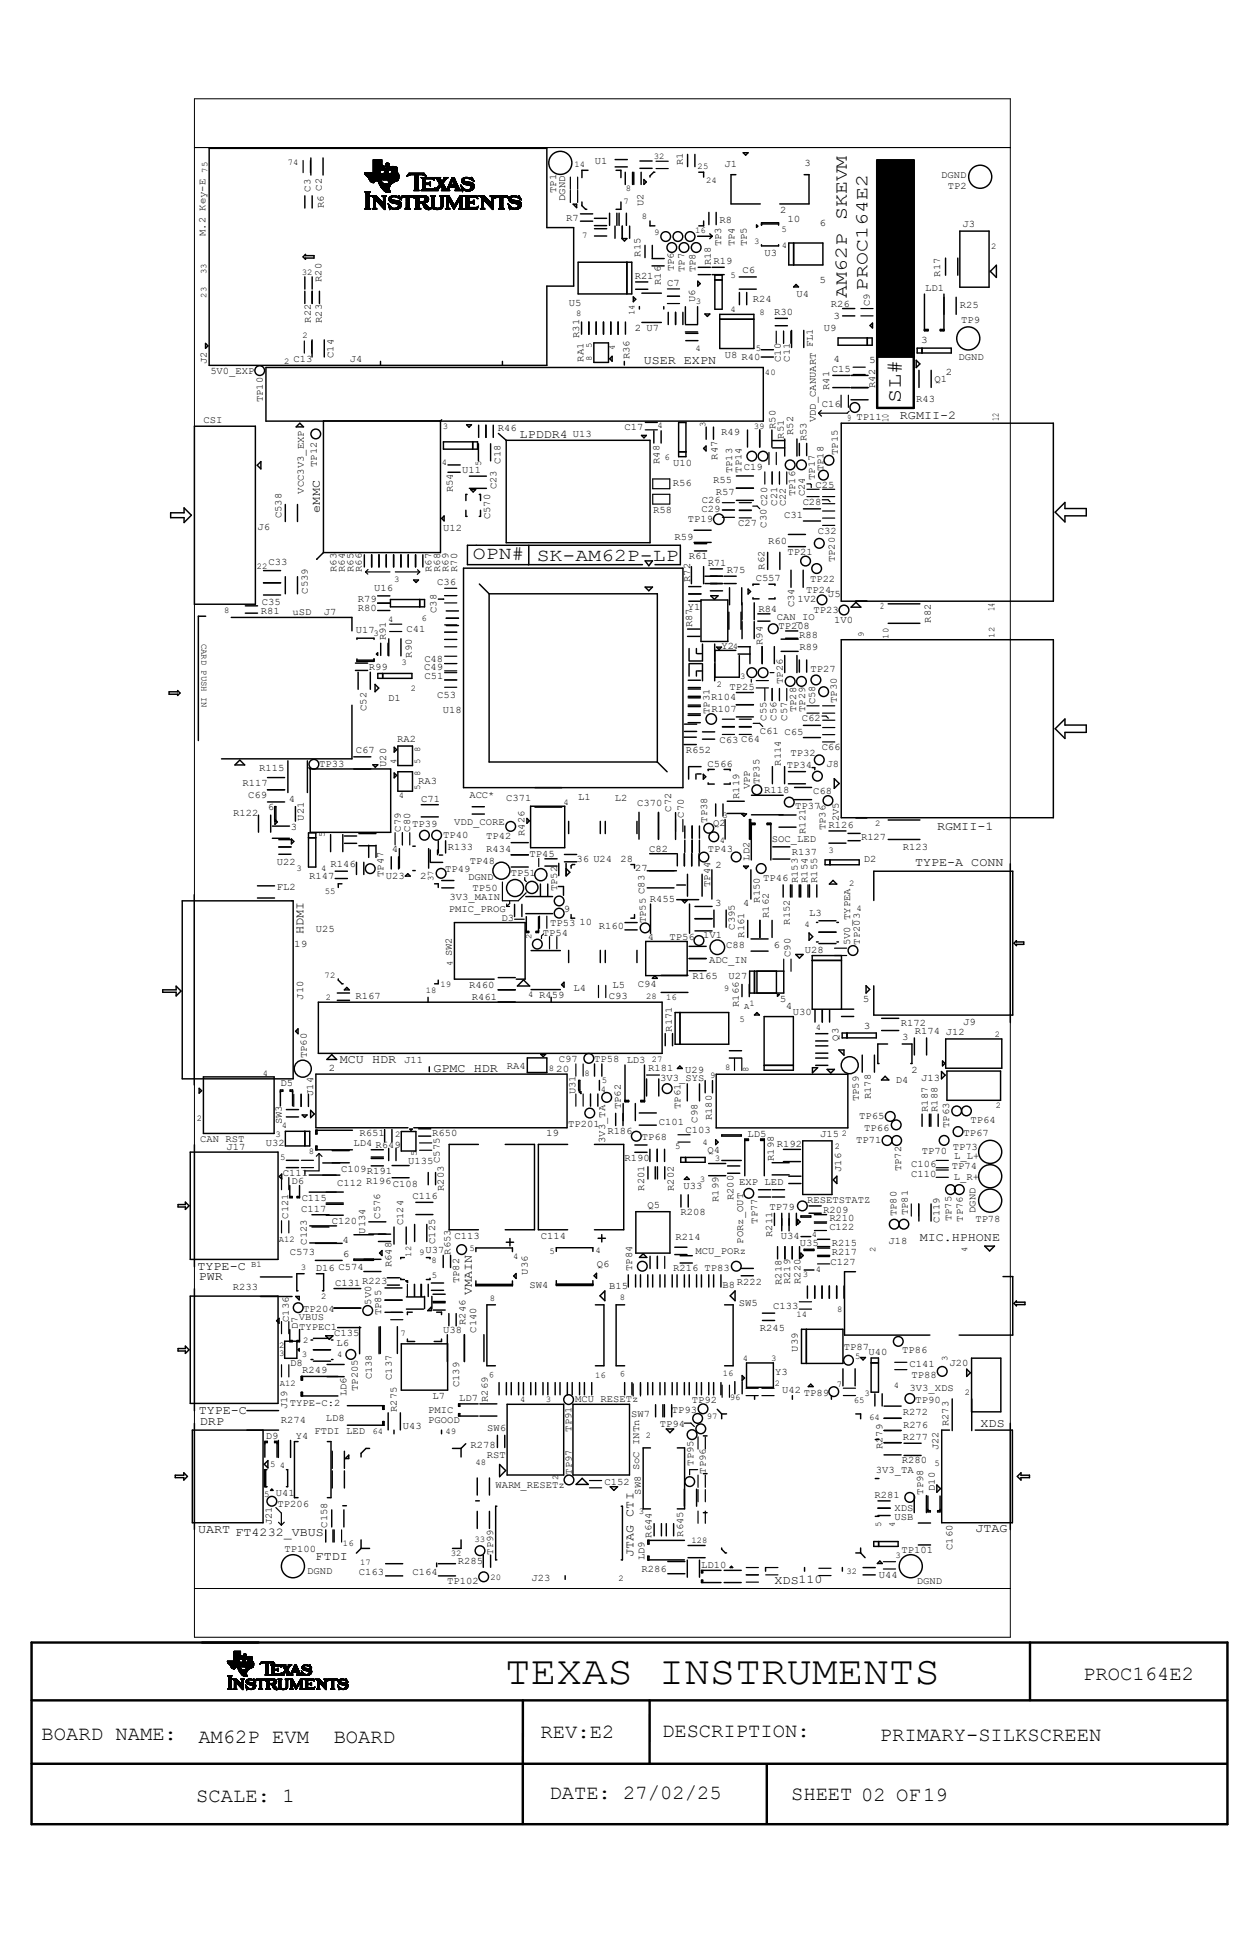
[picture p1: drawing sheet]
<svg xmlns="http://www.w3.org/2000/svg" width="279mm" height="432mm" viewBox="0 0 279 432" stroke-linecap="round" stroke-linejoin="round" font-family="sans-serif">
<defs><g id="words">
<text font-size="8.9" x="112.1" y="373.8">TEXAS INSTRUMENTS</text>
<g font-size="4.5">
<text x="199.9" y="89.3" transform="rotate(-90 199.9 89.3)">SL#</text>
<text x="240.4" y="372.7">PROC164E2</text>
<text x="9.2" y="386.1">BOARD NAME:</text>
<text x="44" y="386.8">AM62P EVM</text>
<text x="74" y="386.8">BOARD</text>
<text x="120" y="385.7">REV:E2</text>
<text x="146.9" y="385.5">DESCRIPTION:</text>
<text x="195.3" y="386.2">PRIMARY-SILKSCREEN</text>
<text x="43.6" y="399.9">SCALE: 1</text>
<text x="121.9" y="399.3">DATE: 27/02/25</text>
<text x="175.6" y="399.5">SHEET 02 OF19</text>
</g>
<g font-size="4">
<text x="188" y="48.9" transform="rotate(-90 188 48.9)">SKEVM</text>
<text x="192.5" y="64.5" transform="rotate(-90 192.5 64.5)">PROC164E2</text>
<text x="188" y="66" transform="rotate(-90 188 66)">AM62P</text>
<text x="105" y="124">OPN#</text>
<text x="119.1" y="124.4">SK-AM62P-LP</text>
</g>
<g font-size="2.7">
<text x="142.9" y="80.9">USER EXPN</text>
<text x="199.7" y="93">RGMII-2</text>
<text x="115.3" y="97.2">LPDDR4</text>
<text x="70.9" y="113.7" transform="rotate(-90 70.9 113.7)">eMMC</text>
<text x="208" y="184.1">RGMII-1</text>
<text x="203.1" y="192.2">TYPE-A CONN</text>
<text x="67.4" y="207.3" transform="rotate(-90 67.4 207.3)">HDMI</text>
<text x="75.4" y="235.8">MCU HDR</text>
<text x="96.2" y="237.8">GPMC HDR</text>
<text x="204.1" y="275.5">MIC.HPHONE</text>
<text x="43.8" y="281.7">TYPE-C</text>
<text x="44.1" y="284.1">PWR</text>
<text x="104.7" y="287.4" transform="rotate(-90 104.7 287.4)">VMAIN</text>
<text x="44.1" y="313.8">TYPE-C</text>
<text x="44.4" y="316.1">DRP</text>
<text x="217.6" y="316.7">XDS</text>
<text x="43.9" y="340.1">UART FT4232_VBUS</text>
<text x="216.5" y="340">JTAG</text>
<text x="70.1" y="346.1">FTDI</text>
<text x="140.6" y="345.4" transform="rotate(-90 140.6 345.4)">JTAG CTI</text>
<text x="171.9" y="351.4">XDS110</text>
</g>
<g font-size="2.2">
<text x="132" y="36.4">U1</text>
<text x="151.5" y="36.6" transform="rotate(-90 151.5 36.6)">R1</text>
<text x="160.8" y="37">J1</text>
<text x="178.5" y="36.7">3</text>
<text x="208.9" y="39.4">DGND</text>
<text x="210.4" y="42">TP2</text>
<text x="68.9" y="42.5" transform="rotate(-90 68.9 42.5)">C3</text>
<text x="71.9" y="46.2" transform="rotate(-90 71.9 46.2)">R6 C2</text>
<text x="123.4" y="42.8" transform="rotate(-90 123.4 42.8)">TP1</text>
<text x="125.4" y="44.6" transform="rotate(-90 125.4 44.6)">DGND</text>
<text x="142.8" y="45.7" transform="rotate(-90 142.8 45.7)">U2</text>
<text x="173.1" y="47.3">2</text>
<text x="45.6" y="52.3" transform="rotate(-90 45.6 52.3)">M.2 Key-E</text>
<text x="125.7" y="49.1">R7</text>
<text x="159.7" y="49.5">R8</text>
<text x="174.7" y="49.2">10</text>
<text x="181.9" y="50.1">6</text>
<text x="213.6" y="50.4">J3</text>
<text x="142.1" y="56.9" transform="rotate(-90 142.1 56.9)">R15</text>
<text x="157.7" y="58.9" transform="rotate(-90 157.7 58.9)">R18</text>
<text x="158.3" y="58.7">R19</text>
<text x="160" y="54.7" transform="rotate(-90 160 54.7)">TP3</text>
<text x="163" y="54.7" transform="rotate(-90 163 54.7)">TP4</text>
<text x="165.7" y="54.7" transform="rotate(-90 165.7 54.7)">TP5</text>
<text x="169.6" y="56.8">U3</text>
<text x="71.4" y="62.6" transform="rotate(-90 71.4 62.6)">R20</text>
<text x="140.8" y="61.9">R21</text>
<text x="146.6" y="63.2" transform="rotate(-90 146.6 63.2)">R16</text>
<text x="148.1" y="63.5">C7</text>
<text x="149.5" y="60.2" transform="rotate(-90 149.5 60.2)">TP6</text>
<text x="151.9" y="60.3" transform="rotate(-90 151.9 60.3)">TP7</text>
<text x="154.3" y="60.4" transform="rotate(-90 154.3 60.4)">TP8</text>
<text x="164.8" y="60.6">C6</text>
<text x="176.8" y="65.8">U4</text>
<text x="181.9" y="62.8">5</text>
<text x="205.3" y="64.7">LD1</text>
<text x="208.7" y="61.4" transform="rotate(-90 208.7 61.4)">R17</text>
<text x="69" y="71.6" transform="rotate(-90 69 71.6)">R22</text>
<text x="71.5" y="71.6" transform="rotate(-90 71.5 71.6)">R23</text>
<text x="126.2" y="67.9">U5</text>
<text x="154.2" y="67.1" transform="rotate(-90 154.2 67.1)">U6</text>
<text x="167.1" y="67.1">R24</text>
<text x="171.8" y="69.9">R30</text>
<text x="184.4" y="68">R26</text>
<text x="185" y="70.7">3</text>
<text x="193" y="67.9" transform="rotate(-90 193 67.9)">C9</text>
<text x="213" y="68.3">R25</text>
<text x="213.3" y="71.7">TP9</text>
<text x="128.5" y="75" transform="rotate(-90 128.5 75)">R31</text>
<text x="140.9" y="73.4">2 U7</text>
<text x="180.4" y="77.1" transform="rotate(-90 180.4 77.1)">FL1</text>
<text x="182.8" y="73.5">U9</text>
<text x="204.4" y="76">3</text>
<text x="45.9" y="80.9" transform="rotate(-90 45.9 80.9)">J2</text>
<text x="46.7" y="83">5V0_EXP</text>
<text x="65.1" y="80.3">C13</text>
<text x="74" y="79.5" transform="rotate(-90 74 79.5)">C14</text>
<text x="77.6" y="80.4">J4</text>
<text x="129.5" y="80.2" transform="rotate(-90 129.5 80.2)">RA1</text>
<text x="139.7" y="79.7" transform="rotate(-90 139.7 79.7)">R36</text>
<text x="160.9" y="79.4">U8 R40</text>
<text x="173.3" y="80.3" transform="rotate(-90 173.3 80.3)">C10</text>
<text x="175.3" y="80.3" transform="rotate(-90 175.3 80.3)">C11</text>
<text x="184.6" y="82.6">C15</text>
<text x="185" y="80.4">4</text>
<text x="192.9" y="80.6">5</text>
<text x="209.9" y="83.3">2</text>
<text x="212.7" y="79.9">DGND</text>
<text x="58.3" y="89.3" transform="rotate(-90 58.3 89.3)">TP10</text>
<text x="184" y="86.5" transform="rotate(-90 184 86.5)">R41</text>
<text x="194.2" y="86.1" transform="rotate(-90 194.2 86.1)">R42</text>
<text x="203.3" y="89.2">R43</text>
<text x="207.4" y="84.8">Q1</text>
<text x="45.2" y="93.9">CSI</text>
<text x="110.5" y="95.7">R46</text>
<text x="138.6" y="95.4">C17</text>
<text x="172.1" y="95.2" transform="rotate(-90 172.1 95.2)">R50</text>
<text x="181" y="93.7" transform="rotate(-90 181 93.7)">VDD_CANUART</text>
<text x="182.4" y="90.2">C16</text>
<text x="188" y="93.4">9 TP11</text>
<text x="197.1" y="93.7" transform="rotate(-90 197.1 93.7)">10</text>
<text x="221.7" y="93.5" transform="rotate(-90 221.7 93.5)">12</text>
<text x="127.2" y="97">U13</text>
<text x="160.1" y="96.4">R49</text>
<text x="173.9" y="97.4" transform="rotate(-90 173.9 97.4)">R51</text>
<text x="176" y="96.6" transform="rotate(-90 176 96.6)">R52</text>
<text x="179" y="97.9" transform="rotate(-90 179 97.9)">R53</text>
<text x="186" y="100.9" transform="rotate(-90 186 100.9)">TP15</text>
<text x="70.3" y="103.6" transform="rotate(-90 70.3 103.6)">TP12</text>
<text x="102.6" y="105">U11</text>
<text x="111" y="102.9" transform="rotate(-90 111 102.9)">C18</text>
<text x="146.3" y="103" transform="rotate(-90 146.3 103)">R48</text>
<text x="149.3" y="107.9">R56</text>
<text x="149.4" y="103.4">U10</text>
<text x="158.3" y="107.3">R55</text>
<text x="159.3" y="102" transform="rotate(-90 159.3 102)">R47</text>
<text x="162.5" y="105" transform="rotate(-90 162.5 105)">TP13</text>
<text x="164.6" y="104.9" transform="rotate(-90 164.6 104.9)">TP14</text>
<text x="165.1" y="104.2">C19</text>
<text x="180.8" y="106.5" transform="rotate(-90 180.8 106.5)">TP17</text>
<text x="182.7" y="104.6" transform="rotate(-90 182.7 104.6)">TP18</text>
<text x="67.5" y="109.5" transform="rotate(-90 67.5 109.5)">VCC3V3_EXP</text>
<text x="100.5" y="109.3" transform="rotate(-90 100.5 109.3)">R54</text>
<text x="110.2" y="108.5" transform="rotate(-90 110.2 108.5)">C23</text>
<text x="145" y="113.9">R58</text>
<text x="155.7" y="113.6">C29</text>
<text x="155.8" y="111.7">C26</text>
<text x="158.9" y="109.8">R57</text>
<text x="172.5" y="112.2" transform="rotate(-90 172.5 112.2)">C21</text>
<text x="174.4" y="112.4" transform="rotate(-90 174.4 112.4)">C22</text>
<text x="176.5" y="110.1" transform="rotate(-90 176.5 110.1)">TP16</text>
<text x="178.1" y="112">C28</text>
<text x="178.6" y="110.1" transform="rotate(-90 178.6 110.1)">C24</text>
<text x="181" y="108.2">C25</text>
<text x="57.1" y="117.6">J6</text>
<text x="62.5" y="115" transform="rotate(-90 62.5 115)">C538</text>
<text x="98.3" y="117.9">U12</text>
<text x="108.8" y="115.3" transform="rotate(-90 108.8 115.3)">C570</text>
<text x="149.7" y="119.8">R59</text>
<text x="152.7" y="115.9">TP19</text>
<text x="163.8" y="116.7">C27</text>
<text x="170.1" y="117.1" transform="rotate(-90 170.1 117.1)">C30 C20</text>
<text x="174" y="114.9">C31</text>
<text x="181.5" y="118.5">C32</text>
<text x="59.6" y="125.4">C33</text>
<text x="152.9" y="124">R61</text>
<text x="157" y="125.6">R71</text>
<text x="170.5" y="120.7">R60</text>
<text x="174.7" y="123.1">TP21</text>
<text x="185.3" y="124.8" transform="rotate(-90 185.3 124.8)">TP20</text>
<text x="68.3" y="131.7" transform="rotate(-90 68.3 131.7)">C539</text>
<text x="74.7" y="126.9" transform="rotate(-90 74.7 126.9)">R63</text>
<text x="76.5" y="126.9" transform="rotate(-90 76.5 126.9)">R64</text>
<text x="78.4" y="126.9" transform="rotate(-90 78.4 126.9)">R65</text>
<text x="80.3" y="126.9" transform="rotate(-90 80.3 126.9)">R66</text>
<text x="83" y="131.1">U16</text>
<text x="95.8" y="126.9" transform="rotate(-90 95.8 126.9)">R67</text>
<text x="97" y="129.9">C36</text>
<text x="97.7" y="126.9" transform="rotate(-90 97.7 126.9)">R68</text>
<text x="99.6" y="126.9" transform="rotate(-90 99.6 126.9)">R69</text>
<text x="101.5" y="126.9" transform="rotate(-90 101.5 126.9)">R70</text>
<text x="153.1" y="129.1" transform="rotate(-90 153.1 129.1)">R72</text>
<text x="161.3" y="127.2">R75</text>
<text x="167.7" y="128.8">C557</text>
<text x="169.7" y="126.4" transform="rotate(-90 169.7 126.4)">R62</text>
<text x="178.9" y="131.6">TP24</text>
<text x="179.8" y="129.2">TP22</text>
<text x="57.9" y="136.2">R81</text>
<text x="58.1" y="134.2">C35</text>
<text x="64.9" y="136.4">uSD</text>
<text x="71.8" y="136.4">J7</text>
<text x="79.4" y="133.5">R79</text>
<text x="79.4" y="135.6">R80</text>
<text x="96.9" y="136" transform="rotate(-90 96.9 136)">C38</text>
<text x="152.7" y="135.4">Y1</text>
<text x="168.3" y="135.7">R84</text>
<text x="172.4" y="137.5">CAN_IO</text>
<text x="176.2" y="134.8" transform="rotate(-90 176.2 134.8)">C34</text>
<text x="177" y="133.7">1V2</text>
<text x="180.5" y="136.1">TP23</text>
<text x="183.8" y="132.5">J5</text>
<text x="195.3" y="135.2">2</text>
<text x="220.7" y="135.6" transform="rotate(-90 220.7 135.6)">14</text>
<text x="78.9" y="140.4">U17</text>
<text x="85.6" y="142.1" transform="rotate(-90 85.6 142.1)">R91</text>
<text x="90.2" y="140.1">C41</text>
<text x="153.6" y="139.2" transform="rotate(-90 153.6 139.2)">R87</text>
<text x="169.2" y="143.1" transform="rotate(-90 169.2 143.1)">R94</text>
<text x="172.7" y="139.6">TP208</text>
<text x="177.3" y="141.5">R88</text>
<text x="185.1" y="138.3">1V0</text>
<text x="206.5" y="138.2" transform="rotate(-90 206.5 138.2)">R82</text>
<text x="81.9" y="148.6">R99</text>
<text x="91.4" y="146" transform="rotate(-90 91.4 146)">R90</text>
<text x="94.2" y="148.6">C49</text>
<text x="94.2" y="146.8">C48</text>
<text x="160.1" y="144">Y2</text>
<text x="177.4" y="144.2">R89</text>
<text x="179.9" y="149.2">TP27</text>
<text x="86.2" y="155.5">D1</text>
<text x="94.2" y="150.6">C51</text>
<text x="97" y="154.9">C53</text>
<text x="157.8" y="155.3">R104</text>
<text x="161.9" y="153.1">TP25</text>
<text x="173.7" y="151.7" transform="rotate(-90 173.7 151.7)">TP26</text>
<text x="185.7" y="156" transform="rotate(-90 185.7 156)">TP30</text>
<text x="81.3" y="157.8" transform="rotate(-90 81.3 157.8)">C52</text>
<text x="98.2" y="158.3">U18</text>
<text x="157.4" y="158.4" transform="rotate(-90 157.4 158.4)">TP31</text>
<text x="157.9" y="158">R107</text>
<text x="170.1" y="159.9" transform="rotate(-90 170.1 159.9)">C55</text>
<text x="172.3" y="159.9" transform="rotate(-90 172.3 159.9)">C56</text>
<text x="174.7" y="159.9" transform="rotate(-90 174.7 159.9)">C57</text>
<text x="176.7" y="158" transform="rotate(-90 176.7 158)">TP28</text>
<text x="178" y="160.1">C62</text>
<text x="178.7" y="158" transform="rotate(-90 178.7 158)">TP29</text>
<text x="180.9" y="156.3" transform="rotate(-90 180.9 156.3)">C58</text>
<text x="79" y="167.2">C67</text>
<text x="88.1" y="164.6">RA2</text>
<text x="152.2" y="167">R652</text>
<text x="159.7" y="164.9">C63 C64</text>
<text x="168.6" y="162.8">C61 C65</text>
<text x="175.5" y="167.7">TP32</text>
<text x="182.3" y="166.5">C66</text>
<text x="57.5" y="171.1">R115</text>
<text x="70.9" y="170.2">TP33</text>
<text x="85.7" y="170.2" transform="rotate(-90 85.7 170.2)">U20</text>
<text x="92.8" y="174">RA3</text>
<text x="157" y="170.3">C566</text>
<text x="173.3" y="169.9" transform="rotate(-90 173.3 169.9)">R114</text>
<text x="174.6" y="170.4">TP34</text>
<text x="183.4" y="170.2">J8</text>
<text x="53.8" y="174.3">R117</text>
<text x="55" y="177">C69</text>
<text x="59.5" y="179.6">6</text>
<text x="64.1" y="178">4</text>
<text x="93.4" y="178">C71</text>
<text x="104.2" y="177.2">ACC*</text>
<text x="112.3" y="177.7">C371</text>
<text x="128.3" y="177.6">L1</text>
<text x="136.5" y="177.6">L2</text>
<text x="141.4" y="178.9">C370</text>
<text x="164" y="177.3" transform="rotate(-90 164 177.3)">R119</text>
<text x="166.4" y="175.2" transform="rotate(-90 166.4 175.2)">VPP</text>
<text x="168.6" y="174" transform="rotate(-90 168.6 174)">TP35</text>
<text x="169.6" y="176">R118</text>
<text x="176.5" y="179.4">TP37</text>
<text x="180.4" y="176.2">C68</text>
<text x="51.7" y="181">R122</text>
<text x="64.5" y="184.1">3</text>
<text x="67.4" y="182.1" transform="rotate(-90 67.4 182.1)">U21</text>
<text x="89" y="184.5" transform="rotate(-90 89 184.5)">C79</text>
<text x="91" y="184.5" transform="rotate(-90 91 184.5)">C80</text>
<text x="91.5" y="183.6">TP39</text>
<text x="98.4" y="185.9">TP40</text>
<text x="100.8" y="183">VDD_CORE</text>
<text x="116.4" y="185.5" transform="rotate(-90 116.4 185.5)">R426</text>
<text x="148.9" y="180.1" transform="rotate(-90 148.9 180.1)">C72</text>
<text x="151.8" y="181.5" transform="rotate(-90 151.8 181.5)">C70</text>
<text x="156.9" y="182.5" transform="rotate(-90 156.9 182.5)">TP38</text>
<text x="158.3" y="183.2">Q2</text>
<text x="178.7" y="185.1" transform="rotate(-90 178.7 185.1)">R121</text>
<text x="183.2" y="184.2" transform="rotate(-90 183.2 184.2)">TP36</text>
<text x="183.8" y="183.8">R126</text>
<text x="186.2" y="182.2" transform="rotate(-90 186.2 182.2)">2V5</text>
<text x="61.5" y="191.9">U22</text>
<text x="87" y="189.1">4</text>
<text x="99.4" y="188.7">R133</text>
<text x="104.3" y="191.8">TP48</text>
<text x="107.9" y="189">R434</text>
<text x="107.9" y="186.1">TP42</text>
<text x="117.5" y="190.1">TP45</text>
<text x="128" y="191.3">36 U24</text>
<text x="137.7" y="191.2">28</text>
<text x="144.1" y="189">C82</text>
<text x="157.1" y="189.1">TP43</text>
<text x="166.3" y="191" transform="rotate(-90 166.3 191)">LD2</text>
<text x="171.3" y="186.9">SOC_LED</text>
<text x="175.7" y="189.6">R137</text>
<text x="191.1" y="186.4">R127</text>
<text x="191.7" y="191.3">D2</text>
<text x="200.4" y="188.5">R123</text>
<text x="61.5" y="197.5">FL2</text>
<text x="68.6" y="195">R147</text>
<text x="73.4" y="192.3">R146</text>
<text x="85.1" y="194.6" transform="rotate(-90 85.1 194.6)">TP47</text>
<text x="85.6" y="195.1">U23</text>
<text x="93.2" y="195.1">2</text>
<text x="98.8" y="193.4">TP49</text>
<text x="103.9" y="195.3">DGND</text>
<text x="104.9" y="197.7">TP50</text>
<text x="113.3" y="194.3">TP51</text>
<text x="123.6" y="197.8" transform="rotate(-90 123.6 197.8)">TP52</text>
<text x="140.9" y="193.2">27</text>
<text x="157.6" y="196.8" transform="rotate(-90 157.6 196.8)">TP44</text>
<text x="158.8" y="192.6">2</text>
<text x="169.4" y="195.4">TP46</text>
<text x="177.1" y="196" transform="rotate(-90 177.1 196)">R153</text>
<text x="179.2" y="195.9" transform="rotate(-90 179.2 195.9)">R154</text>
<text x="181.4" y="195.9" transform="rotate(-90 181.4 195.9)">R155</text>
<text x="99.6" y="202.3">PMIC_PROG</text>
<text x="99.7" y="199.6">3V3_MAIN</text>
<text x="125.1" y="202.4">9</text>
<text x="144.2" y="200.2">R455</text>
<text x="158.7" y="201.1">3</text>
<text x="164.9" y="201">4</text>
<text x="168.6" y="200.3" transform="rotate(-90 168.6 200.3)">R150</text>
<text x="170.6" y="203.7" transform="rotate(-90 170.6 203.7)">R162</text>
<text x="179.6" y="203.1">L3</text>
<text x="70.1" y="206.8">U25</text>
<text x="111.3" y="204.3">D3</text>
<text x="120.5" y="207.6">TP54</text>
<text x="122.1" y="205.5">TP53</text>
<text x="128.6" y="205.4">10</text>
<text x="132.9" y="206.2">R160</text>
<text x="143.3" y="204.9" transform="rotate(-90 143.3 204.9)">TP55 C83</text>
<text x="143.7" y="208.6">4</text>
<text x="148.6" y="208.7">TP56</text>
<text x="156.1" y="208.2">1V1</text>
<text x="163.1" y="206.3" transform="rotate(-90 163.1 206.3)">C395</text>
<text x="165.2" y="208.1" transform="rotate(-90 165.2 208.1)">R161</text>
<text x="175.3" y="205.2" transform="rotate(-90 175.3 205.2)">R152</text>
<text x="188.7" y="209.8" transform="rotate(-90 188.7 209.8)">5V0_TYPEA</text>
<text x="190.8" y="209.6" transform="rotate(-90 190.8 209.6)">TP203</text>
<text x="65.3" y="210.2">19</text>
<text x="100.3" y="212.2" transform="rotate(-90 100.3 212.2)">SW2</text>
<text x="157.4" y="213.6">ADC_IN</text>
<text x="161.2" y="210.4">C88</text>
<text x="171.7" y="210.3">6</text>
<text x="175.4" y="212.4" transform="rotate(-90 175.4 212.4)">C90</text>
<text x="178.6" y="211.5">U28</text>
<text x="67.3" y="221.8" transform="rotate(-90 67.3 221.8)">J10</text>
<text x="78.9" y="221.7">R167</text>
<text x="104.2" y="219.2">R460</text>
<text x="104.7" y="221.9">R461</text>
<text x="119.6" y="221.5">R459</text>
<text x="127.3" y="219.8">L4</text>
<text x="135.1" y="221.6">C93</text>
<text x="136" y="219.2">L5</text>
<text x="141.5" y="219">C94</text>
<text x="153.7" y="217.3">R165</text>
<text x="161.6" y="217.3">U27</text>
<text x="164" y="223.4" transform="rotate(-90 164 223.4)">R166</text>
<text x="173" y="222.2">5</text>
<text x="174.4" y="223.8">4</text>
<text x="176" y="225.2">U30</text>
<text x="191.5" y="222.4">5</text>
<text x="199.9" y="227.6">R172</text>
<text x="213.8" y="227.3">J9</text>
<text x="149.1" y="228.9" transform="rotate(-90 149.1 228.9)">R171</text>
<text x="186.1" y="230.9" transform="rotate(-90 186.1 230.9)">Q3</text>
<text x="191.7" y="228.3">3</text>
<text x="200.2" y="230.7">3</text>
<text x="203" y="229.5">R174 J12</text>
<text x="68.1" y="234.8" transform="rotate(-90 68.1 234.8)">TP60</text>
<text x="72.9" y="237.7">2</text>
<text x="89.7" y="235.8">J11</text>
<text x="112.4" y="237.3">RA4</text>
<text x="123.5" y="237.8">20</text>
<text x="124" y="235.6">C97</text>
<text x="131.8" y="235.6">TP58</text>
<text x="139.1" y="235.8">LD3</text>
<text x="143.8" y="237.7">R181</text>
<text x="146.5" y="239.8">3V3_SYS</text>
<text x="152.1" y="238">U29</text>
<text x="202.3" y="238.2">2</text>
<text x="204.4" y="239.8">J13</text>
<text x="62.2" y="241.1">D5</text>
<text x="69.5" y="243.2" transform="rotate(-90 69.5 243.2)">J14</text>
<text x="127.7" y="242.8" transform="rotate(-90 127.7 242.8)">U31</text>
<text x="190.6" y="244.4" transform="rotate(-90 190.6 244.4)">TP59</text>
<text x="193.3" y="243.9" transform="rotate(-90 193.3 243.9)">R178</text>
<text x="198.8" y="240.4">D4</text>
<text x="62.6" y="249.5" transform="rotate(-90 62.6 249.5)">SW3</text>
<text x="95.9" y="252">R650</text>
<text x="121.2" y="252">19</text>
<text x="126.1" y="250">TP201</text>
<text x="134.8" y="251.7">R186</text>
<text x="137.8" y="246.1" transform="rotate(-90 137.8 246.1)">TP62</text>
<text x="146.2" y="249.7">C101</text>
<text x="151" y="246.1" transform="rotate(-90 151 246.1)">TP61</text>
<text x="152.1" y="251.4">C103</text>
<text x="154.8" y="249.1" transform="rotate(-90 154.8 249.1)">C98</text>
<text x="158" y="248.6" transform="rotate(-90 158 248.6)">R180</text>
<text x="190.7" y="248.3">TP65</text>
<text x="191.8" y="250.9">TP66</text>
<text x="205.9" y="246.7" transform="rotate(-90 205.9 246.7)">R187</text>
<text x="208.1" y="246.7" transform="rotate(-90 208.1 246.7)">R188</text>
<text x="210.6" y="250.3" transform="rotate(-90 210.6 250.3)">TP63</text>
<text x="215.4" y="249.1">TP64</text>
<text x="44.5" y="253.4">CAN RST</text>
<text x="50.3" y="255.3">J17</text>
<text x="59" y="254.3">U32</text>
<text x="78.5" y="254.4">LD4 R649</text>
<text x="79.8" y="252">R651</text>
<text x="134.3" y="253.6" transform="rotate(-90 134.3 253.6)">3V3_TA</text>
<text x="138.6" y="257.5">R190</text>
<text x="142.4" y="253">TP68</text>
<text x="157" y="255.9">Q4</text>
<text x="165.9" y="252.4">LD5</text>
<text x="171.7" y="257.6" transform="rotate(-90 171.7 257.6)">R198</text>
<text x="172.4" y="254.5">R192</text>
<text x="182" y="252.3">J15</text>
<text x="190" y="253.5">TP71</text>
<text x="204.6" y="256">TP70</text>
<text x="211.4" y="255.1">TP73</text>
<text x="211.8" y="257.1">L_L+</text>
<text x="213.8" y="252.2">TP67</text>
<text x="62.7" y="260.9">C111</text>
<text x="64.7" y="262.7">D6</text>
<text x="74.8" y="263.2">C112</text>
<text x="75.7" y="260.1">C109R191</text>
<text x="81.3" y="262.6">R196</text>
<text x="87.2" y="263.3">C108</text>
<text x="90.6" y="258.2">U135</text>
<text x="97.6" y="258.1" transform="rotate(-90 97.6 258.1)">C575</text>
<text x="151.7" y="263.8">U33</text>
<text x="164.1" y="263">EXP LED</text>
<text x="186.7" y="260.1" transform="rotate(-90 186.7 260.1)">J16</text>
<text x="200" y="259.9" transform="rotate(-90 200 259.9)">TP72</text>
<text x="202.2" y="259.1">C106</text>
<text x="202.2" y="261.2">C110</text>
<text x="211.2" y="259.5">TP74</text>
<text x="211.7" y="261.8">L_R+</text>
<text x="66.8" y="268.9">C117</text>
<text x="66.9" y="266.4">C115</text>
<text x="91.5" y="266.1">C116</text>
<text x="98.5" y="264.3" transform="rotate(-90 98.5 264.3)">R203</text>
<text x="142.9" y="264.2" transform="rotate(-90 142.9 264.2)">R201</text>
<text x="143.7" y="268.1">Q5</text>
<text x="149.5" y="264.3" transform="rotate(-90 149.5 264.3)">R202</text>
<text x="151" y="269.5">R208</text>
<text x="159.4" y="266.7" transform="rotate(-90 159.4 266.7)">R199</text>
<text x="162.8" y="266.3" transform="rotate(-90 162.8 266.3)">R200</text>
<text x="170.8" y="268.5">TP79</text>
<text x="179.2" y="266.9">RESETSTATZ</text>
<text x="182.7" y="269.1">R209</text>
<text x="199" y="269.9" transform="rotate(-90 199 269.9)">TP80</text>
<text x="201.5" y="269.7" transform="rotate(-90 201.5 269.7)">TP81</text>
<text x="216.5" y="269.1" transform="rotate(-90 216.5 269.1)">DGND</text>
<text x="63.9" y="270.4" transform="rotate(-90 63.9 270.4)">C121</text>
<text x="73.6" y="271.5">C120</text>
<text x="76" y="275.7">4</text>
<text x="81" y="273.7" transform="rotate(-90 81 273.7)">U134</text>
<text x="84.3" y="270.4" transform="rotate(-90 84.3 270.4)">C576</text>
<text x="89.5" y="271.9" transform="rotate(-90 89.5 271.9)">C124</text>
<text x="100.9" y="274.8">C113</text>
<text x="120" y="275">C114</text>
<text x="149.9" y="275.1">R214</text>
<text x="165" y="275.9" transform="rotate(-90 165 275.9)">PORz_OUT</text>
<text x="168.1" y="271.5" transform="rotate(-90 168.1 271.5)">TP77</text>
<text x="171.4" y="274.5" transform="rotate(-90 171.4 274.5)">R211</text>
<text x="173.3" y="275">U34</text>
<text x="184" y="271">R210</text>
<text x="184" y="272.9">C122</text>
<text x="197.2" y="276">J18</text>
<text x="208.5" y="271.3" transform="rotate(-90 208.5 271.3)">C119</text>
<text x="211.2" y="271" transform="rotate(-90 211.2 271)">TP75</text>
<text x="213.7" y="271.1" transform="rotate(-90 213.7 271.1)">TP76</text>
<text x="216.5" y="271.2">TP78</text>
<text x="64.3" y="278.4">C573</text>
<text x="68.1" y="276.2" transform="rotate(-90 68.1 276.2)">C123</text>
<text x="76.1" y="278.9">6</text>
<text x="86.9" y="281.2" transform="rotate(-90 86.9 281.2)">R648</text>
<text x="94.5" y="278.1">U37</text>
<text x="96.6" y="276" transform="rotate(-90 96.6 276)">C125</text>
<text x="99.9" y="278.4" transform="rotate(-90 99.9 278.4)">R653</text>
<text x="132.5" y="281">Q6</text>
<text x="149.4" y="282">R216 TP83</text>
<text x="154.4" y="278.2">MCU_PORz</text>
<text x="177.5" y="276.6">U35</text>
<text x="184.3" y="280.7">C127</text>
<text x="184.6" y="276.4">R215</text>
<text x="184.6" y="278.6">R217</text>
<text x="51.7" y="286.1">R233</text>
<text x="70.1" y="282">D16 C574</text>
<text x="74.4" y="285.2">C131R223</text>
<text x="101.9" y="284.7" transform="rotate(-90 101.9 284.7)">TP82</text>
<text x="117.1" y="282.8" transform="rotate(-90 117.1 282.8)">U36</text>
<text x="117.5" y="285.8">SW4</text>
<text x="135.2" y="286">B15</text>
<text x="140.3" y="282.1" transform="rotate(-90 140.3 282.1)">TP84</text>
<text x="160.4" y="285.8">B8</text>
<text x="163.5" y="285.1">R222</text>
<text x="173.5" y="285.1" transform="rotate(-90 173.5 285.1)">R218</text>
<text x="175.4" y="285" transform="rotate(-90 175.4 285)">R219</text>
<text x="177.7" y="284.9" transform="rotate(-90 177.7 284.9)">R220</text>
<text x="64.1" y="293.3" transform="rotate(-90 64.1 293.3)">C136</text>
<text x="66.3" y="292.9">VBUS</text>
<text x="67.3" y="291">TP204</text>
<text x="82.4" y="289.5" transform="rotate(-90 82.4 289.5)">5V0</text>
<text x="84.6" y="291.9" transform="rotate(-90 84.6 291.9)">TP85</text>
<text x="103.3" y="294" transform="rotate(-90 103.3 294)">R246</text>
<text x="164" y="289.7">SW5</text>
<text x="171.6" y="290.5">C133</text>
<text x="66.1" y="294.9" transform="rotate(-90 66.1 294.9)">D7</text>
<text x="66.4" y="295.1">TYPEC1</text>
<text x="74.2" y="296.4">C135</text>
<text x="74.7" y="298.7">L6</text>
<text x="98.3" y="295.8">U38</text>
<text x="105.7" y="295.7" transform="rotate(-90 105.7 295.7)">C140</text>
<text x="168.6" y="295.3">R245</text>
<text x="177.1" y="299.9" transform="rotate(-90 177.1 299.9)">U39</text>
<text x="187.3" y="299.6">TP87</text>
<text x="64.4" y="303.1">D8</text>
<text x="67.1" y="304.6">R249</text>
<text x="172" y="305">Y3</text>
<text x="192.8" y="300.6">U40</text>
<text x="200.2" y="300.3">TP86</text>
<text x="201.9" y="303.4">C141</text>
<text x="202.3" y="305.7">TP88</text>
<text x="210.7" y="303.2">J20</text>
<text x="76.9" y="309.9" transform="rotate(-90 76.9 309.9)">LD6</text>
<text x="79.4" y="308.7" transform="rotate(-90 79.4 308.7)">TP205</text>
<text x="82.5" y="306.1" transform="rotate(-90 82.5 306.1)">C138</text>
<text x="86.9" y="306.2" transform="rotate(-90 86.9 306.2)">C137</text>
<text x="96" y="310.5">L7</text>
<text x="101.9" y="307.8" transform="rotate(-90 101.9 307.8)">C139</text>
<text x="101.9" y="310.9">LD7</text>
<text x="108.3" y="311.1" transform="rotate(-90 108.3 311.1)">R269</text>
<text x="127.6" y="311.1">MCU_RESETz</text>
<text x="153.5" y="311.3">TP92</text>
<text x="173.6" y="309">U42</text>
<text x="178.4" y="309.7">TP89</text>
<text x="201.8" y="308.6">3V3_XDS</text>
<text x="203.2" y="311.3">TP90</text>
<text x="62.3" y="315.7">R274</text>
<text x="63.7" y="312.7" transform="rotate(-90 63.7 312.7)">J19</text>
<text x="64.3" y="312.1">TYPE-C:2</text>
<text x="72.3" y="315.4">LD8</text>
<text x="88.1" y="313.3" transform="rotate(-90 88.1 313.3)">R275</text>
<text x="89.4" y="317.2">U43</text>
<text x="95" y="315.8">PGOOD</text>
<text x="95" y="313.6">PMIC</text>
<text x="108.1" y="317.6">SW6</text>
<text x="126.8" y="317.7" transform="rotate(-90 126.8 317.7)">TP91</text>
<text x="140.1" y="314.3">SW7</text>
<text x="146.4" y="316.6">TP94</text>
<text x="149.1" y="313.4">TP93</text>
<text x="200.3" y="314">R272</text>
<text x="200.4" y="316.9">R276</text>
<text x="210.5" y="316.5" transform="rotate(-90 210.5 316.5)">R273</text>
<text x="59" y="319.3">D9</text>
<text x="65.6" y="319.2">Y4</text>
<text x="69.8" y="318.1">FTDI LED</text>
<text x="104.4" y="321.3">R278</text>
<text x="108.1" y="323.6">RST</text>
<text x="195.9" y="321.6" transform="rotate(-90 195.9 321.6)">R279</text>
<text x="200.3" y="319.4">R277</text>
<text x="208.3" y="321.8" transform="rotate(-90 208.3 321.8)">J22</text>
<text x="126.9" y="327.2" transform="rotate(-90 126.9 327.2)">TP97</text>
<text x="134.2" y="329.4">C152</text>
<text x="153.9" y="325.2" transform="rotate(-90 153.9 325.2)">TP95</text>
<text x="156.7" y="327" transform="rotate(-90 156.7 327)">TP96</text>
<text x="194.4" y="326.8">3V3_TA</text>
<text x="200.2" y="324.7">R280</text>
<text x="61.2" y="332">U41</text>
<text x="61.6" y="334.4">TP206</text>
<text x="109.9" y="330.2">WARM_RESETz</text>
<text x="142.2" y="331.6" transform="rotate(-90 142.2 331.6)">SW8 SoC INTn</text>
<text x="194.1" y="332.4">R281</text>
<text x="198.5" y="335.2">XDS</text>
<text x="204.9" y="331.7" transform="rotate(-90 204.9 331.7)">TP98</text>
<text x="207.4" y="330.9" transform="rotate(-90 207.4 330.9)">D10</text>
<text x="60.3" y="338.5" transform="rotate(-90 60.3 338.5)">J21</text>
<text x="72.6" y="339" transform="rotate(-90 72.6 339)">C158</text>
<text x="144.6" y="341.2" transform="rotate(-90 144.6 341.2)">R644</text>
<text x="151.6" y="341" transform="rotate(-90 151.6 341)">R645</text>
<text x="198.5" y="337.3">USB</text>
<text x="63.2" y="344.3">TP100</text>
<text x="101.6" y="347.1">R285</text>
<text x="109.4" y="345" transform="rotate(-90 109.4 345)">TP99</text>
<text x="143" y="346.2" transform="rotate(-90 143 346.2)">LD9</text>
<text x="155.6" y="347.8">LD10</text>
<text x="200.1" y="344.6">TP101</text>
<text x="211.4" y="343.9" transform="rotate(-90 211.4 343.9)">C160</text>
<text x="68.2" y="349.2">DGND</text>
<text x="79.6" y="349.6">C163</text>
<text x="91.5" y="349.4">C164</text>
<text x="99.2" y="351.4">TP102</text>
<text x="117.9" y="350.9">J23</text>
<text x="142.4" y="348.9">R286</text>
<text x="195" y="350.3">U44</text>
<text x="203.4" y="351.6">DGND</text>
</g>
<g font-size="2">
<text x="145.1" y="35.3">32</text>
<text x="46" y="38.3" transform="rotate(-90 46 38.3)">75</text>
<text x="63.9" y="36.6">74</text>
<text x="127.5" y="37">14</text>
<text x="154.8" y="37.4">25</text>
<text x="156.7" y="40.7">24</text>
<text x="138.4" y="45.3">7</text>
<text x="138.9" y="42.3">8</text>
<text x="129.2" y="52.7">7</text>
<text x="142.4" y="48.5">8</text>
<text x="145.1" y="52">9</text>
<text x="154.3" y="51.8">16</text>
<text x="173.5" y="51.4">5</text>
<text x="167.4" y="54">3</text>
<text x="173.5" y="55.1">4</text>
<text x="220" y="55.2">2</text>
<text x="45.8" y="60.8" transform="rotate(-90 45.8 60.8)">33</text>
<text x="67" y="61.1">32</text>
<text x="162.1" y="61.6">5</text>
<text x="45.9" y="66" transform="rotate(-90 45.9 66)">23</text>
<text x="127.8" y="70">8</text>
<text x="140.8" y="70" transform="rotate(-90 140.8 70)">14</text>
<text x="154.4" y="67.4">3</text>
<text x="162.1" y="69.1">4</text>
<text x="168.5" y="70">8</text>
<text x="67.1" y="75">2</text>
<text x="131.3" y="77.3" transform="rotate(-90 131.3 77.3)">5</text>
<text x="136.5" y="77.6" transform="rotate(-90 136.5 77.6)">4</text>
<text x="154.4" y="77.9">4</text>
<text x="167.7" y="77.9">5</text>
<text x="63.1" y="80.7">2</text>
<text x="131.3" y="80" transform="rotate(-90 131.3 80)">8</text>
<text x="169.8" y="83.2">40</text>
<text x="98.3" y="95.1">3</text>
<text x="145.9" y="94.9">4</text>
<text x="156.5" y="94.7" transform="rotate(-90 156.5 94.7)">3</text>
<text x="167.3" y="95.2">39</text>
<text x="98" y="103.3">4</text>
<text x="106.7" y="103.4" transform="rotate(-90 106.7 103.4)">5</text>
<text x="147.4" y="102.1">6</text>
<text x="57" y="126.2">22</text>
<text x="87.5" y="129.1">3</text>
<text x="49.8" y="136">8</text>
<text x="86.1" y="138">4</text>
<text x="93.6" y="137.8">6</text>
<text x="44.7" y="142.8" transform="rotate(90 44.7 142.8)">CARD PUSH IN</text>
<text x="82.9" y="141.2">3</text>
<text x="162.6" y="143.9">4</text>
<text x="191.7" y="141.3" transform="rotate(-90 191.7 141.3)">9</text>
<text x="197.1" y="141.7" transform="rotate(-90 197.1 141.7)">10</text>
<text x="220.7" y="141.5" transform="rotate(-90 220.7 141.5)">12</text>
<text x="89.1" y="147.6">3</text>
<text x="91.1" y="153.4">2</text>
<text x="159.1" y="152.4">2</text>
<text x="164.2" y="150.7">3</text>
<text x="93.2" y="166.8" transform="rotate(-90 93.2 166.8)">8</text>
<text x="87.9" y="169.6" transform="rotate(-90 87.9 169.6)">4</text>
<text x="93.2" y="172.2" transform="rotate(-90 93.2 172.2)">8</text>
<text x="93.2" y="169.5" transform="rotate(-90 93.2 169.5)">5</text>
<text x="88.5" y="177.2">4</text>
<text x="93.2" y="175.2" transform="rotate(-90 93.2 175.2)">5</text>
<text x="125.1" y="178.7">4</text>
<text x="72.1" y="185.6" transform="rotate(-90 72.1 185.6)">5</text>
<text x="160.4" y="181.5">3</text>
<text x="194.2" y="183.2">2</text>
<text x="159.7" y="187">4</text>
<text x="183.8" y="189.3">3</text>
<text x="65.8" y="193.2">3</text>
<text x="71.2" y="193.2">4</text>
<text x="96.2" y="195.5" transform="rotate(-90 96.2 195.5)">37</text>
<text x="188.4" y="196.6">2</text>
<text x="72.1" y="198.4">55</text>
<text x="190.1" y="202">4</text>
<text x="118" y="208.4" transform="rotate(-90 118 208.4)">2</text>
<text x="178.6" y="205.8">4</text>
<text x="100.4" y="214.4" transform="rotate(-90 100.4 214.4)">4</text>
<text x="72" y="217">72</text>
<text x="72.3" y="222">2</text>
<text x="94.5" y="220.3">18</text>
<text x="97.8" y="218.9">19</text>
<text x="117.2" y="221.2">4</text>
<text x="143.4" y="221.8">28</text>
<text x="147.8" y="221.8">16</text>
<text x="160.6" y="219.9">9</text>
<text x="164.1" y="226.8">5</text>
<text x="165.2" y="223.9">A</text>
<text x="166.3" y="223.2">1</text>
<text x="181" y="228.6">4</text>
<text x="220.8" y="230">2</text>
<text x="58.3" y="238.8">4</text>
<text x="121.8" y="237.7">8</text>
<text x="129.7" y="238.7">8</text>
<text x="144.7" y="235.6">27</text>
<text x="157.6" y="239.3">9</text>
<text x="160.9" y="237.4">8</text>
<text x="166.1" y="237.8" transform="rotate(-90 166.1 237.8)">8</text>
<text x="133.4" y="242.2">4</text>
<text x="133.5" y="240.4">5</text>
<text x="221" y="245.9">2</text>
<text x="43.7" y="248.8">2</text>
<text x="62.5" y="250.4">4</text>
<text x="61.2" y="252.3">3</text>
<text x="62.2" y="257.3">5</text>
<text x="68.6" y="256">8</text>
<text x="87.7" y="252.3">2</text>
<text x="92.5" y="256.6" transform="rotate(-90 92.5 256.6)">5</text>
<text x="149.8" y="255.1">5</text>
<text x="155.9" y="254">4</text>
<text x="158.7" y="257.7">3</text>
<text x="185.2" y="254.9">2</text>
<text x="186.8" y="252">2</text>
<text x="155.3" y="262.2">3</text>
<text x="61.9" y="275.6">A12</text>
<text x="180.2" y="274.5">4</text>
<text x="55.7" y="281.1">B1</text>
<text x="66.7" y="281.8">3</text>
<text x="91.3" y="278.9" transform="rotate(-90 91.3 278.9)">12</text>
<text x="93.1" y="278.5">9</text>
<text x="95.8" y="280.3">8</text>
<text x="104.2" y="277.5">5</text>
<text x="113.9" y="279.3">4</text>
<text x="122" y="278.2">5</text>
<text x="132.2" y="278.1">4</text>
<text x="194.3" y="277.7" transform="rotate(-90 194.3 277.7)">2</text>
<text x="214.6" y="277.7" transform="rotate(-90 214.6 277.7)">4</text>
<text x="95.8" y="283.5">5</text>
<text x="178.2" y="283.4">3</text>
<text x="181.1" y="282.2">4</text>
<text x="71.3" y="288.3">2</text>
<text x="108.7" y="288.6">8</text>
<text x="137.6" y="288.4">8</text>
<text x="176.8" y="292.2">14</text>
<text x="185.8" y="291.1">8</text>
<text x="61.9" y="299">2</text>
<text x="67.2" y="298.1">2</text>
<text x="88.9" y="296.5">7</text>
<text x="62" y="300.9">3</text>
<text x="67" y="301.1">3</text>
<text x="74.9" y="301.1">4</text>
<text x="109.7" y="304.5" transform="rotate(180 109.7 304.5)">9</text>
<text x="132.1" y="305.7">16</text>
<text x="138.8" y="304.2" transform="rotate(180 138.8 304.2)">9</text>
<text x="160.4" y="305.4">16</text>
<text x="164.8" y="302">4</text>
<text x="171.2" y="302">3</text>
<text x="189.8" y="301.5">5</text>
<text x="210.3" y="302.1" transform="rotate(-90 210.3 302.1)">3</text>
<text x="62.1" y="307.6">A12</text>
<text x="115.4" y="311.2">4</text>
<text x="121.1" y="311.2">3</text>
<text x="162" y="310.6">96</text>
<text x="172" y="307.5">2</text>
<text x="185.7" y="307.7">7</text>
<text x="189.5" y="311.2">65</text>
<text x="191.9" y="309.8">3</text>
<text x="198.3" y="307.9">4</text>
<text x="214.2" y="309.6">2</text>
<text x="156.9" y="314.9">97</text>
<text x="192.9" y="315.2">64</text>
<text x="82.7" y="318.1">64</text>
<text x="98.8" y="318.1">49</text>
<text x="143.3" y="319">2</text>
<text x="59.9" y="325.4">5</text>
<text x="62.1" y="325.7">4</text>
<text x="105.5" y="325">48</text>
<text x="123.9" y="328.5" transform="rotate(-90 123.9 328.5)">2</text>
<text x="207.4" y="325.3">5</text>
<text x="58.6" y="332.2">5</text>
<text x="141.8" y="336">3</text>
<text x="195.6" y="338.8" transform="rotate(-90 195.6 338.8)">5</text>
<text x="198.6" y="338.8" transform="rotate(-90 198.6 338.8)">4</text>
<text x="76.1" y="343">16</text>
<text x="79.9" y="347.3">17</text>
<text x="100" y="345.2">32</text>
<text x="105.3" y="342.1">33</text>
<text x="153.4" y="342.3">128</text>
<text x="198.7" y="345.8">3</text>
<text x="108.8" y="350.7">20</text>
<text x="137.2" y="350.8">2</text>
<text x="187.8" y="349.3">32</text>
</g>
</g></defs>
<g fill="none" stroke="#000" stroke-width=".22">
<path d="M43.1 21.9h181.1v341.4h-181.1zM43.1 32.7h181.1M80.9 38.4h3.4M80.9 38.5h3.4M81 38.6h3.9l-.2 1.4M81 38.6h3.9M81 38.7h3.9M81 38.8h3.9M81.1 38.8h3.8M81.1 38.9h3.8M81.2 38.9h3.7M81.3 39h3.6"/>
<path d="M81.3 39h3.5M81.4 39.1h3.4M81.5 39.2h3.3M81.6 39.3h3.2M81.7 39.4h3.1M81.8 39.5h3M81.8 39.6h2.9M81.9 39.6h2.8M81.9 39.7h2.8M81.9 39.8h2.8M82 39.9h2.7M82 40h2.7"/>
<path d="M82.8 36.9h2.5M82.8 36.8l2.4 .1M82.8 36.8h2.3M82.8 36.7h2.1M82.8 36.6h2M82.8 36.5l1.9 .1M82.8 36.5h1.9M82.8 36.4h1.9M82.8 36.3h1.9M82.8 36.2h1.9M82.8 36.1h1.9M82.8 36h1.9"/>
<path d="M82.8 35.9h1.9M82.8 35.8h1.9M82.8 35.7h1.9M82.8 35.6h1.9M82.8 35.5h1.9M84.3 38.4h-3.4M84.3 38.3h-3.4M84.3 38.2h-1.5M84.4 38.1l-1.6 .1M84.4 38.1h-1.6M84.4 38l-1.6 .1M84.4 38h-1.6"/>
<path d="M84.4 37.9l-1.6 .1M84.4 37.9h-1.6M84.4 37.8l-1.6 .1M84.4 37.8h-1.6M84.5 37.7l-.2 .9M84.7 40l-.1 .1M84.7 36.6l.3 .2M84.7 36.6v-1.2h-1.9v2.9M85 36.8h.1M85 39.6h.9M85.1 37.6l-2.3 .1M85.1 36.8l.2 .1"/>
<path d="M85.1 37.6h-2.3M85.2 37.5l-2.4 .1M85.2 37.5h-2.4M85.2 37.4h-2.4M85.2 37.3l-2.4 .1M85.2 37.3h-2.4M85.2 37.2h-2.4M85.2 37.1l-2.4 .1M85.2 37.1h-2.4M85.3 37l-2.5 .1M85.3 37h-2.5M85.3 36.9l-2.5 .1"/>
<path d="M85.3 36.9l-.2 .8h-2.3M85.3 38.3h.8M85.4 38h.8M85.5 37.4l.8-.1-.5 2.6h-.8zM85.5 36.7h.9M85.5 36.6h.9M85.5 36.6v.1M85.5 36.7h.1M85.6 36.7h.8M85.6 36.5h.8M85.6 36.7v.1M85.6 36.5l-.1 .1"/>
<path d="M85.6 36.8h.8M85.6 36.4h.8M85.6 36.4v.1M85.6 36.8h.7M85.6 36.8l.1 .2M85.6 36.4h.7M85.6 36.9h.7M85.6 36.3v.1M85.7 36.3h.6M85.7 36.9h.5M85.7 37h.1M85.7 36.3h-.1"/>
<path d="M85.7 36.2h.5M85.8 37h.4M85.8 39.8h-.8M85.8 39.7l-.8 .1M85.9 39.6l-.9 .1M85.9 39.6h-.9M85.9 39.5h-.8M85.9 39.4l-.8 .1M85.9 39.4h-.8M85.9 36.2h.3M85.9 39.3h-.8M85.9 36.2l-.2 .1"/>
<path d="M85.9 39.2h-.8M86 39.1h-.9M86 39l-.9 .1M86 39h-.8M86 38.9l-.8 .1M86 38.9h-.8M86 38.8l-.8 .1M86 38.8h-.8M86 38.7h-.8M86 38.6l-.8 .1M86 38.6h-.8M86.1 38.5l-.9 .1"/>
<path d="M86.1 38.5h-.8M86.1 39.9v.1M86.1 40v.1M86.1 38.4l-.8 .1M86.1 38.4h-.8M86.1 38.3h-.8M86.1 38.2h-.8M86.1 38.1l-.8 .1M86.1 39.5h2.4M86.1 38.1h-.8M86.2 39.5h2.3M86.2 38l-.9 .1"/>
<path d="M86.2 39.4h2.3M86.2 36.2l.1 .1M86.2 37.9l-.8 .1M86.2 37.9h-.8M86.2 39.2h2.3M86.2 37.8l-.8 .1M86.2 37.8h-.8M86.2 39.1h2.3M86.2 37.7h-.8M86.2 39h2.3M86.2 37.6h-.8M86.2 37.5l-.8 .1"/>
<path d="M86.3 38.9h2.2M86.3 37.5h-.8M86.3 36.3v.1M86.3 37.4l-.8 .1M86.3 38.8h2.2M86.3 37.4h-.8M86.3 38.7h2.2M86.3 36.8l-.5 .2M86.3 36.4l.1 .1M86.4 36.7l-.1 .1M86.4 36.5v.1M86.4 36.7h.1"/>
<path d="M86.4 36.6v.1M86.5 37.7h1.6M86.5 37.6h1.6M86.5 37.4h1.6M86.6 37.1h1.5M86.6 37.1h1.3M86.6 37h1.2M86.6 37l-.2 .7h1.7M86.6 37h1M86.8 38.6h1.6M86.8 38.5h1.6M86.8 38.5h1.5"/>
<path d="M86.8 38.4h1.5M86.9 38.3h1.3M86.9 38.2l1.3 .1M86.9 38.2h1.2M86.9 38.1h1.2M86.9 38h1.2M86.9 37.9h1.2M87 37.9h1.1M87 37.8h1.1M87 37.7l-.2 .9M87 36.9l-.4 .1M87.4 36.9l.7 .3"/>
<path d="M88.1 37.6v.3M88.1 37.6h-1.6M88.1 37.5h-1.6M88.1 37.4v.2M88.1 37.9v.3M88.1 37.4h-1.6M88.1 37.3l-1.6 .1M88.1 37.3h-1.6M88.1 37.2h-1.5M88.1 37.2v.2M88.1 38.2l.2 .2M88.3 38.4l.1 .1"/>
<path d="M88.4 40h-2.3M88.4 39.9l-2.3 .1M88.4 39.9h-2.3M88.4 39.8l-2.3 .1M88.4 38.5l.1 .5M88.4 39.8h-2.3M88.5 38.6h-2.2l-.2 1.3M88.5 39.7l-2.4 .1M88.5 39.6l-2.4 .1M88.5 39.6h-2.4M88.5 39.5l-2.4 .1M88.5 39.5l-.1 .5"/>
<path d="M88.5 39.3h-2.3M88.5 39v.5M90.3 39.1l.4-.6h3.4l.5 .6M90.3 39.1h.1M90.5 39l-.2 .1M90.5 38.8h3.9M90.6 38.7h3.7M90.6 39h-.3M90.6 38.6h3.6M90.7 38.6h3.5M90.7 38.5h3.5M90.7 38.9l-.3 .1"/>
<path d="M90.8 38.9h-.4M91 38.8l-.5 .1M91.1 38.8l-.8 .3M91.9 38.8l.2 .1M92 38.8h.8M92.1 38.9h.7M92.1 40h.7M92.1 39.9h.7M92.1 39.8h.7M92.1 39.7h.7M92.1 39.6h.7M92.1 39.5h.7"/>
<path d="M92.1 39.4h.7M92.1 39.3h.7M92.1 39.2h.7M92.1 39.1h.7M92.1 39h.7M92.1 38.9v3.1M92.8 38.9v3.1M92.9 38.8l-.1 .1M93.5 39.4h2.7l.2 .6M93.5 39.4h.1M93.5 39.4l.3 .3M93.5 39.4l2.7 .1"/>
<path d="M93.6 39.5h2.6M93.7 39.5l2.5 .1M93.7 39.6h2.6M93.7 38.8l.9 .3M93.8 39.6l2.5 .1M93.8 40h.6M93.8 39.9h.6M93.8 39.8h.6M93.8 39.7v2.3M93.9 38.8l.5 .1M94 38.9h.4M94.1 38.9l.4 .1"/>
<path d="M94.3 39h.2M94.4 39l.2 .1M94.4 39.8v.8M94.4 39.7v.1M94.4 39.7l-.6 .1M94.5 39.7h-.1M94.5 39.1h.1M95.9 39.7l.5 .3M96 39.7l.3 .1M96.1 39.8h.2M96.2 39.8l.1 .1M96.2 39.9h.2"/>
<path d="M96.3 39.9l.1 .1M96.3 40h.1M96.4 39.4h1.4M96.6 39.5h1.1M96.6 39.5l.1 .1M96.7 39.5h1M96.7 39.6l.9 1.2M96.7 39.6h1M96.8 39.6l.9 .1M96.9 39.7l.8 .1M96.9 39.8h.9M97 39.8l.8 .1"/>
<path d="M97 39.9h.8M97 39.9l.9 .1M97.1 40h.8M97.7 39.6h.1M97.7 39.6v.1M97.7 39.7l.3 .5M97.7 39.5l.1-.1h-1.5l.3 .1M97.7 39.5v.1M98.5 39.4h.9M98.5 39.5h.8M98.5 39.5v-.1h1l-.3 .1M98.5 39.5h.1"/>
<path d="M98.6 39.5h.7M98.6 39.6l-.5 .6M98.6 39.5v.1M98.8 40h-.5M98.9 39.9l-.6 .1M98.9 39.9h-.5M99 39.8l-.6 .1M99 39.8h-.5M99 39.7l-.5 .1M99.1 39.6l-.6 .1M99.2 39.6h-.6M99.2 39.5l-.9 1.2"/>
<path d="M100.1 40h.9M100.1 39.9h.9M100.2 39.8h.8M100.2 39.8h.7M100.2 39.7h.7M100.2 39.6h.7M100.3 39.6h.6M100.3 39.5h.5M100.4 40h-.3M100.5 39.9l.3 1h-.7zM100.5 40h.6M102.5 40h.4"/>
<path d="M102.5 39.9v.1M102.5 39.8v.1M102.6 39.7l-.1 .1M102.7 39.6l-.1 .1M102.7 39.6h2.1M102.7 39.6h.1M102.8 39.5h2M102.9 39.5h1.3M102.9 39.9v.1M103 39.9h-.5M103 39.8l-.5 .1M103 39.8l-.1 .1"/>
<path d="M103 39.8h-.5M103 39.7v.1M103.1 39.7l-.5 .1M103.1 39.4h.9M103.1 39.6l-.5 .1M103.3 39.6h-.6M103.9 39.6h1M103.9 39.6l-.9 .1M103.9 39.6l.5 .2M104 39.6l.9 .1M104.2 39.7l.7 .1M104.4 39.8l.4 .2"/>
<path d="M104.4 39.8h.6M104.5 39.5a1.85 1.85 0 0 0-1.8 .1M104.5 39.8l.5 .1M104.6 39.5h.2M104.6 39.9h.4M104.6 39.4h.1M104.7 39.9l.4 .1M104.7 39.4l-.2 .1M104.7 39.4l.5 .8M104.8 40l.4 .3M104.8 40h.3M194.7 40h8.1"/>
<path d="M194.7 39.9h8.1M194.7 39.8h8.1M194.7 39.7h8.1M194.7 39.6h8.1M194.7 39.5h8.1M194.7 39.4h8.1M194.7 39.3h8.1M194.7 39.2h8.1M194.7 39.1h8.1M194.7 39h8.1M194.7 38.9h8.1M194.7 38.8h8.1"/>
<path d="M194.7 38.7h8.1M194.7 38.6h8.1M194.7 38.5h8.1M194.7 38.4h8.1M194.7 38.3h8.1M194.7 38.2h8.1M194.7 38.1h8.1M194.7 38h8.1M194.7 37.9h8.1M194.7 37.8h8.1M194.7 37.7h8.1M194.7 37.6h8.1"/>
<path d="M194.7 37.5h8.1M194.7 37.4h8.1M194.7 37.3h8.1M194.7 37.2h8.1M194.7 37.1h8.1M194.7 37h8.1M194.7 36.9h8.1M194.7 36.8h8.1M194.7 36.7h8.1M194.7 36.6h8.1M194.7 36.5h8.1M194.7 36.4h8.1"/>
<path d="M194.7 36.3h8.1M194.7 36.2h8.1M194.7 36.1h8.1M194.7 36h8.1M194.7 35.9h8.1M194.7 35.8h8.1M194.7 35.7h8.1M194.7 35.6h8.1M194.7 35.6h8.1v43.5h-8.1zM81 42.5h1.2M81 42.6l.2 .1M81 42.6h1.2"/>
<path d="M81 46.3h1.1M81.1 46.2h1M81.1 42.6h1M81.2 46.2h.8M81.2 42.7h.8M81.2 46.2l-.2 .1h1.2M81.2 42.7v.1M81.2 42.8h.8M81.2 46.1h.7M81.2 46.1v.1M81.2 42.8l.1 .1M81.3 46.1h.6"/>
<path d="M81.3 42.8h.6M81.3 46h.6M81.3 45.9h.6M81.3 45.8h.6M81.3 45.7h.6M81.3 45.6h.6M81.3 45.5h.6M81.3 45.4h.6M81.3 45.3h.6M81.3 45.2h.6M81.3 45.1h.6M81.3 45h.6"/>
<path d="M81.3 44.9h.6M81.3 44.8h.6M81.3 44.7h.6M81.3 44.6h.6M81.3 44.5h.6M81.3 44.4h.6M81.3 44.3h.6M81.3 44.2h.6M81.3 44.1h.6M81.3 44h.6M81.3 43.9h.6M81.3 43.8h.6"/>
<path d="M81.3 43.7h.6M81.3 43.6h.6M81.3 43.5h.6M81.3 43.4h.6M81.3 43.3h.6M81.3 43.2h.6M81.3 43.1h.6M81.3 43h.6M81.3 42.9h.6M81.3 42.9v3.1M81.3 46l-.1 .1M81.9 42.8v3.3"/>
<path d="M81.9 46.1l.3 .2M82 42.7l-.1 .1M82.1 40.1h2.5M82.1 40.2h1.2M82.2 40.2h1M82.2 46.3l-1.2 .1M82.2 42.5l-1.2 .1M82.2 42.5l-.2 .2M82.2 40.3h1M82.2 43.5h1.3M82.2 43.5h1.3l1.6 1.4M82.2 43.5l.7 .4"/>
<path d="M82.3 40.3h.8M82.3 40.4l.7 .1M82.4 43.5l1.2 .1M82.4 40.4h.7M82.5 40.4h.5M82.5 43.6h1.1M82.6 40.5h.4M82.6 46.3h1M82.6 43.6l1.1 .1M82.7 46.3h.8M82.7 43.7h1M82.8 43.8h1"/>
<path d="M82.8 46.2l-.2 .1M82.8 46.2h.7M82.9 46.2h.5M82.9 43.9h1M82.9 46.1h.4M82.9 40.5h.1M82.9 46h.4M82.9 45.9h.4M82.9 45.8h.4M82.9 45.7h.4M82.9 45.6h.4M82.9 45.5h.4"/>
<path d="M82.9 45.4h.4M82.9 45.3h.4M82.9 45.2h.4M82.9 45.1h.4M82.9 45h.4M82.9 44.9h.4M82.9 44.8h.4M82.9 44.7h.4M82.9 44.6h.4M82.9 44.5h.4M82.9 44.5h1.6M82.9 44.4h1.5"/>
<path d="M82.9 44.3l1.5 .1M82.9 44.2l1.4 .1M82.9 44.2h1.4M82.9 44.1l1.3 .1M82.9 44.1h1.2M82.9 44l1.2 .1M82.9 44h1.1M82.9 43.9l1.1 .1M82.9 46.1l-.1 .1M82.9 43.9v2.2M83 40.4v.1M83.1 40.3l-.1 .1"/>
<path d="M83.3 46.1l.1 .1M83.3 44.5v1.6M83.3 44.4v.1M83.4 46.2h.1M83.4 46.2l.2 .1M83.5 44.5h1M83.5 44.5l1.1 .1M83.6 44.6h1.1M83.6 44.6l1.1 .1M83.7 44.7h1.1M83.7 44.7l1.1 .1M83.8 40.2h.8"/>
<path d="M83.8 44.8h1.1M83.8 44.9h1.1M83.9 44.9l1.1 .1M83.9 40.2h.8M83.9 40.2a.51 .51 0 0 0-.8 .1M83.9 40.2l.2 .3M83.9 40.3h.8M83.9 45h1.6M83.9 40.3l.8 .1M84 45h1.5M84 40.4h.7M84 40.4l.8 .1"/>
<path d="M84 40.5h.8M84 45.1h1.5M84 40.5l.9 .1M84.1 40.5l.1 .4M84.1 40.6h.9M84.1 45.1h1.4M84.1 40.7h1M84.1 40.7h1.1M84.1 45.2h1.4M84.1 40.8h2.8M84.2 40.8h2.6M84.2 40.9h2.6"/>
<path d="M84.2 45.3h1.3M84.2 40.9l.5 .8M84.2 41h2.5M84.3 41h2.4M84.3 45.4h1.2M84.3 41.1h2.3M84.4 41.2h2.2M84.4 45.5h1.1M84.4 41.3h2.1M84.5 41.4h2M84.5 45.6h1M84.5 41.5h2"/>
<path d="M84.6 41.5h1.8M84.6 45.7h.9M84.6 41.6h1.8M84.6 40.1v.1M84.6 40.2l.1 .1M84.7 41.7l.2 .2M84.7 40.3v.1M84.7 41.7h1.7M84.7 45.8h.8M84.7 40.4l.1 .1M84.7 41.8h1.7M84.8 45.9h.7"/>
<path d="M84.8 43.5h1M84.8 43.5l.1 .1M84.8 41.8h1.6M84.8 41.9h1.6M84.8 40.5l.7 .3M84.9 46h.6M84.9 41.9h1.5M84.9 41.9l.5 .5M84.9 43.6h.8M84.9 43.6l.2 .2M84.9 42h1.5M85 46.1h.5"/>
<path d="M85 42l1.4 .1M85 43.6h.6M85 42.1h1.4M85.1 43.7h.4M85.1 46.2h.4M85.1 42.1l1.3 .1M85.1 45h.4M85.1 44.9h.4M85.1 44.8h.4M85.1 44.7h.4M85.1 44.6h.4M85.1 44.5h.4"/>
<path d="M85.1 44.4h.4M85.1 44.3h.4M85.1 44.2h.4M85.1 44.1h.4M85.1 44h.4M85.1 43.9h.4M85.1 43.8h.4M85.1 43.8v1.1M85.1 42.2h1.4M85.1 46.3h.4M85.2 46.3h.3M85.2 42.3h1.3"/>
<path d="M85.2 46.4h.3M85.3 46.4h.2M85.3 42.4h1.3M85.4 42.4l1.2 .1M85.4 42.4l.2 .2M85.4 42.5h1.2M85.5 43.8v2.7l-2.1-2.1M85.5 43.8h-.4M85.5 42.5l1.1 .1M85.6 42.6l.4 .1M85.6 42.6h1M85.8 43.5l-.3 .3"/>
<path d="M85.8 42.6h.7M86.1 40.7l-.3 .1M86.1 40h2.3M86.1 40.1h.3v.5M86.1 40.1h2.1M86.1 45.1l.1 .1M86.1 45.2h.1M86.2 45.3h.1M86.2 45.3l.1 .1M86.2 45.4h.1M86.2 45.4l.2 .1M86.2 45.5h.2"/>
<path d="M86.2 45.5l.3 .1M86.2 45.6h.3M86.3 45.6l.3 .1M86.3 45.7h.3M86.3 45.7l.4 .1M86.3 45.8l.4 .1M86.3 44.3l.8 .1M86.3 44.2l.7 .1M86.3 44.2h.6M86.3 44.1l.6 .1M86.3 44.1h.5M86.3 44.1v.2"/>
<path d="M86.3 44.3l.1 .2M86.3 40.6l-.2 .1M86.3 45.9h.5M86.3 44.4h1M86.3 44h.5M86.3 44v.1M86.3 44.4l1.3 .1M86.3 46h.6M86.4 44.5h1.6M86.4 44.5v.1M86.4 40.6h-.1M86.4 46l.6 .1"/>
<path d="M86.4 46.1h.7M86.4 43.9l-.1 .1M86.4 44.5l2 .1M86.4 46.1l.9 .1M86.4 46.2h2.3M86.4 44.6l.1 .1M86.4 41.9v.1M86.4 42v.2M86.4 46.3h.3M86.4 44.6h2.2M86.4 41.7v.2M86.4 43.8v.1"/>
<path d="M86.4 42.2l.2 .4M86.5 44.6l2.2 .1M86.5 41.4l-.1 .3M86.5 46.5h.1M86.5 44.7h2.3M86.5 43.7l-.1 .1M86.5 44.7l2.4 .1M86.5 44.7l.3 .2M86.6 46.4h-.1M86.6 44.8h2.3M86.6 43.6h2.1M86.6 42.6l-.4 .1"/>
<path d="M86.7 45.8l.2 .2-.6-.1M86.7 44.9h2.2M86.7 45.8l-.6-.7 .4 1.4 .2-.3M86.8 43.6h1.3M86.8 44.9l2.2 .1M86.8 46.2l.2 .1M86.8 44v.1M86.8 44.1l.1 .1M86.8 46.3h1.8M86.8 43.9l-.5 .1M86.9 43.9h-.5M86.9 44.2l.3 .2 1.4 .2"/>
<path d="M86.9 43.8l-.1 .2M86.9 43.8h-.5M86.9 43.5h1.1M86.9 46.3h1.6M87 43.8h-.6M87 43.8h-.1M87 40.7h-1M87 46.4h1.4M87 43.7h-.5M87 43.7a2.26 2.26 0 0 1 2.1 .6M87 43.7v.1M87.1 40.7h-.9"/>
<path d="M87.1 40.6l-.6 .8M87.1 45l1.9 .1M87.1 45l1.1 .3M87.1 43.5h.5M87.2 40.6h-.9M87.2 46.4h1M87.2 43.4l-.7 .3M87.2 40.5l-.8 .1M87.3 40.5h-.9M87.4 43.6l-.9 .1M87.4 45.1h1.7M87.5 40.4l-1.1 .1"/>
<path d="M87.5 43.6l1.2 .1M87.5 43.4l.4 .1M87.5 40.4h-1.1M87.6 45.1l1.5 .1M87.6 40.3l-1.2 .1M87.7 40.3h-1.3M87.8 43.7h.9M87.9 45.2h1.2M87.9 40.2h-1.5M87.9 43.5l.4 .1M88 43.8h.8M88 40.2h-1.6"/>
<path d="M88.2 45.3h.9M88.2 43.8h.6M88.2 45.3l.1 .1M88.3 46l-.6 .2M88.3 43.9h.5M88.3 45.4h.8M88.3 45.4l.1 .1M88.4 45.5h.7M88.4 43.9l.5 .1M88.4 40l-1.3 .6M88.4 45.8l-.1 .2M88.4 45.5v.1"/>
<path d="M88.4 45.8h.1M88.4 45.6v.1M88.4 45.6h.7M88.4 43.6h.2M88.4 43.6h.1M88.4 45.7v.1M88.5 43.5h.1M88.5 43.5l-.1 .1M88.5 46.3l-1 .2M88.5 44h.5M88.6 43.4v.1M88.6 43.5h-.1"/>
<path d="M88.6 44.6l.3 .3M88.6 43.5l.5 .8M88.6 44h.4M88.7 44.1h.3M88.8 44.1l.2 .1M88.8 46.1l-.9 .1M88.8 46.1h-.7M88.8 44.2h.2M88.9 46l-.8 .1M88.9 46h-.6M88.9 44.2l.2 .1M88.9 44.9l.1 .1"/>
<path d="M88.9 46l-.4 .3M88.9 45.9l-.6 .1M88.9 44l.3-.5h2.6l.3 .6M89 45.9h-.6M89 44.3h.1M89 45h.1M89 45.8l-.6 .1M89 45l.1 .2M89 45.7l-.6 .1M89 45.7h-.6M89 43.8h3M89.1 45.7l-.2 .3"/>
<path d="M89.1 45.6l-.7 .1M89.1 45.5v.2M89.1 45.2v.1M89.1 43.7h2.9M89.1 45.3v.2M89.1 43.7h2.8M89.2 43.6h2.7M89.2 43.9l-.3 .1M89.2 43.5h2.6M89.3 43.9h-.3M89.4 43.8h-.4M89.5 43.8l-.6 .2"/>
<path d="M89.9 46.3h1.2M90 46.3h1M90 46.2h.9M90.1 43.8h.1M90.1 46.2h.7M90.2 46.1l-.3 .2M90.2 43.8h.1M90.2 46.1h.6M90.2 43.8h.6M90.2 46h.6M90.2 45.9h.6M90.2 45.8h.6"/>
<path d="M90.2 45.7h.6M90.2 45.6h.6M90.2 45.5h.6M90.2 45.4h.6M90.2 45.3h.6M90.2 45.2h.6M90.2 45.1h.6M90.2 45h.6M90.2 44.9h.6M90.2 44.8h.6M90.2 44.7h.6M90.2 44.6h.6"/>
<path d="M90.2 44.5h.6M90.2 44.4h.6M90.2 44.3h.6M90.2 44.2h.6M90.2 44.1h.6M90.2 44h.6M90.2 43.9h.6M90.2 46.1h.1M90.2 43.8v2.3M90.8 46v.2M90.8 43.9v2.1M90.8 43.9h-.6"/>
<path d="M90.8 46.2l.3 .1M90.9 43.8l-.1 .1M91.5 43.8l.3 .1M91.7 43.8h.3M91.8 43.9h.3M91.8 43.9l.3 .2M91.8 42.3h1.2M91.8 42.2h1.2M91.9 43.9l.2 .1M91.9 42.2h1M92 46.3h1.4M92 44h.1"/>
<path d="M92 42.1h.8M92.1 43.5h2.5M92.1 42.1h.7M92.1 46.3h1.2M92.1 42h.7M92.1 44h.1M92.1 41.9h.7M92.1 41.8h.7M92.1 41.7h.7M92.1 41.6h.7M92.1 41.5h.7M92.1 41.4h.7"/>
<path d="M92.1 41.3h.7M92.1 41.2h.7M92.1 41.1h.7M92.1 41h.7M92.1 40.9h.7M92.1 40.8h.7M92.1 40.7h.7M92.1 40.6h.7M92.1 40.5h.7M92.1 40.4h.7M92.1 40.3h.7M92.1 40.2h.7"/>
<path d="M92.1 40.1h.7M92.1 42l-.1 .1M92.1 43.5l2.6 .1M92.2 46.2h1M92.2 43.6l-.2-.1h2.4l.4 .2M92.2 43.6l.1 .1M92.2 43.6h2.6M92.3 46.2h.8M92.3 43.6l2.6 .1M92.3 46.2l-.3 .1M92.3 43.7v.1M92.3 43.7h2.6"/>
<path d="M92.3 46.1h.8M92.3 43.8h2.7M92.3 46.1v.1M92.3 43.8h.1M92.3 46.1h.7M92.3 43.8h.7M92.3 46h.7M92.3 45.9h.7M92.3 45.8h.7M92.3 45.7h.7M92.3 45.6h.7M92.3 45.5h.7"/>
<path d="M92.3 45.4h.7M92.3 45.3h.7M92.3 45.2h.7M92.3 45.1h.7M92.3 44.7h2.6M92.3 44.6l.8 .1M92.3 44.6h.7M92.3 44.5h.7M92.3 44.4h.7M92.3 44.3h.7M92.3 44.2h.7M92.3 44.1h.7"/>
<path d="M92.3 44h.7M92.3 43.9h.7M92.3 46.1h.1M92.3 43.8v2.3M92.8 42v.1M92.8 42.1l.2 .2M93 44.6v.1M93 43.8v.8M93 45.1v.9M93 46v.1M93 45.1h-.7M93 44.7h.1"/>
<path d="M93 45.1h.1M93 42.3h.1M93 46.1l.4 .2M93 43.8h.1M93.1 44.7h.1M93.1 45.1h-.1M93.1 43.8h-.1M93.1 45v.1M93.1 43.8h.1M93.5 42.3h.1M93.5 45l.1 .1M93.6 45.1l.2 .2"/>
<path d="M93.6 45.1h.5M93.6 42.2l-.1 .1M93.6 45.1l.6 .1M93.7 45.2h.6M93.8 45.3h.6M93.8 41.9h2.6M93.8 41.9h.6M93.8 41.8h.6M93.8 41.7h.6M93.8 41.6h.6M93.8 41.5h.6M93.8 41.4h.6"/>
<path d="M93.8 41.3h.6M93.8 41.2h.6M93.8 41.1h.6M93.8 40.9h1.7M93.8 40.8h1.7M93.8 40.7h1.7M93.8 40.6h.7M93.8 40.5l.6 .1M93.8 40.5h.6M93.8 40.4h.6M93.8 40.3h.6M93.8 40.2h.6"/>
<path d="M93.8 40.1h.6M93.8 45.3l.1 .1M93.8 42l-.2 .2M93.8 45.3l.7 .1M93.9 45.4h.6M93.9 45.4v.1M93.9 43.8h.2zM93.9 45.4l.7 .1M93.9 45.5h.8M93.9 45.5l.4 .6M93.9 44.7h.2zM93.9 45.5l.8 .1"/>
<path d="M94 45.6h.8M94 45.6l.8 .1M94 45.7h.9M94 45.7l.9 .1M94.1 45.8l.9 .1M94.1 45.1h.1M94.1 43.8h.9M94.1 45.9h.9M94.1 45v.1M94.1 45.1l.4 .2M94.1 45.9l1 .1M94.1 45l-1.8 .1"/>
<path d="M94.1 43.8l.2 .2M94.2 46h.9M94.2 43.9h.8M94.2 44.6l-.1 .1M94.2 46l1 .1M94.2 43.9l.9 .1M94.2 46.1h1M94.3 46.1v.1M94.3 46.1l1 .1M94.3 44h.8M94.3 44l.8 .1M94.3 44l.1 .2"/>
<path d="M94.3 44.4l-.1 .2M94.3 44v.1M94.3 44.1h.8M94.3 46.2h1.4M94.3 46.2l.1 .1M94.3 44.1l.1 .1M94.3 44.4h.1M94.3 44.3h.8M94.4 44.2h.7M94.4 44.2v.1M94.4 44.3l-.1 .1M94.4 45h-.3"/>
<path d="M94.4 45h-2.1M94.4 41.9h.1M94.4 46.3h1.3M94.4 41l-.6 .1M94.4 41v.9M94.4 40.6h.1M94.4 41h-.6M94.4 46.3l.6 .2h.4M94.4 41h.1M94.5 46.3h1.2M94.5 45.3l.1 .2M94.5 41h-.1"/>
<path d="M94.6 46.4h1M94.6 44.9l-2.3 .1M94.6 44.9l-.2 .1M94.6 45.5l.4 .3M94.7 46.4h.8M94.7 44.9h-.1M94.7 44.9h-2.4M94.8 44.8h-2.5M94.8 46.5h.6M94.8 43.7l.2 .1M94.9 44.7l-2.6 .1M95 44.7l-.3 .2"/>
<path d="M95 45.8l.2 .3M95 43.8h.1M95 44.6l-.9 .1M95 44.6h-.8M95 43.8l.1 .1M95 44.5l-.8 .1M95.1 44.5l-.1 .2M95.1 43.9v.2M95.1 44.5h-.8M95.1 44.4l-.8 .1M95.1 44.4h-.8M95.1 44.3l-.8 .1"/>
<path d="M95.1 44.1v.2M95.1 44.3v.2M95.2 40.6h.3M95.2 46.1l.1 .1M95.2 41h.1M95.3 41l.1 .1M95.3 41h.2M95.3 40.6h.2M95.3 46.2h.1M95.3 40.5h.2M95.4 41.1h.1M95.4 40.5l.1-.2v1l-.1-.2"/>
<path d="M95.4 40.5l-.2 .1M95.4 40.5h.1M95.4 40.4h.1M95.5 41.2h.1M95.5 43.5h1.1M95.5 43.5l.2 .1M95.5 40.9l-1.7 .1M95.6 46.2h.1M95.6 46.2h-.1M95.6 43.6h.9M95.6 46.3l-.2 .2M95.7 43.6h.1"/>
<path d="M95.7 46.3h-.1M95.7 46.2v.1M95.7 43.6l.1 .1M95.7 43.6h.7M95.7 43.7h.6M95.8 45.7l.5 .1M95.8 45.7h.5M95.8 45.6h.5M95.8 45.5h.5M95.8 45.4h.5M95.8 45.3h.5M95.8 45.2h.5"/>
<path d="M95.8 45.1h.5M95.8 45h.5M95.8 44.9h.5M95.8 44.8h.5M95.8 44.7h.5M95.8 44.6h.5M95.8 44.5h.5M95.8 44.4h.5M95.8 44.3h.5M95.8 44.2h.5M95.8 44.1h.5M95.8 44h.5"/>
<path d="M95.8 43.9h.5M95.8 43.8h.5M95.8 45.7v.2M95.8 43.7v2M95.8 45.8l.5 .1M95.8 45.9h.5M95.8 45.9l.6 .1M95.8 45.9l.1 .1M95.8 46h.6M95.8 46l.7 .1M95.9 46v.2M95.9 46.1h.6"/>
<path d="M95.9 46.1l.8 .1M95.9 46.2l.5 .2M96 46.2h2.1M96 46.3h2M96.1 46.3h1.9M96.2 46.4h1.6M96.3 42.2h-2.8M96.3 45.8l.2 .3M96.3 43.8v2M96.3 43.8h-.5M96.3 42.2h-2.7M96.3 43.7v.1"/>
<path d="M96.3 41.8l-.3 .1M96.3 42.1h-2.6M96.4 42l-2.7 .1M96.4 46.4l.4 .1M96.4 46.4h1.3M96.4 42h-2.6M96.4 42.3h.1M96.4 41.9h-.2M96.4 42.2h.9M96.5 41.8l-.2 .1M96.5 41.8h-.1M96.5 41.7h.1"/>
<path d="M96.5 41.7h-.1M96.5 41.7l-.2 .6h-2.8M96.5 46.1l.2 .1M96.5 41.7l-.2 .1M96.5 42.2h.7M96.5 43.5l-.2 .2M96.6 42.1h.6M96.6 43.5h-.1M96.7 46.5h.7M96.7 46.2h.3M96.7 42l-.3 .3M97.1 40l.8 .1"/>
<path d="M97.1 40.1h.9M97.2 40.2h.8M97.2 42.1l.1 .1M97.2 42.1h.1M97.2 40.2h1.4M97.2 42l-.6 .1M97.2 42v.1M97.2 41.4h1.5M97.2 40.3h1.4M97.3 42.2l-.9 .1M97.3 42h-.6M97.3 40.3h1.3"/>
<path d="M97.3 41.3h1.3M97.3 40.4h1.2M97.3 41.9l-.5 .1M97.3 41.2h1.3M97.3 41.9h-.5M97.4 41.2h1.2M97.4 40.5h1M97.4 41.8l-.6 .1M97.4 41.1h1.2M97.4 41.8h-.5M97.4 40.6h.9M97.4 41.1h1.1"/>
<path d="M97.5 40.7h.8M97.5 41.7h-.6M97.5 41h1M97.5 41.6l-.5 .1M97.5 40.8h.9M97.6 41.6h-.6M97.6 40.9h.8M97.6 40.8l.8 .1M97.6 40.8v.1M97.6 40.9l-.9 1.1M97.6 43.5h1M97.6 41.5l-.5 .1"/>
<path d="M97.6 43.5l.3 .2M97.7 41.5h-.6M97.7 46.1l-.5 .1M97.7 43.5h.9M97.7 41.4l-.6 .1M97.7 43.6h.8M97.7 41.4h-.5M97.8 46.1h-.1M97.8 41.3l-.6 .7M97.8 43.6h.6M97.9 41.3l.4 .7M97.9 43.7h.4"/>
<path d="M97.9 43.7v.1M97.9 45.8l-.1 .3M97.9 43.8h.4M97.9 41.4h.8M97.9 45.7h.4M97.9 45.6h.4M97.9 45.5h.4M97.9 45.4h.4M97.9 45.3h.4M97.9 45.2h.4M97.9 45.1h.4M97.9 45h.4"/>
<path d="M97.9 44.9h.4M97.9 44.8h.4M97.9 44.7h.4M97.9 44.6h.4M97.9 44.5h.4M97.9 44.4h.4M97.9 44.3h.4M97.9 44.2h.4M97.9 44.1h.4M97.9 44h.4M97.9 43.9h.4M97.9 45.7v.1"/>
<path d="M97.9 43.8v1.9M97.9 41.4l.8 .1M98 42.2h1.8M98 41.5h.8M98 41.5l.8 .1M98 40.2h.1M98 41.6h.9M98.1 41.6l.8 .1M98.1 42.2h1.6M98.1 41.7h.8M98.1 46.2l-.9 .3M98.1 41.8h.9"/>
<path d="M98.1 46.1l-.6 .1M98.2 46.1h-.5M98.2 41.8l.8 .1M98.2 42.1h1.5M98.2 41.9h.8M98.2 46l-.4 .1M98.2 41.9l.8 .1M98.2 46l-.1 .2M98.2 42.1l-.2 .1M98.2 46h-.4M98.3 45.9l-.5 .1M98.3 42h.8"/>
<path d="M98.3 45.9h-.4M98.3 45.9l-.1 .1M98.3 42l-.1 .1M98.3 42h.1M98.3 45.8l-.4 .1M98.3 45.8h-.4M98.3 45.8v.1M98.3 40.7h.1M98.3 43.8v2M98.3 40.7l.8 1.3M98.3 43.7v.1M98.6 43.5l-.3 .2"/>
<path d="M98.7 40.2h-.5M98.7 40.1h-.5M98.8 40l-.6 .1M98.8 43.5h.9M98.8 43.5h.9l1.1 2M98.8 43.5h.1M98.8 46.3h1M98.9 43.5l.8 .1M98.9 43.5l.2 .2M98.9 46.3h.9M99 43.6h.7M99 46.2h.7"/>
<path d="M99.1 46.2l-.3 .1M99.1 42h.1M99.1 43.6l.7 .1M99.1 46.2h.5M99.1 46.2h.1M99.1 43.7v.1M99.1 43.7h.7M99.1 46.1h.5M99.1 46h.4M99.1 45.9h.4M99.1 45.8h.4M99.1 45.7h.4"/>
<path d="M99.1 45.6h.4M99.1 45.5h.4M99.1 45.4h.4M99.1 45.3h.4M99.1 45.2h.4M99.1 45.1h.4M99.1 45h.4M99.1 44.9h.4M99.1 44.8h.4M99.1 44.7h.4M99.1 44.6h.4M99.1 44.5h.4"/>
<path d="M99.1 44.5h1.1M99.1 44.4l1.1 .1M99.1 44.4h1.1M99.1 44.3l1.1 .1M99.1 44.2l1 .1M99.1 44.2h1M99.1 44.1l1 .1M99.1 44.1h.9M99.1 44l.9 .1M99.1 44h.9M99.1 43.9l.8 .1M99.1 43.9h.8"/>
<path d="M99.1 43.8h.8M99.1 43.8h.7M99.1 46.1v.1M99.1 43.8v2.3M99.2 42h.1M99.4 41.5h2.3M99.5 41.4h2.2M99.5 41.3h2.1M99.5 44.5v1.6M99.5 46.1l.1 .1M99.5 41.2h2.1M99.6 44.5h-.1"/>
<path d="M99.6 41.2h2M99.6 46.2l.2 .1M99.6 41.1h2M99.6 41.1h1.9M99.6 44.5l1.1 1.9 1.2-1.9M99.6 41h1.9M99.7 44.5l.6 .1M99.7 42l.1 .3-1.8-.1M99.7 42h-.5M99.7 41h1.8M99.7 41.9l-.5 .1M99.7 44.6h.6"/>
<path d="M99.7 41.9h-.4M99.7 44.6l.6 .1M99.7 41.8l-.4 .1M99.7 44.7h.7M99.7 41.8h-.4M99.8 44.7l.6 .1M99.8 41.7h-.5M99.8 41.6l-.5 .1M99.8 44.8h.6M99.8 41.6h-.4M99.8 44.9h.7M99.8 41.5l-.4 .1"/>
<path d="M99.9 41.5l-.2 .5M99.9 44.9l.6 .1M99.9 45h.6M99.9 45l.7 .1M100 45.1h.6M100 45.1l.6 .1M100 45.2h.6M100.1 45.3h.6M100.1 45.3l.6 .1M100.1 40.9h-.4M100.1 40.8l-.4 .1M100.1 45.4h.6"/>
<path d="M100.1 40.8h-.4M100.1 45.4l.7 .1M100.1 40.7h-.3M100.2 40.7h-.4M100.2 45.5h.6M100.2 40.6h-.4M100.2 45.5h1.1M100.2 40.5l-.4 .1M100.2 40.5h-.4M100.2 45.6h1.1M100.3 40.4l-.4 .1M100.3 45.6h.9"/>
<path d="M100.3 40.4h-.4M100.3 40.3l-.4 .1M100.3 45.7h.9M100.3 40.3h-.4M100.3 40.2h-.3M100.4 45.8h.7M100.4 40.2h-.4M100.4 40.1h-.4M100.4 45.9h.7M100.4 40l-.4 .1M100.5 46h.5M100.5 40l.6 .1"/>
<path d="M100.5 46.1h.5M100.5 40.1h.6M100.5 46.1h.4M100.5 40.2h.6M100.6 40.2h.6M100.6 40.3h.6M100.6 46.2h.3M100.6 40.3l.6 .1M100.6 46.3h.3M100.6 40.4h.6M100.6 40.4l.7 .1M100.6 46.3h.2"/>
<path d="M100.7 40.5h.6M100.7 46.4h.1M100.7 40.5l.6 .1M100.7 40.6h.6M100.7 40.7h.7M100.8 40.8h.6M100.8 40.8l.6 .1M100.8 40.9h.7M101 42.3h1.8M101 42.3h.1M101 41.5l.1 .4M101 41.5l.8 .1"/>
<path d="M101 41.6h.8M101 42.2h1.4M101 41.6l.8 .1M101 41.7h.8M101.1 42.1h1.2M101.1 41.8h.8M101.1 42.1l-.1 .2M101.1 42.1h1.1M101.1 41.8l.8 .1M101.1 41.9h.9M101.1 41.9h.1M101.1 42h1"/>
<path d="M101.1 41.9l.9 .1M101.1 42v.1M101.1 41.9v.1M101.3 45.5h-.4M101.4 45.4l-.5 .1M101.4 45.4h-.5M101.4 45.3l-.4 .1M101.4 45.3h-.4M101.5 45.2h-.5M101.5 44.5h1M101.5 45.1l-.4 .1M101.5 44.4h1"/>
<path d="M101.5 45.1h-.4M101.6 45l-.5 .1M101.6 44.3h.9M101.6 45h-.4M101.6 44.2h.9M101.6 44.9l-.4 .1M101.6 41.3l-.8-1.9h-.5l-1.1 2.6M101.6 41.3l.2 .4M101.7 44.2h.8M101.7 44.9h-.5M101.7 44.1h.8M101.7 44.8h-.4"/>
<path d="M101.7 46.3h1.2M101.7 44.7l-.4 .1M101.7 44h.8M101.8 44.7h-.5M101.8 44h.7M101.8 44.6l-.4 .1M101.8 43.9h.7M101.8 46.3h1M101.8 44.6h-.4M101.8 41.7l.1 .1M101.8 43.8h.7M101.9 44.5l-.5 .1"/>
<path d="M101.9 43.8h.6M101.9 46.2h.8M101.9 46.2l-.2 .1M101.9 41.8l.2 .2M101.9 44.5h.1M102 46.2h.6M102 44.5h.5M102 46.1h.5M102 46h.5M102 45.9h.5M102 45.8h.5M102 45.7h.5"/>
<path d="M102 45.6h.5M102 45.5h.5M102 45.4h.5M102 45.3h.5M102 45.2h.5M102 45.1h.5M102 45h.5M102 44.9h.5M102 44.8h.5M102 44.7h.5M102 44.6h.5M102 44.5v1.6"/>
<path d="M102 46.1l-.1 .1M102.1 42l.4 .3M102.3 41.1h.1M102.3 41l.3 1.4M102.3 41l.9 1M102.3 41.1l.1 .1M102.3 41.2h.1M102.3 41.3h.2M102.3 41.3l.2 .1M102.3 41.4h.3M102.4 41.4l.2 .1M102.4 41.5h.3"/>
<path d="M102.4 41.5l.3 .1M102.4 41.6h.4M102.4 41.6l.4 .1M102.4 41.7h.5M102.5 41.8h.4M102.5 40.2h.7M102.5 40.2h.6M102.5 40.1h.5M102.5 40l.5 .1M102.5 40v.2M102.5 40.2v.2M102.5 40.3h.8"/>
<path d="M102.5 41.8l.5 .1M102.5 40.3l1.2 .1M102.5 41.9h.5M102.5 41.9l.6 .1M102.5 40.4h1.5M102.5 40.4v.1M102.5 42h.7M102.5 40.4l1.9 .1M102.5 44.5h-1M102.5 43.8v2.3M102.5 46.1l.1 .1M102.5 42l.9 .1"/>
<path d="M102.5 43.7h-.6M102.5 42.1h1.1M102.5 40.5h2.2M102.5 43.7v.1M102.5 40.5l.2 .2M102.6 46.2l.3 .1M102.6 43.6l-.7 .1M102.6 40.5l2.2 .1M102.6 42.3h.1M102.6 42.4h.1M102.6 40.6h2.3M102.7 43.6h-.7"/>
<path d="M102.7 40.7h2.3M102.7 40.7l.1 .1M102.8 43.5l-.8 .1M102.8 40.8h2.3M102.8 42.2l-.2 .2M102.8 40.8h.1M102.8 42.2h-1.8M102.9 43.5h-.9M102.9 43.5h-.8l-1.2 2M102.9 43.5l-.4 .2M102.9 42.2h-.1M102.9 40.8l2.2 .1"/>
<path d="M102.9 40.8l1.6 .5M102.9 42.2l.2 .1M102.9 40l.2 .2M103 42.2h1.7M103 40.9h2.1M103.1 40.2l1.6 .3M103.1 43.5h2.8M103.1 43.5h2.7l.3 .6M103.1 43.5l.3 .2M103.1 42.3l.4 .1M103.1 42.3h1.5M103.1 40.9l2.1 .1"/>
<path d="M103.2 43.5h2.7M103.2 42l.4 .1M103.3 43.6h2.6M103.3 42.3h1.1M103.3 46.2l-.2 .1M103.3 43.6l2.6 .1M103.4 41h1.8M103.4 43.7h2.5M103.4 43.7v2.4M103.4 43.8h2.6M103.4 46h2.7M103.4 46h.7"/>
<path d="M103.4 45.9l.7 .1M103.4 45.9h.7M103.4 45.8h.7M103.4 45.7h.7M103.4 45.6h.7M103.4 45.5h.7M103.4 45.4h.7M103.4 45.3h.7M103.4 45.2h.7M103.4 45.1h.7M103.4 45h1.8M103.4 44.9h1.8"/>
<path d="M103.4 44.8h1.8M103.4 44.7h1.8M103.4 44.6l.7 .1M103.4 44.6h.7M103.4 44.5h.7M103.4 44.4h.7M103.4 44.3h.7M103.4 44.2h.7M103.4 44.1h.7M103.4 44h.7M103.4 43.9h.7M103.4 46.1l-.1 .1"/>
<path d="M103.5 42.4h.7M103.5 42.4h.2M103.7 41l1.5 .1M103.9 41.1h1.3M104.1 44.6v.1M104.1 43.8v.8M104.1 45.1v.8M104.1 45.9v.1M104.1 45.1h-.7M104.1 43.8h-.7M104.1 44.7h.1M104.1 45.1h.1"/>
<path d="M104.1 43.8h.1M104.1 46h.1M104.2 45l-.1 .1M104.2 43.8h-.1M104.2 41.1l1 .1M104.2 42l-.4 .1M104.3 41.2h1M104.4 41.3h.9M104.5 41.3h.7M104.5 41.3v.1M104.5 41.8l-.3 .2M104.5 41.4h.7"/>
<path d="M104.5 41.4l.1 .1M104.5 41.8h.1M104.6 41.5h.6M104.6 41.5v.1M104.6 41.7l-.1 .1M104.6 41.6v.1M104.7 40.5l.3 .2M104.8 42.1l-2.2 .1M104.8 42.1l-.7 .3M104.8 44.7l.4-.3v.9l-.1-.1M104.8 42.1h-.9M104.9 40l.2 .1"/>
<path d="M104.9 45l.1 .1M104.9 42l-.8 .1M104.9 42l-.1 .1M104.9 44.7h.3M105 40.1h.2M105 45.1h.2M105 40.7l.1 .1M105 42h-.8M105 45.1l.1 .1M105 44.6h.2M105 41.9l-.7 .1M105 40.2h.2"/>
<path d="M105.1 45.2h.1M105.1 41.9l-.2 .1M105.1 40.8v.1M105.1 41.9h-.7M105.1 44.5h.1M105.1 41.8l-.6 .1M105.1 45.3h.1M105.1 40.2h.1M105.1 41.8h-.6M105.1 40.9l.1 .2M105.2 41.7l-.1 .2M105.2 41.7h-.7"/>
<path d="M105.2 40.3h.1M105.2 41.6l-.6 .1M105.2 41.6h-.6M105.2 45l-1.8 .1M105.2 41.6v.1M105.2 41.4v.2M105.2 40.2v.1M105.2 41.1l.1 .2M105.3 41.3l-.1 .1M105.5 43.8l.3 .1M105.7 43.8h.3M105.8 43.9h.2"/>
<path d="M105.8 46h-.1M105.8 43.9l.3 .2M105.8 43.9l.2 .1M105.9 44h.1M105.9 46h-.1M105.9 46.3h-2.8M106 46.3h-2.8M106 44v.1M106 46.2h-2.7M106 46.1l-2.6 .1M106 46.1h-2.6M106 44.1h.1"/>
<path d="M106.1 46h-.3M106.1 45.9l-.2 .1M106.1 45.9h-.1M106.2 45.8l-.1 .1M106.2 45.8h-.1M106.2 45.7l-.3 .7-2.8-.1M106.2 45.7l-.3 .3M106.2 43.5h1.3M106.2 43.5h1.2l1.6 1.5M106.2 43.5l.7 .4M106.3 43.5l1.2 .1M106.5 43.6h1.1"/>
<path d="M106.6 46.3h1M106.6 43.6l1.1 .1M106.7 46.3h.8M106.7 43.7h1M106.7 43.8h1.1M106.8 46.2h.6M106.8 43.8h1M106.9 46.2h.5M106.9 43.9h1M106.9 46.1l-.3 .2M106.9 46.1h.4M106.9 46h.4"/>
<path d="M106.9 45.9h.4M106.9 45.8h.4M106.9 45.7h.4M106.9 45.6h.4M106.9 45.5h.4M106.9 45.4h.4M106.9 45.3h.4M106.9 45.2h.4M106.9 45.1h.4M106.9 45h.4M106.9 44.9h.4M106.9 44.8h.4"/>
<path d="M106.9 44.7h.4M106.9 44.6h.4M106.9 44.5h.4M106.9 44.5h1.6M106.9 44.4h1.5M106.9 44.3l1.5 .1M106.9 44.2l1.4 .1M106.9 44.2h1.3M106.9 44.1l1.3 .1M106.9 44.1h1.2M106.9 44l1.2 .1M106.9 44h1.1"/>
<path d="M106.9 43.9l1.1 .1M106.9 46.1h.1M106.9 43.9v2.2M107.3 44.5v1.6M107.3 46.1v.1M107.3 44.4v.1M107.3 46.2l.3 .1M107.4 44.4l1.9 2.1M107.4 44.5h1.1M107.5 44.5l1.1 .1M107.6 44.6h1M107.6 44.6l1.1 .1"/>
<path d="M107.7 44.7h1M107.7 44.7l1.1 .1M107.8 44.8h1.1M107.8 44.9h1.1M107.9 44.9l1.1 .1M107.9 45h1.6M108 45h1.5M108 45.1h1.5M108.1 45.1h1.4M108.1 45.2h1.4M108.2 45.3h1.3M108.3 45.4h1.2"/>
<path d="M108.4 45.5h1.1M108.5 45.6h1M108.6 45.7h.9M108.7 45.8h.8M108.7 45.9h.8M108.8 43.5h1M108.8 43.5l.3 .3M108.8 45.9h.7M108.8 43.5h.9M108.8 46h.7M108.9 43.6h.7M108.9 46h.6"/>
<path d="M108.9 46.1h.6M109 46.1h.5M109 43.6h.5M109 46.2h.5M109 43.7h.5M109.1 45h.4M109.1 44.9h.4M109.1 44.8h.4M109.1 44.7h.4M109.1 44.6h.4M109.1 44.5h.4M109.1 44.4h.4"/>
<path d="M109.1 44.3h.4M109.1 44.2h.4M109.1 44.1h.4M109.1 44h.4M109.1 43.9h.4M109.1 43.8h.4M109.1 44.9l-.1 .1M109.1 43.8v1.1M109.1 46.3h.4M109.2 46.4h.3M109.5 43.8v2.7h-.2M109.5 43.8h-.4"/>
<path d="M109.5 43.7v.1M109.6 43.6l-.1 .1M109.6 43.6h.1M109.7 44l.3-.5h2.6l.3 .5M109.7 44h.1M109.8 43.5l-.2 .1M109.8 44h-.1M109.8 43.8h3M109.9 43.7h2.9M109.9 43.7h2.8M110 43.6h2.7M110 43.9l-.3 .1"/>
<path d="M110 43.5h2.6M110.1 43.9h-.3M110.2 43.8h-.4M110.3 43.8l-.6 .2M110.7 46.3h1.2M110.8 46.3h1M110.8 46.2h.9M110.9 43.8h.1M110.9 46.2l-.2 .1M110.9 46.2h.7M110.9 46.2h.1M110.9 46.1v.1"/>
<path d="M111 46.1h.6M111 43.8h.6M111 46h.6M111 45.9h.6M111 45.8h.6M111 45.7h.6M111 45.6h.6M111 45.5h.6M111 45.4h.6M111 45.3h.6M111 45.2h.6M111 45.1h.6"/>
<path d="M111 45h.6M111 44.9h.6M111 44.8h.6M111 44.7h.6M111 44.6h.6M111 44.5h.6M111 44.4h.6M111 44.3h.6M111 44.2h.6M111 44.1h.6M111 44h.6M111 43.9h.6"/>
<path d="M111 43.8v2.3M111 46.1h-.1M111.6 43.9v2.1M111.6 46v.2M111.6 43.9h-.6M111.6 43.8v.1M111.6 46.2h.1M111.7 46.2l.2 .1M111.7 43.8h-.1M112.3 43.8l.3 .1M112.5 43.8h.3M112.6 43.9h.3"/>
<path d="M112.6 43.9l.3 .1M112.7 43.9l.2 .1M112.7 45.1l.1 .1M112.8 45.2h.1M112.8 45.3h.1M112.8 45.3l.1 .1M112.8 45.4h.1M112.8 44h.6M112.8 45.4l.2 .1M112.8 45.5h.2M112.8 45.5l.3 .1M112.9 45.6h.2"/>
<path d="M112.9 45.6l.3 .1M112.9 45.7h.3M112.9 44l.5 .1M112.9 45.7l.4 .1M112.9 45.8l.5 .1M112.9 44.2l.7 .1M112.9 44.2h.6M112.9 44.1l.6 .1M112.9 44.1h.5M112.9 44.1v.2M112.9 44.3l.1 .2M112.9 44.3l.8 .1"/>
<path d="M112.9 45.9h.5M112.9 45.9l.6 .1M112.9 44.4h1M113 44.4l1.2 .1M113 46h.5M113 44.5h1.7M113 44.5v.1M113 46l.6 .1M113 46.1h.7M113 46.1l.9 .1M113 44.5l2.1 .1M113 45.5l-.3-.4 .4 1.4 .2-.3"/>
<path d="M113 44.6l.2 .1M113 45.5l.3 .3M113 46.2h2.3M113 44.6h2.2M113.1 46.4h.1M113.1 43.8l-.2 .3M113.1 44.6l2.2 .1M113.1 46.5h.1M113.1 44.7h2.3M113.1 43.7v.1M113.2 44.7l2.3 .1M113.2 44.7l.2 .2"/>
<path d="M113.2 43.7h-.1M113.2 44.8h2.3M113.3 43.6h2M113.3 46.3h-.3M113.3 44.9h2.3M113.3 45.8l.2 .2M113.4 43.6h1.4M113.4 46.2l.3 .2M113.4 44.9l.1 .1M113.4 44.9l2.2 .1M113.4 46.3h1.8M113.4 44l.1 .2"/>
<path d="M113.4 43.9l-.4 .1M113.4 43.9v.1M113.5 43.9h-.5M113.5 46l.6 .2M113.5 44.2l.3 .2 1.6 .3M113.5 43.8l-.1 .1M113.5 43.8h-.5M113.5 43.5h1.1M113.5 46.3h1.6M113.5 45h2.1M113.5 45h.2M113.6 43.8h-.1"/>
<path d="M113.6 43.8h-.6M113.7 46.4h1.3M113.7 43.7a2.28 2.28 0 0 1 2 .6M113.7 43.7h-.6M113.7 43.7l-.1 .1M113.7 45l1.9 .1M113.7 46.4l.5 .1M113.7 45l1.1 .3M113.8 46.4h1M113.8 43.4l-.6 .3M114 43.6l-.8 .1M114 45.1h1.7"/>
<path d="M114.1 43.6l1.2 .1M114.1 43.4l.5 .1M114.1 46.5h.5M114.2 45.1l1.5 .1M114.5 43.7h.9M114.6 43.5l.3 .1M114.6 43.8h.8M114.7 46.1l-.4 .1M114.8 45.3h.9M114.8 43.8h.6M114.8 45.3h.1M114.9 45.3l.1 .2"/>
<path d="M114.9 46l-.2 .1M114.9 43.9h.6M114.9 45.4h.8M115 45.4h.7M115 45.5h.7M115 43.9l.5 .1M115 45.5v.1M115 45.8l-.1 .2M115 45.5h.7v.2M115 45.6l.1 .1M115 45.8h.1M115 45.6h.7"/>
<path d="M115.1 43.6h.2M115.1 45.7l-.1 .1M115.1 43.6h-.1M115.1 43.5h.1M115.1 43.5v.1M115.1 46.3l-.6 .2M115.1 44h.4M115.1 43.4v.1M115.2 43.4v.1M115.2 43.5l.5 .8M115.2 44l.4 .1M115.3 46.2l-.2 .1"/>
<path d="M115.3 44.1h.3M115.4 44.1l.2 .1M115.4 46.1l-.9 .1M115.4 46.1l-.1 .1M115.4 46.1h-.7M115.4 44.7l.2 .3M115.5 44.2h.1M115.5 46l-.7 .1M115.5 46h-.6M115.5 44.2l.2 .1M115.6 45.9l-.7 .1M115.6 45.9h-.6"/>
<path d="M115.6 45h.1M115.6 45.8l-.6 .1M115.6 45l.1 .2h-1.2M115.6 45.8l-.2 .3M115.6 45.7l-.6 .1M115.7 45.7h-.7M115.7 45.7l-.1 .1M115.7 45.6l-.7 .1M115.7 44.3h.1M194.7 60h8.1M194.7 59.9h8.1M194.7 59.8h8.1"/>
<path d="M194.7 59.7h8.1M194.7 59.6h8.1M194.7 59.5h8.1M194.7 59.4h8.1M194.7 59.3h8.1M194.7 59.2h8.1M194.7 59.1h8.1M194.7 59h8.1M194.7 58.9h8.1M194.7 58.8h8.1M194.7 58.7h8.1M194.7 58.6h8.1"/>
<path d="M194.7 58.5h8.1M194.7 58.4h8.1M194.7 58.3h8.1M194.7 58.2h8.1M194.7 58.1h8.1M194.7 58h8.1M194.7 57.9h8.1M194.7 57.8h8.1M194.7 57.7h8.1M194.7 57.6h8.1M194.7 57.5h8.1M194.7 57.4h8.1"/>
<path d="M194.7 57.3h8.1M194.7 57.2h8.1M194.7 57.1h8.1M194.7 57h8.1M194.7 56.9h8.1M194.7 56.8h8.1M194.7 56.7h8.1M194.7 56.6h8.1M194.7 56.5h8.1M194.7 56.4h8.1M194.7 56.3h8.1M194.7 56.2h8.1"/>
<path d="M194.7 56.1h8.1M194.7 56h8.1M194.7 55.9h8.1M194.7 55.8h8.1M194.7 55.7h8.1M194.7 55.6h8.1M194.7 55.5h8.1M194.7 55.4h8.1M194.7 55.3h8.1M194.7 55.2h8.1M194.7 55.1h8.1M194.7 55h8.1"/>
<path d="M194.7 54.9h8.1M194.7 54.8h8.1M194.7 54.7h8.1M194.7 54.6h8.1M194.7 54.5h8.1M194.7 54.4h8.1M194.7 54.3h8.1M194.7 54.2h8.1M194.7 54.1h8.1M194.7 54h8.1M194.7 53.9h8.1M194.7 53.8h8.1"/>
<path d="M194.7 53.7h8.1M194.7 53.6h8.1M194.7 53.5h8.1M194.7 53.4h8.1M194.7 53.3h8.1M194.7 53.2h8.1M194.7 53.1h8.1M194.7 53h8.1M194.7 52.9h8.1M194.7 52.8h8.1M194.7 52.7h8.1M194.7 52.6h8.1"/>
<path d="M194.7 52.5h8.1M194.7 52.4h8.1M194.7 52.3h8.1M194.7 52.2h8.1M194.7 52.1h8.1M194.7 52h8.1M194.7 51.9h8.1M194.7 51.8h8.1M194.7 51.7h8.1M194.7 51.6h8.1M194.7 51.5h8.1M194.7 51.4h8.1"/>
<path d="M194.7 51.3h8.1M194.7 51.2h8.1M194.7 51.1h8.1M194.7 51h8.1M194.7 50.9h8.1M194.7 50.8h8.1M194.7 50.7h8.1M194.7 50.6h8.1M194.7 50.5h8.1M194.7 50.4h8.1M194.7 50.3h8.1M194.7 50.2h8.1"/>
<path d="M194.7 50.1h8.1M194.7 50h8.1M194.7 49.9h8.1M194.7 49.8h8.1M194.7 49.7h8.1M194.7 49.6h8.1M194.7 49.5h8.1M194.7 49.4h8.1M194.7 49.3h8.1M194.7 49.2h8.1M194.7 49.1h8.1M194.7 49h8.1"/>
<path d="M194.7 48.9h8.1M194.7 48.8h8.1M194.7 48.7h8.1M194.7 48.6h8.1M194.7 48.5h8.1M194.7 48.4h8.1M194.7 48.3h8.1M194.7 48.2h8.1M194.7 48.1h8.1M194.7 48h8.1M194.7 47.9h8.1M194.7 47.8h8.1"/>
<path d="M194.7 47.7h8.1M194.7 47.6h8.1M194.7 47.5h8.1M194.7 47.4h8.1M194.7 47.3h8.1M194.7 47.2h8.1M194.7 47.1h8.1M194.7 47h8.1M194.7 46.9h8.1M194.7 46.8h8.1M194.7 46.7h8.1M194.7 46.6h8.1"/>
<path d="M194.7 46.5h8.1M194.7 46.4h8.1M194.7 46.3h8.1M194.7 46.2h8.1M194.7 46.1h8.1M194.7 46h8.1M194.7 45.9h8.1M194.7 45.8h8.1M194.7 45.7h8.1M194.7 45.6h8.1M194.7 45.5h8.1M194.7 45.4h8.1"/>
<path d="M194.7 45.3h8.1M194.7 45.2h8.1M194.7 45.1h8.1M194.7 45h8.1M194.7 44.9h8.1M194.7 44.8h8.1M194.7 44.7h8.1M194.7 44.6h8.1M194.7 44.5h8.1M194.7 44.4h8.1M194.7 44.3h8.1M194.7 44.2h8.1"/>
<path d="M194.7 44.1h8.1M194.7 44h8.1M194.7 43.9h8.1M194.7 43.8h8.1M194.7 43.7h8.1M194.7 43.6h8.1M194.7 43.5h8.1M194.7 43.4h8.1M194.7 43.3h8.1M194.7 43.2h8.1M194.7 43.1h8.1M194.7 43h8.1"/>
<path d="M194.7 42.9h8.1M194.7 42.8h8.1M194.7 42.7h8.1M194.7 42.6h8.1M194.7 42.5h8.1M194.7 42.4h8.1M194.7 42.3h8.1M194.7 42.2h8.1M194.7 42.1h8.1M194.7 42h8.1M194.7 41.9h8.1M194.7 41.8h8.1"/>
<path d="M194.7 41.7h8.1M194.7 41.6h8.1M194.7 41.5h8.1M194.7 41.4h8.1M194.7 41.3h8.1M194.7 41.2h8.1M194.7 41.1h8.1M194.7 41h8.1M194.7 40.9h8.1M194.7 40.8h8.1M194.7 40.7h8.1M194.7 40.6h8.1"/>
<path d="M194.7 40.5h8.1M194.7 40.4h8.1M194.7 40.3h8.1M194.7 40.2h8.1M194.7 40.1h8.1M194.7 79.1h8.1M194.7 79h8.1M194.7 78.9h8.1M194.7 78.8h8.1M194.7 78.7h8.1M194.7 78.6h8.1M194.7 78.5h8.1"/>
<path d="M194.7 78.4h8.1M194.7 78.3h8.1M194.7 78.2h8.1M194.7 78.1h8.1M194.7 78h8.1M194.7 77.9h8.1M194.7 77.8h8.1M194.7 77.7h8.1M194.7 77.6h8.1M194.7 77.5h8.1M194.7 77.4h8.1M194.7 77.3h8.1"/>
<path d="M194.7 77.2h8.1M194.7 77.1h8.1M194.7 77h8.1M194.7 76.9h8.1M194.7 76.8h8.1M194.7 76.7h8.1M194.7 76.6h8.1M194.7 76.5h8.1M194.7 76.4h8.1M194.7 76.3h8.1M194.7 76.2h8.1M194.7 76.1h8.1"/>
<path d="M194.7 76h8.1M194.7 75.9h8.1M194.7 75.8h8.1M194.7 75.7h8.1M194.7 75.6h8.1M194.7 75.5h8.1M194.7 75.4h8.1M194.7 75.3h8.1M194.7 75.2h8.1M194.7 75.1h8.1M194.7 75h8.1M194.7 74.9h8.1"/>
<path d="M194.7 74.8h8.1M194.7 74.7h8.1M194.7 74.6h8.1M194.7 74.5h8.1M194.7 74.4h8.1M194.7 74.3h8.1M194.7 74.2h8.1M194.7 74.1h8.1M194.7 74h8.1M194.7 73.9h8.1M194.7 73.8h8.1M194.7 73.7h8.1"/>
<path d="M194.7 73.6h8.1M194.7 73.5h8.1M194.7 73.4h8.1M194.7 73.3h8.1M194.7 73.2h8.1M194.7 73.1h8.1M194.7 73h8.1M194.7 72.9h8.1M194.7 72.8h8.1M194.7 72.7h8.1M194.7 72.6h8.1M194.7 72.5h8.1"/>
<path d="M194.7 72.4h8.1M194.7 72.3h8.1M194.7 72.2h8.1M194.7 72.1h8.1M194.7 72h8.1M194.7 71.9h8.1M194.7 71.8h8.1M194.7 71.7h8.1M194.7 71.6h8.1M194.7 71.5h8.1M194.7 71.4h8.1M194.7 71.3h8.1"/>
<path d="M194.7 71.2h8.1M194.7 71.1h8.1M194.7 71h8.1M194.7 70.9h8.1M194.7 70.8h8.1M194.7 70.7h8.1M194.7 70.6h8.1M194.7 70.5h8.1M194.7 70.4h8.1M194.7 70.3h8.1M194.7 70.2h8.1M194.7 70.1h8.1"/>
<path d="M194.7 70h8.1M194.7 69.9h8.1M194.7 69.8h8.1M194.7 69.7h8.1M194.7 69.6h8.1M194.7 69.5h8.1M194.7 69.4h8.1M194.7 69.3h8.1M194.7 69.2h8.1M194.7 69.1h8.1M194.7 69h8.1M194.7 68.9h8.1"/>
<path d="M194.7 68.8h8.1M194.7 68.7h8.1M194.7 68.6h8.1M194.7 68.5h8.1M194.7 68.4h8.1M194.7 68.3h8.1M194.7 68.2h8.1M194.7 68.1h8.1M194.7 68h8.1M194.7 67.9h8.1M194.7 67.8h8.1M194.7 67.7h8.1"/>
<path d="M194.7 67.6h8.1M194.7 67.5h8.1M194.7 67.4h8.1M194.7 67.3h8.1M194.7 67.2h8.1M194.7 67.1h8.1M194.7 67h8.1M194.7 66.9h8.1M194.7 66.8h8.1M194.7 66.7h8.1M194.7 66.6h8.1M194.7 66.5h8.1"/>
<path d="M194.7 66.4h8.1M194.7 66.3h8.1M194.7 66.2h8.1M194.7 66.1h8.1M194.7 66h8.1M194.7 65.9h8.1M194.7 65.8h8.1M194.7 65.7h8.1M194.7 65.6h8.1M194.7 65.5h8.1M194.7 65.4h8.1M194.7 65.3h8.1"/>
<path d="M194.7 65.2h8.1M194.7 65.1h8.1M194.7 65h8.1M194.7 64.9h8.1M194.7 64.8h8.1M194.7 64.7h8.1M194.7 64.6h8.1M194.7 64.5h8.1M194.7 64.4h8.1M194.7 64.3h8.1M194.7 64.2h8.1M194.7 64.1h8.1"/>
<path d="M194.7 64h8.1M194.7 63.9h8.1M194.7 63.8h8.1M194.7 63.7h8.1M194.7 63.6h8.1M194.7 63.5h8.1M194.7 63.4h8.1M194.7 63.3h8.1M194.7 63.2h8.1M194.7 63.1h8.1M194.7 63h8.1M194.7 62.9h8.1"/>
<path d="M194.7 62.8h8.1M194.7 62.7h8.1M194.7 62.6h8.1M194.7 62.5h8.1M194.7 62.4h8.1M194.7 62.3h8.1M194.7 62.2h8.1M194.7 62.1h8.1M194.7 62h8.1M194.7 61.9h8.1M194.7 61.8h8.1M194.7 61.7h8.1"/>
<path d="M194.7 61.6h8.1M194.7 61.5h8.1M194.7 61.4h8.1M194.7 61.3h8.1M194.7 61.2h8.1M194.7 61.1h8.1M194.7 61h8.1M194.7 60.9h8.1M194.7 60.8h8.1M194.7 60.7h8.1M194.7 60.6h8.1M194.7 60.5h8.1"/>
<path d="M194.7 60.4h8.1M194.7 60.3h8.1M194.7 60.2h8.1M194.7 60.1h8.1M43.1 352.5h181.1M50.5 368.7v.1M50.5 368.7h2.6M50.5 368.8h2.6M50.5 368.8h3l-.2 1.1M50.5 374.8h1M50.5 368.8l.1 .1M50.5 371.8l1 .1z"/>
<path d="M50.5 368.9h3M50.5 371.9l.2 .1M50.6 368.9l.1 .2M50.6 374.7h.8M50.6 369h2.9M50.6 371.9h.8M50.7 372h.6M50.7 369.1h2.8M50.7 374.7h.6M50.7 372v.1M50.7 374.7l-.2 .1M50.7 374.6h.6"/>
<path d="M50.7 372.1h.1M50.7 374.6v.1M50.7 374.6h.5M50.7 372.5h.5M50.7 372.6h.5M50.7 372.9h.5M50.7 373h.5M50.7 373.3h.5M50.7 373.1h.5M50.7 373.2h.5M50.7 374.1h.5M50.7 374.2h.5"/>
<path d="M50.7 374.3h.5M50.7 374.4h.5M50.7 373.7h.5M50.7 373.8h.5M50.7 373.9h.5M50.7 374.5h.5M50.7 372.8h.5M50.7 373.5h.5M50.7 373.4h.5M50.7 374h.5M50.7 372.7h.5M50.7 373.6h.5"/>
<path d="M50.7 369.1l.2 .2M50.7 372.1h.5M50.7 372.4h.5M50.7 372.2h.5M50.7 372.3h.5M50.7 374.6h.1M50.7 372.1v2.5M50.8 369.2h2.7M50.9 369.3h2.6M50.9 369.3l.2 .1M51 369.4h2.4M51.1 369.4l.1 .2"/>
<path d="M51.1 369.5h2.3M51.2 369.6h2.2M51.2 369.6l.2 .5 .6 .2M51.2 369.7h2.2M51.2 372.1h-.5M51.2 369.8h2.2M51.3 372.1v2.5M51.3 374.6v.1M51.3 369.8h2.1M51.3 372v.1M51.3 372h.1M51.3 374.7l.2 .1"/>
<path d="M51.3 369.9h2.1M51.3 369.9h2M51.4 370h1.9M51.4 370h.9M51.4 370.1h.8M51.5 371.9l-.2 .1M51.5 372.6h1M51.5 372.6h.1M51.5 372.6l.3 .1M51.5 370.1h.7M51.6 370.2h.5M51.6 372.6l.9 .1"/>
<path d="M51.7 370.3h.4M51.8 374.8h.7M51.8 372.7h.8M51.8 370.3h.3M51.8 372.7l.2 .2v1.7M51.8 372.8h.8M51.9 374.7h.6M51.9 372.8h.8M51.9 367.3h1.5M51.9 367.3l1.6 .1M51.9 367.4h1.7M51.9 367.4l1.8 .1"/>
<path d="M51.9 367.5h1.9M51.9 366.4h1.5M51.9 366.5h1.5M51.9 366.6h1.5M51.9 366.7h1.5M51.9 366.8h1.5M51.9 366.9h1.5M51.9 367h1.5M51.9 367.1h1.5M51.9 367.2h1.5M51.9 372.9h.9M52 374.7h.4"/>
<path d="M52 374.7l-.2 .1M52 374.6h.3M52 374.6v.1M52 372.9l.8 .1M52 373h.9M52 373.3h1.1M52 373l.9 .1M52 373.1h1M52 373.1l1 .1M52 373.2h1.1M52 374.1h.3M52 374.2h.3"/>
<path d="M52 374.3h.3M52 374.4h.3M52 373.7h.3M52 373.8h.3M52 373.9h.3M52 374.5h.3M52 373.5h.3M52 373.3h1.2M52 373.4h.3M52 374h.3M52 373.6h.3M52.1 370.2l-.1 .1"/>
<path d="M52.2 370.2l.4-.2 .3 .3M52.2 370.2h-.1M52.3 374.6l.2 .1M52.3 373.3v1.3M52.3 373.3h.1M52.4 372.6l1.3 1.1v-.9M52.4 373.4h.9M52.5 374.7v.1M52.5 373.4l.8 .1M52.5 373.5h.9M52.6 373.5l.8 .1M52.6 373.6h.9"/>
<path d="M52.6 370h.7M52.7 373.6l.9 .1M52.7 373.7h1.3M52.8 370.1h.5M52.8 370.1l.6 .1M52.8 373.8h1.2M52.8 370.2h.6M52.8 370.3h.7M52.9 370.3l.6 .1M52.9 370.3l.1 .3M52.9 370.4h.7M52.9 373.9h1.1"/>
<path d="M52.9 370.4l.8 .1M52.9 370.5h1M53 370.6h2M53 374h1M53 370.6l.1 .2M53 370.6h1.9M53 370.7h1.9M53.1 374h.9M53.1 370.8h1.8M53.1 368.6l-2.6 .1M53.1 374.1h.9M53.1 370.8h1.7"/>
<path d="M53.1 368.5h-1.2M53.1 370.8l.8 1M53.1 368.4l-1.2 .1M53.1 370.9h1.7M53.1 368.4h-1.2M53.2 374.1h.8M53.2 368.3h-1.3M53.2 370.9h1.6M53.2 368.2h-1.3M53.2 368.2l-.2 .6M53.2 371h1.5M53.2 374.2h.8"/>
<path d="M53.3 374.3h.7M53.3 371.1h1.4M53.3 370v.1M53.3 370.1h.1M53.3 371.2h1.4M53.3 370.1l.3 .3M53.3 369.9v.1M53.4 374.4h.6M53.4 371.3h1.3M53.4 372.6h.1M53.4 372.6l.2 .1M53.5 374.5h.5"/>
<path d="M53.5 371.4h1.2M53.5 372.6h.7M53.5 371.4l1.2 .1M53.6 374.6h.4M53.6 371.5h1.1M53.6 370.4l.3 .1M53.6 372.7h.5M53.6 372.7h.1M53.6 367.4l-.2-.1v-.9h-1.5v2.2M53.6 367.4l.2 .1M53.6 371.5l1.1 .1M53.6 372.7l.1 .1"/>
<path d="M53.6 372.8h.4M53.7 374.7h.3M53.7 372.9h.3M53.7 373h.3M53.7 373.3h.3M53.7 373.1h.3M53.7 373.2h.3M53.7 373.5h.3M53.7 373.4h.3M53.7 373.6h.3M53.7 371.6h1M53.7 368.1h-1.8"/>
<path d="M53.7 374.8h.3M53.7 368l-1.8 .1M53.7 371.6l1.1 .1M53.7 368h-1.8M53.7 367.9l-1.8 .1M53.8 367.9h-1.9M53.8 367.8l-1.9 .1M53.8 374.8h.2M53.8 367.8h-1.9M53.8 371.7h1M53.8 367.7h-1.9M53.8 367.6l-1.9 .1"/>
<path d="M53.8 367.6h-1.9M53.8 374.9h.2M53.8 367.5l-.1 .6-1.8 .1M53.8 367.5l-1.9 .1M53.9 371.8h.9M53.9 371.8l.7 .2M54 372.8v2.1l-1.6-1.6M54 372.8h-.3M54 371.9h.9M54 372.7v.1M54 367.3h.7M54 367.3v.1"/>
<path d="M54 367.3h.1M54 367.4h.7M54 367.4l.1 .1M54 367.2v.1M54 372.7h.1M54.1 367.2h.6M54.1 367.2h-.1M54.1 367.5h.5M54.1 367.5l.1 .1M54.1 367.1h.5M54.1 367.1v.1M54.1 371.9h.7"/>
<path d="M54.2 367.6h.1M54.2 367h.3M54.2 367.6h.3M54.2 372.6h-.8M54.2 372.6l-.2 .1M54.2 372.6h.1M54.2 369.8h-.6l.4-2h.6l-.4 2M54.2 369.8h-.6M54.3 369.7h-.7M54.3 369.6l-.7 .1M54.3 369.6h-.7M54.3 369.5l-.7 .1"/>
<path d="M54.3 369.5h-.6M54.3 369.4l-.6 .1M54.3 369.4h-.6M54.3 369.3l-.6 .1M54.3 369.3h-.6M54.3 369.2h-.6M54.4 369.1l-.7 .1M54.4 369.1h-.7M54.4 369l-.7 .1M54.4 369h-.6M54.4 368.9h-.6M54.4 368.8h-.6"/>
<path d="M54.4 369.9v.1M54.4 369.9h.1M54.4 368.7h-.6M54.4 368.6l-.6 .1M54.4 370h.1M54.5 370h1.6M54.5 368.6h-.7M54.5 373.9h.1M54.5 368.5l-.7 .1M54.5 373.9l.3 1M54.5 373.9l.2 .2M54.5 373.9v.1"/>
<path d="M54.5 368.5h-.6M54.5 370h.2l-.1 .4M54.5 368.4l-.6 .1M54.5 369.5h1.8M54.5 374h.1M54.5 368.4h-.6M54.5 374l.1 .1M54.5 368.3l-.6 .1M54.5 369.4h1.8M54.5 368.3h-.6M54.5 369.3h1.8M54.5 374.1h.2"/>
<path d="M54.5 368.2h-.6M54.5 369.2h1.8M54.5 374.1l.2 .1M54.5 368.1l-.6 .1M54.5 368.1h-.6M54.6 374.2h.2M54.6 369.1h1.7M54.6 368l-.7 .1M54.6 368h-.6M54.6 374.3h.2M54.6 367.1l-.3-.1-.2 .1M54.6 367.1h.1"/>
<path d="M54.6 369h1.7M54.6 367.9l-.6 .1M54.6 374.3h.3M54.6 367.9h-.6M54.6 374.4h.3M54.6 368.9h1.7M54.6 373.1h.4M54.6 373.1l.5 .1M54.6 373.2h.6M54.6 370.4l-.4 .1M54.6 373.1v.1M54.6 373.2v.1"/>
<path d="M54.6 373.3h.7M54.6 374.4l.4 .1M54.6 373h.4M54.6 374.5h.4M54.6 367.5l-.2 .1M54.6 367.1l.1 .1M54.6 373v.1M54.6 373.3h1.1M54.6 374.5l.5 .1M54.6 373.3l.1 .1M54.7 373.4h1.4M54.7 374.6h.6"/>
<path d="M54.7 367.4l-.1 .1M54.7 367.2v.1M54.7 372.9l-.1 .1M54.7 374.6l.7 .1M54.7 373.4l1.7 .1M54.7 371.4v.2M54.7 367.3h.1M54.7 371.4h.1M54.7 367.3v.1M54.7 374.1l.2 .3M54.7 373.4l.2 .2M54.7 374.7h1.7"/>
<path d="M54.7 371.2v.2M54.7 374.8h.2M54.7 373.5h1.8M54.7 371.6l.2 .3M54.7 372.8v.1M54.7 368.1h1.3M54.7 371v.2M54.7 368h1.3M54.8 374.9h.1M54.8 373.5l1.8 .1M54.8 368h1.2M54.8 372.8h-.1"/>
<path d="M54.8 374.9h-.1M54.8 372.7h1.7M54.8 370.8l-.1 .2M54.8 367.7h1.2M54.8 373.6h1.8M54.8 367.7h1.1M54.8 372.7v.1M54.8 367.6h1M54.8 374.8h-.1M54.8 367.6l-.1 .6h1.3M54.8 367.6h.7M54.9 371.9l-.4 .1"/>
<path d="M54.9 373.6l1.7 .1M54.9 374.8l-.1 .1M54.9 373.6l.1 .1M54.9 372.7h1.5M54.9 370.7l-.1 .1M54.9 374.4l.1 .1M54.9 374.7v.1M55 373.7h.1M55 374.7l.6 .2M55 373.7h1.7M55 373.1h.1M55 373v.1"/>
<path d="M55 368.8h1.3M55 372.9l-.4 .1M55 368.7h1.2M55 372.9v.1M55 372.6h.9M55 368.7h1.1M55 370.5h-2M55 370.5l-.1 .2M55 373.1l.1 .1M55 374.5l.4 .2M55 368.6h1.1M55 374.8h1.3"/>
<path d="M55 372.9h-.3M55 368.6h1M55.1 368.5h.9M55.1 368.4l.9 .1M55.1 368.4h.9M55.1 368.3h.9M55.1 373.7l1 .3M55.1 373.2h.1M55.1 372.8h-.4M55.1 372.8l-.1 .1M55.1 370.5h-.8M55.1 368.2h.9"/>
<path d="M55.1 373.8h1.6M55.1 368.2l-.1 .6M55.1 367.6h-.3M55.2 373.2l.1 .1M55.2 370.4l-.7 .1M55.2 374.8h1M55.2 372.8h-.5M55.2 372.6h.4M55.3 370.4h-.7M55.3 373.3l1.1 .2M55.3 373.8l1.4 .1M55.3 372.6l-.5 .1"/>
<path d="M55.3 374.9h.7M55.4 370.3l-.8 .1M55.4 374.7h.1M55.4 367.6l.6 .1M55.5 370.3h-.8M55.5 372.6l.7 .1M55.6 370.2h-.9M55.6 373.9h1.1M55.7 370.1l-1 .1M55.7 372.7l-.6 .1M55.7 372.7l.4 .2M55.8 372.8h.7"/>
<path d="M55.8 370.1h-1.1M55.8 374.7h-.1M55.8 373.9l1 .1M55.9 372.8h.6M55.9 370l-1.2 .1M56 368.1v.2M56 368l-1.3 .1M56 367.9v.2M56 368.3v.2M56 367.9h-1.2M56 367.8h-1.2M56 367.7v.2"/>
<path d="M56 368.5l.3 .3M56 374.9h-.2M56.1 374l.1 .1M56.1 374h.7M56.1 372.9h.5M56.1 372.9l.6 .4M56.2 374.1h.1M56.2 374.1h.6M56.2 374.5l-.4 .2M56.2 372.9h.6M56.2 374.1h.5M56.2 369.9h-1.8"/>
<path d="M56.2 369.9l-1.2 .6M56.2 374.1l.1 .2M56.2 374.4v.1M56.2 374.2h.5M56.2 374.4h.1M56.2 369.8l-1.8 .1M56.2 369.8h-1.8M56.3 368.8v.4M56.3 374.3l-.1 .1M56.3 372.6h.1M56.3 369.7h-1.9M56.3 368.9h-1.7l-.2 1"/>
<path d="M56.3 372.6l-.1 .1M56.3 369.6l-1.8 .1M56.3 369.6h-1.8M56.3 369.6l-.1 .3M56.3 374.8l-.3 .1M56.3 369.5l-1.8 .1M56.3 373h.4M56.3 369.3h-1.8M56.3 369.2v.4M56.4 372.6h-.1M56.4 373.5l.1 .1M56.4 372.6l.3 .6"/>
<path d="M56.4 373l.2 .1M56.4 374.7l-.1 .1M56.5 373.1h.2M56.5 374.6l-.7 .1M56.5 374.6l-.1 .1M56.5 374.6h-.6M56.5 373.6l.2 .1M56.6 373.1l.1 .1M56.6 374.5l-.6 .1M56.6 373.2h.1M56.6 374.5h-.5M56.7 374.4l-.5 .1"/>
<path d="M56.7 373.7v.1M56.7 374.4h-.5M56.7 374.4l-.2 .2M56.7 373.8v.1M56.7 373.3h.1M56.7 374.3h-.5M56.7 372.8h2.3M56.7 373.2v.1M56.7 374.2v.2M56.7 373.9l.1 .1M56.8 374l-.1 .2M56.8 372.7h2.1"/>
<path d="M56.9 372.9h-.2M57.1 372.8l-.5 .2 .2-.4h2.1l.2 .4M57.4 374.8h.9M57.4 374.7h.8M57.5 372.8h.1M57.5 374.7h.6M57.5 372.8l.1 .1M57.5 374.7l-.1 .1M57.6 374.6h.5M57.6 374.6l-.1 .1M57.6 372.9h.5M57.6 372.9h.4"/>
<path d="M57.6 373h.4M57.6 373.3h.4M57.6 373.1h.4M57.6 373.2h.4M57.6 374.1h.4M57.6 374.2h.4M57.6 374.3h.4M57.6 374.4h.4M57.6 373.7h.4M57.6 373.8h.4M57.6 373.9h.4M57.6 374.5h.4"/>
<path d="M57.6 373.5h.4M57.6 373.4h.4M57.6 374h.4M57.6 373.6h.4M57.6 374.6h.1M57.6 372.9v1.7M57.8 369.2h-.1M57.9 369h2.9M57.9 369.1l-.2 .1M57.9 368.9h2.9M57.9 368.9h2.8M58 368.8h2.7"/>
<path d="M58 369.1h-.3M58 372.9v1.7M58 374.6l.1 .1M58.1 374.7l.2 .1M58.1 369l-.3 .1M58.1 372.8l-.1 .1M58.2 369l-.5 .2M58.3 369h-.5M58.3 369h-.1M58.6 372.8l.5 .2M58.8 372.9h.2M58.8 371.6h1"/>
<path d="M58.8 371.6v.1M58.9 372.9l.2 .1M58.9 371.6h.9M58.9 369h.1M59 371.6h.7M59 369h.7M59 373h.1M59 374.8h1.1M59 369h.1M59 371.6h-.2M59 371.5h.6M59 371.5v.1"/>
<path d="M59 369l.1 .1M59.1 371.5h.5M59.1 369.1h.5M59.1 370.9h.5M59.1 371h.5M59.1 371.1h.5M59.1 371.2h.5M59.1 371.3h.5M59.1 369.4h.5M59.1 370.1h.5M59.1 369.5h.5M59.1 371.4h.5"/>
<path d="M59.1 369.6h.5M59.1 370.7h.5M59.1 370.8h.5M59.1 369.7h.5M59.1 369.8h.5M59.1 369.9h.5M59.1 370h.5M59.1 370.2h.5M59.1 370.3h.5M59.1 370.4h.5M59.1 370.5h.5M59.1 370.6h.5"/>
<path d="M59.1 369.2h.5M59.1 369.3h.5M59.1 369.1l-.1 2.4M59.1 374.7h.9M59.1 373h.1M59.1 372.6l2 .1M59.2 374.7h.7M59.2 372.7h2M59.2 372.8h2.1M59.2 374.6h.6M59.2 372.8v.1M59.2 372.9h.6"/>
<path d="M59.2 373h.6M59.2 373.3h.6M59.2 373.1h.6M59.2 373.2h.6M59.2 374.1h.6M59.2 374.2h.6M59.2 374.3h.6M59.2 374.4h.6M59.2 373.9h.6M59.2 374.5h.6M59.2 374.5l.6 .1M59.2 373.5h2.1"/>
<path d="M59.2 373.4h.6M59.2 373.5h.6M59.2 374h.6M59.2 372.9v1.7M59.2 374.6l-.2 .2M59.6 371.5h.1M59.6 369.1v2.4M59.6 369h-.6M59.6 369v.1M59.6 371.5l.1 .1M59.7 369h-.1M59.7 371.6h.1"/>
<path d="M59.7 369h.1M59.8 373.9v.7M59.8 372.9h-.6M59.8 371.6v.1M59.8 372.8v.7M59.8 373.8v.1M59.8 373.5h.1M59.8 374.6l.1 .1M59.8 373.8l-.6 .1M59.8 372.8h.1M59.8 372.8h.6l.4 .2M59.8 373.8h.1"/>
<path d="M59.9 374.7l.2 .1M60.1 369.4l2.1 .1 .2 .4M60.1 369.4v.1M60.1 371.6v.1M60.1 369.5l.2 .1M60.1 369.5h2.1M60.1 373.8h.1M60.2 373.8l.4 .1M60.2 373.8l.2 .2M60.2 369.5l2 .1M60.2 373.9h.5M60.3 371.6h-.2"/>
<path d="M60.3 369.6h2M60.3 373.9l.5 .1M60.3 371.5v.1M60.3 369.6l.1 1.9M60.3 369l.7 .2M60.3 369.6l2 .1M60.4 370.9h.4M60.4 371h.4M60.4 371.1h.4M60.4 371.2h.4M60.4 371.3h.4M60.4 370.1h.4"/>
<path d="M60.4 371.4h2M60.4 374h.5M60.4 370.8h.4M60.4 369.8h.4M60.4 369.9h.4M60.4 370h.4M60.4 370.2h.4M60.4 370.3h.4M60.4 370.3l.4 .1M60.4 370.4h1.3M60.4 370.5h1.3M60.4 370.6h1.3"/>
<path d="M60.4 371.5h-.1M60.4 374h.1M60.4 369h.4M60.4 374l.5 .1M60.4 374l.2 .4M60.4 374.1h.6M60.5 374.1l.6 .1M60.5 373.5h.1zM60.5 374.2h.6M60.5 374.3h.7M60.5 369l.4 .1M60.6 374.4h.7"/>
<path d="M60.6 374.4v.1M60.6 373.8h.1M60.6 374.4l.7 .1M60.6 368.7l.4 .5M60.6 373.8l.4 .3M60.6 372.9h.7M60.6 368.7h-2.6l-.3 .5M60.6 374.5h.8M60.6 369.1h.3M60.6 374.5l.3 .3M60.7 374.5l.7 .1M60.7 372.9l.7 .1"/>
<path d="M60.7 374.6h.8M60.7 373h.7M60.7 374.6l1.1 .1M60.8 373.8h-1.6M60.8 373l.6 .1M60.8 373.3l-.2 .2M60.8 373v.1M60.8 369.1l.1 .1M60.8 373.1h.6M60.8 374.7h1M60.8 373.1v.1M60.8 373.2v.1"/>
<path d="M60.9 370.7h-.5M60.9 369.7h-.5M60.9 369.7v.7M60.9 370.7v.7M60.9 370.4h.1M60.9 371.4h.1M60.9 374.8h.9M60.9 370.7h.1M60.9 372.6l.2 .1M60.9 374.8h.1M60.9 369.2h.1M60.9 369.7h.1"/>
<path d="M60.9 370.6v.1M61 374.8h.8M61 374.8l.1 .1M61 373.7h-1.8M61 373.7l-.4 .1M61 374.1l.3 .3M61 372.6h-2l.2 .2M61.1 374.9h.6M61.1 374.9h.2M61.1 372.7h.1M61.1 373.6l-1.9 .1M61.2 373.6h-2"/>
<path d="M61.2 372.7l.1 .2M61.3 374.9h.2M61.3 374.4l.2 .2M61.3 373.5h-.7M61.3 372.9h.1M61.3 373.4l-.6 .1M61.3 373.4h-.6M61.3 372.9l.1 .2M61.3 373.4l-.3 .3M61.4 373.3h-.6M61.4 373.2h-.6M61.4 373.1v.1"/>
<path d="M61.4 373.2l-.1 .2M61.5 370.6v.1M61.5 374.6l.1 .1M61.5 370.7h.1M61.5 370.4h.2M61.5 370.7h.2M61.6 370.7v.1M61.6 370.8h.1M61.6 370.3h.1M61.6 370.3l-.2 .1M61.6 370.8l.1 .1M61.6 370.2h.1"/>
<path d="M61.7 370.2h.1M61.7 370.9h.1M61.7 370.2l-.1 .1M61.7 374.9h-.2M61.7 374.7h.1M61.7 372.6h.1M61.7 372.6l.1 .1M61.7 370.6l-1.3 .1M61.7 370.2v.7M61.7 372.6h.8M61.8 374.8l-.1 .1M61.8 374.8h.1"/>
<path d="M61.8 372.7h.6M61.8 372.7l.1 .1M61.8 374.7v.1M61.9 372.8h.4M61.9 372.9h.4M61.9 373h.4M61.9 373.3h.4M61.9 373.1h.4M61.9 373.2h.4M61.9 374.1h.4M61.9 374.2h.4M61.9 374.3h.4"/>
<path d="M61.9 373.7h.4M61.9 373.8h.4M61.9 373.9h.4M61.9 373.5h.4M61.9 373.4h.4M61.9 374h.4M61.9 373.6h.4M61.9 372.8v1.5M61.9 374.3v.2M61.9 374.4h.4M61.9 374.4l.4 .1M61.9 374.5h.5"/>
<path d="M61.9 374.5l.1 .1M61.9 374.5l.5 .1M62 374.6h.5M62 369.7l.2 .1M62 374.6l.7 .1M62 374.6l.4 .3M62.1 374.7h1.6M62.1 369.7h.2M62.1 374.8h1.5M62.2 369.8h.1M62.2 369.8l.2 .1M62.2 369.8l.1 .1"/>
<path d="M62.2 374.8h1.3M62.3 371.4h-.2M62.3 371.6l-2.2 .1M62.3 369.9h.1M62.3 371.6h-2.1M62.3 372.8v1.6M62.3 374.4l.1 .1M62.3 372.8h.1M62.3 371.5l-2.1 .1M62.3 371.5h-2M62.4 369.9h.1M62.4 371.4l-2 .1"/>
<path d="M62.4 371.7h.1M62.4 372.7l-.1 .1M62.4 374.5l.1 .1M62.4 374.9h.9M62.4 371.3h-.1M62.4 371.6h.6M62.4 369.5h1M62.4 371.3h.1M62.5 371.2h.1M62.5 371.2h-.1M62.5 371.2l-.2 .2M62.5 371.2l-.2 .5"/>
<path d="M62.5 374.6h.1M62.5 372.6l-.1 .1M62.5 371.6h.5M62.5 374.6l.2 .1M62.5 369.5h.9M62.5 372.6h-.8M62.5 369.5l.3 .2M62.5 372.6h.1M62.6 371.5l-.2 .2M62.6 369.6h.8M62.7 374.7h.1M62.7 369.6l.7 .1"/>
<path d="M62.8 369.7h.6M62.8 369.7l.5 .9-.7 .9M62.8 369.8h.6M62.8 369.8l.7 .1M62.9 369.9h.6M62.9 369.9l.7 .1M62.9 370h.7M63 370l.6 .1M63 371.5v.1M63 371.5h-.4M63 371.5h.1M63 371h1.1"/>
<path d="M63 370.1h1.1M63 370.1h1M63 371.6l-.6 .1M63 371.4l-.4 .1M63 370.9h1.1M63.1 370.2h.9M63.1 371.4h-.4M63.1 370.9h1M63.1 370.3h.9M63.1 370.8h.9M63.1 370.3h.8M63.1 371.3h-.4"/>
<path d="M63.2 370.4h.7M63.2 371.3h-.4M63.2 374.7h-.2M63.2 370.7h.8M63.2 370.4l.6 .1M63.2 371.2h-.4M63.2 370.5h.7M63.3 371.1l-.5 .1M63.3 370.6h.6M63.3 370.5l.6 .1M63.3 372.6h.8M63.3 372.6h.1"/>
<path d="M63.3 372.6l.2 .1M63.3 371.1h-.4M63.3 374.6l-.1 .1M63.4 371l-.5 .1M63.4 369.6v.1M63.4 369.6h.1M63.4 372.6h.6M63.4 369.7l.2 .4M63.4 374.6h-.1M63.4 369.5l-1.1-.1 .2 .1M63.4 369.5v.1M63.4 371h-.4"/>
<path d="M63.4 374.6h.1M63.4 370.9l-.4 .6M63.5 372.7h.4M63.5 372.7v.1M63.5 370.9l.3 .6M63.5 374.5l-.1 .1M63.5 372.8h.4M63.5 372.8h.1M63.5 374.4v.1M63.5 371h.7M63.5 372.9h.3M63.5 373h.3"/>
<path d="M63.5 373.3h.3M63.5 373.1h.3M63.5 373.2h.3M63.5 374.1h.3M63.5 374.2h.3M63.5 374.3h.3M63.5 373.7h.3M63.5 373.8h.3M63.5 373.9h.3M63.5 373.5h.3M63.5 373.4h.3M63.5 374h.3"/>
<path d="M63.5 373.6h.3M63.5 374.3v.1M63.5 372.8v1.5M63.6 371l.6 .1M63.6 371.6h1.4M63.6 371.1h.6M63.6 370.1h.1M63.6 374.7l-.6 .2h-.6M63.6 371.1l.7 .1M63.7 371.2h.6M63.7 371.6h1.2M63.7 371.3h.6"/>
<path d="M63.7 374.6l-.5 .1M63.7 370.1h.1M63.7 374.6l-.1 .1M63.7 371.3h.7M63.7 374.6h-.4M63.8 371.4h.6M63.8 374.5l-.4 .1M63.8 371.5h1.1M63.8 371.4l.6 .1M63.8 374.5h-.3M63.8 371.5l-.2 .1M63.8 371.5h.1"/>
<path d="M63.8 374.4l-.1 .2M63.8 374.4l-.3 .1M63.8 374.4h-.3M63.8 370.4l.6 1.1M63.8 370.4h.1M63.8 374.4h.1M63.8 372.8h-.3M63.9 372.7l-.1 1.7M63.9 372.7h.1M64 369.5h.7M64 369.7l-.3 .4M64 369.5l.8-.1-1 1"/>
<path d="M64 369.5h.6M64 369.5v.1M64 369.6v.1M64 369.6h.1M64.1 372.6l-.2 .1M64.1 372.6h.1M64.1 370l-.4 .1M64.2 370h-.5M64.2 369.9l-.4 .1M64.2 372.6h.7M64.2 372.6h.1M64.2 374.8h.8"/>
<path d="M64.3 369.9h-.5M64.3 369.8l-.4 .1M64.3 372.6l.2 .2M64.3 372.6l.6 .1M64.3 374.7h.6M64.3 374.7l-.1 .1M64.4 369.8h-.5M64.4 369.7h-.4M64.4 372.7h.6M64.4 374.7h.5M64.4 371.5h.1M64.5 374.6h.3"/>
<path d="M64.5 369.6l-.5 .1M64.5 372.8h.5M64.5 372.9l.6 .1M64.5 373h.6M64.5 373.3h.8M64.5 373l.7 .1M64.5 373.1h.7M64.5 373.1l.7 .1M64.5 373.2h.7M64.5 374.1h.3M64.5 374.2h.3M64.5 374.3h.3"/>
<path d="M64.5 374.4h.3M64.5 373.7h.3M64.5 373.8h.3M64.5 373.9h.3M64.5 374.5h.3M64.5 373.5h.3M64.5 372.9h.6M64.5 373.4h.8M64.5 373.4h.3M64.5 374h.3M64.5 373.6h.3M64.5 374.6l-.2 .1"/>
<path d="M64.5 372.8v1.8M64.5 371.5h.1M64.5 369.6h-.5M64.7 371.1h1.8M64.7 371h1.7M64.8 370.9h1.6M64.8 374.6l.2 .2M64.8 373.4v1.2M64.8 373.4h.1M64.8 370.8h1.5M64.8 370.7h1.5M64.9 373.4l.8 1.5 .9-1.5"/>
<path d="M64.9 370.7h1.4M64.9 371.5l.1 .2-1.4-.1M64.9 372.6l.9 1.6M64.9 371.4l-.4 .1M64.9 373.4l.5 .1M64.9 370.6h1.4M64.9 371.4v.1M64.9 371.4h-.4M64.9 373.5h.5M64.9 371.3h-.3M64.9 373.5l.5 .1M65 371.3h-.4"/>
<path d="M65 371.2h-.4M65 373.6h.5M65 371.1l-.4 .1M65 373.6l.5 .1M65 371.1h-.3M65 373.7h.5M65 371.1l-.1 .3M65.1 373.8h.5M65.1 373.8l.5 .1M65.1 373.9h.5M65.2 373.9l.4 .1M65.2 374h.5"/>
<path d="M65.2 369.9h.8M65.2 370.5l-.3 .1M65.2 369.9h.7M65.2 374l.5 .1M65.2 370.5h-.3M65.3 374.1h.4M65.3 369.8h.6M65.3 370.4l-.3 .1M65.3 369.7h.6M65.3 374.1h.8M65.3 370.4h-.3M65.3 369.7h.5"/>
<path d="M65.3 370.3l-.3 .1M65.3 374.2h.8M65.3 369.6h.5M65.3 370.3h-.3M65.3 374.3h.8M65.4 370.2h-.3M65.4 369.5h.4M65.4 374.3h.7M65.4 370.1l-.3 .1M65.4 370.1h-.3M65.4 374.4h.6M65.4 370l-.3 .1"/>
<path d="M65.4 370h-.2M65.5 369.9l-.3 .1M65.5 374.5h.5M65.5 369.8l.3 .8h-.6zM65.5 374.5h.4M65.5 369.9l.5 .1M65.5 374.6h.4M65.5 370h.5M65.6 370l.4 .1M65.6 374.6h.3M65.6 370.1h.4M65.6 374.7h.2"/>
<path d="M65.6 370.1l.5 .1M65.6 370.2h.5M65.6 374.8h.2M65.6 370.3h.5M65.7 370.3l.4 .1M65.7 374.8h.1M65.7 370.4h.5M65.7 370.4l.5 .1M65.7 370.5h.5M65.7 370.5l.5 .1M65.9 371.6v.1M65.9 371.1l.1 .3"/>
<path d="M65.9 371.1h.6M65.9 371.1l.6 .1M65.9 371.2h.6M65.9 371.6h1M66 371.3h.6M66 371.5h.8M66 371.4h.7M66 371.4l-.1 .2M66 371.4h.1M66.2 374.1h-.4M66.2 374l-.3 .1M66.2 374h-.3"/>
<path d="M66.3 373.9l-.4 .1M66.3 373.3h.8M66.3 373.9h-.3M66.3 373.2h.8M66.3 373.8l-.3 .1M66.4 373.8h-.4M66.4 373.2h.7M66.4 370.9l-.6-1.4h-.4l-.9 2M66.4 373.1h.7M66.4 373.7h-.3M66.4 370.9l.2 .4M66.4 373.6l-.3 .1"/>
<path d="M66.5 373.6h-.4M66.5 373h.6M66.5 374.8h.8M66.5 373.5l-.4 .1M66.5 373.5h-.3M66.5 372.9h.6M66.6 374.7h.6M66.6 373.4l-.4 .1M66.6 372.8h.5M66.6 371.3l.2 .2M66.6 373.4l.1 1.2M66.6 374.7l-.1 .1"/>
<path d="M66.7 374.1h.4M66.7 374.2h.4M66.7 374.3h.4M66.7 374.4h.4M66.7 373.7h.4M66.7 373.8h.4M66.7 373.9h.4M66.7 374.5h.4M66.7 374.6h.4M66.7 373.5h.4M66.7 373.4h.4M66.7 374h.4"/>
<path d="M66.7 373.6h.4M66.7 374.6l-.1 .1M66.7 372.6l-.9 1.6M66.8 371.5l.3 .2M66.9 370.7h.1M66.9 370.8h.1M66.9 370.8l.1 .1M66.9 370.9h.1M66.9 370.9l.2 .1M66.9 371h.2M67 371l.2 .1M67 371.1h.2"/>
<path d="M67 371.1l.3 .1M67 371.2h.3M67 371.3h.4M67 369.9l.4 .1M67 370h.5M67 370l.6 .1M67 369.9v.2M67 370.1l.1 .1M67 370.1h.6M67 369.9h.4M67 370.1l1 .1M67 369.9h.1"/>
<path d="M67.1 371.4h.4M67.1 370.2h1.2M67.1 370.2v.1M67.1 371.4l.5 .1M67.1 373.4h-.9M67.1 370.3h1.6M67.1 372.8v1.8M67.1 369.8l-.1 .1M67.1 371.5h.6M67.1 371.5h1.8M67.1 370.3l.1 .1M67.1 372.8h-.5"/>
<path d="M67.1 370.3l1.7 .1M67.1 374.6l.2 .2M67.1 369.7v.1M67.1 372.7h-.5M67.1 371.7h.1M67.2 370.4h1.7M67.2 369.6l-.1 .1M67.2 371.8h.1M67.2 370.4l1.8 .1M67.2 370.4l.1 .1M67.2 372.7l-.1 .1M67.2 369.6h.1"/>
<path d="M67.3 369.6h1.6M67.3 372.6l-.6 .1M67.3 370.5h1.7M67.3 371.6h-1.4M67.3 370.5l.3 .1M67.3 372.6h-.6M67.3 372.6h.1M67.3 372.6l-.1 .1M67.4 371.6l-.2 .2M67.4 370.5l1.7 .1M67.4 369.5h1.1M67.4 371.6h.1"/>
<path d="M67.4 369.8v.2M67.4 369.8h-.4M67.4 371.6h1.4M67.4 369.8h-.3M67.4 370l1.6 .5M67.4 371.4l-.5-.7 .3 1.1M67.4 371.4h.1M67.4 370.6h1.7M67.5 369.7a1.28 1.28 0 0 1 1.6 .4h.1M67.5 369.7l-.1 .1M67.5 369.7h-.4M67.5 369.5h.7"/>
<path d="M67.5 371.6h1.2M67.5 371.4l.1 .1M67.5 372.6h2.2l.1 .5M67.5 372.6h.1M67.5 372.6l.3 .2M67.6 369.6l-.5 .1M67.6 372.6l2.1 .1M67.6 371.5l.3 .1M67.6 370.6l1.5 .1M67.6 370.6l.8 .2M67.6 374.7l-.1 .1M67.7 371.7h.8"/>
<path d="M67.7 372.7h2M67.7 369.6h-.5M67.7 369.4l-.5 .2M67.7 372.8h2M67.8 372.8h.1M67.8 374.6l-.2 .1M67.8 372.8h1.9M67.8 372.9h.5M67.8 373h.5M67.8 373.3h.5M67.8 373.1h.5M67.8 373.2h.5"/>
<path d="M67.8 374.1h.5M67.8 374.2h.5M67.8 374.3h.5M67.8 374.4h.5M67.8 373.7h1.3M67.8 373.9h.5M67.8 374.5h.5M67.8 374.5h2M67.8 373.5l1.3 .1M67.8 373.4h.5M67.8 373.5h.5M67.8 374h.5"/>
<path d="M67.8 373.6h1.3M67.8 372.8v1.8M67.8 370.7h1.4M68 369.4l.6 .1M68.1 369.6h.8M68.1 370.8h1.1M68.3 369.6l.6 .1M68.3 372.9v.6M68.3 373.9v.6M68.3 373.5h.1M68.3 374.5h.1M68.3 372.9h-.5"/>
<path d="M68.3 372.8v.1M68.3 373.8v.1M68.3 374.5l.1 .1M68.3 373.8l-.5 .1M68.3 372.8h.1M68.3 373.8h.1M68.3 371.5l-.2 .1M68.4 371.5h-.1M68.4 370.8l.1 .1M68.4 369.7h.6M68.4 370.8h.8M68.5 370.9h.1"/>
<path d="M68.5 371.4l-.1 .1M68.5 370.9h.7M68.6 369.8h.4M68.6 370.9h.6M68.6 370.9v.1M68.6 371.3l-.1 .1M68.6 371h.6M68.6 371l.1 .1M68.6 371.3h.1M68.7 371.2l-.1 .1M68.7 371.1h.1M68.7 371.1h.5"/>
<path d="M68.7 369.5h.1M68.7 369.8l.3 .1M68.7 371.1v.1M68.7 369.5h-.1M68.8 369.4l-.1 .1M68.8 369.4l.4 .7M68.8 369.9h.3M68.8 371.6l-.5 .2-.8-.2M68.9 369.9l.2 .1M68.9 373.8h.1M68.9 371.5l-.1 .1M68.9 373.8l.1 .1"/>
<path d="M68.9 371.5h-.6M68.9 373.8h.2M68.9 373.5h.2M69 370h.1M69 371.4l-.6 .1M69 373.9h.1M69 373.5h.1M69 370l.2 .1M69 371.4h-.5M69 370.5l.1 .1M69 373.4l-.1 .1M69 373.9l.1 .1"/>
<path d="M69 373.4h.1M69.1 371.3h-.5M69.1 374h.1M69.1 373.3h.1M69.1 370.1h.1M69.1 370.6l.1 .2M69.1 371.2l-.2 .3M69.1 373.3l-.1 .1M69.1 371.2h-.5M69.1 371.1l-.4 .1M69.1 371.1v.1M69.1 373.8h-1.3"/>
<path d="M69.1 373.3v.7M69.2 371l-.5 .1M69.2 370.8v.1M69.2 371l-.1 .1M69.2 370.9v.1M69.4 372.8l.2 .1M69.6 372.9h.1M69.6 372.9l.2 .1M69.6 372.9l.2 .2M69.7 374.5l-.2 .1M69.7 373h.1M69.7 374.8h-2.2"/>
<path d="M69.7 373l.1 .1M69.7 374.7h-2.1M69.7 374.5h.1M69.8 374.6l-2.1 .1M69.8 374.6h-2M69.8 374.5h-.1M69.9 374.4l-.2 .1M69.9 374.3h.1M69.9 374.4h-.1M69.9 374.3l-.2 .5h-2.2M69.9 374.3l-.2 .2M69.9 372.6h1"/>
<path d="M69.9 372.6l.4 .1M69.9 372.6h.1M70.1 372.6l.9 .1M70.2 372.7h.8M70.2 374.8h.8M70.3 372.7l.2 .2M70.3 372.8h.8M70.3 374.7h.6M70.4 372.9h.8M70.4 374.7h.4M70.4 374.7l-.2 .1M70.4 374.6h.4"/>
<path d="M70.4 374.6v.1M70.5 372.9l.8 .1M70.5 373h.8M70.5 373.3h1.1M70.5 373l.9 .1M70.5 373.1h.9M70.5 373.1l1 .1M70.5 373.2h1M70.5 374.1h.3M70.5 374.2h.3M70.5 374.3h.3M70.5 374.4h.3"/>
<path d="M70.5 373.7h.3M70.5 373.8h.3M70.5 373.9h.3M70.5 374.5h.3M70.5 373.5h.3M70.5 373.3h1.2M70.5 373.4h.3M70.5 374h.3M70.5 373.6h.3M70.5 372.9v1.7M70.5 374.6h-.1M70.8 373.3v1.3l.1 .1"/>
<path d="M70.9 372.6l1.2 1.1M70.9 373.4h.8M70.9 374.7l.1 .1M70.9 373.4l.9 .1M71 373.5h.8M71 373.5l.9 .1M71.1 373.6h.8M71.1 373.6l.9 .1M71.2 373.7h1.2M71.2 373.8h1.2M71.3 373.8h1.1M71.3 373.9h1.1"/>
<path d="M71.4 373.9h1M71.4 374h1M71.5 374h.9M71.5 374.1h.9M71.6 374.1h.8M71.7 374.2h.7M71.7 374.3h.7M71.8 374.3h.6M71.8 374.4h.6M71.9 374.4h.5M71.9 372.6h.8M71.9 372.6h.1"/>
<path d="M71.9 372.6l.2 .1M71.9 374.5h.5M71.9 372.6h.7M72 374.5h.4M72 374.6h.4M72 372.7h.5M72.1 374.6h.3M72.1 372.7v.1M72.1 372.8h.3M72.1 374.7h.3M72.1 372.9h.3M72.1 373h.3"/>
<path d="M72.1 373.3h.3M72.1 373.1h.3M72.1 373.2h.3M72.1 373.5h.3M72.1 373.4h.3M72.1 372.8v.9M72.1 373.6h.3M72.2 374.8h.2M72.3 374.9h.1M72.4 372.8v2.1l-1.6-1.6M72.4 372.7v.1M72.5 372.7h-.1"/>
<path d="M72.6 373h.1M72.7 372.6h.1M72.7 372.6l-.2 .1M72.7 373h-.1M72.7 372.8h2.3M72.8 372.7h2.1M72.8 372.9l-.2 .1M72.9 372.9h-.2M73.1 372.8l-.5 .2M73.4 374.8h.9M73.4 374.7h.8M73.5 372.8h.1"/>
<path d="M73.5 374.7h.6M73.6 374.6h.5M73.6 374.6l-.2 .2M73.6 372.8v.1M73.6 372.9h.5M73.6 372.9h.4M73.6 373h.4M73.6 373.3h.4M73.6 373.1h.4M73.6 373.2h.4M73.6 374.1h.4M73.6 374.2h.4"/>
<path d="M73.6 374.3h.4M73.6 374.4h.4M73.6 373.7h.4M73.6 373.8h.4M73.6 373.9h.4M73.6 374.5h.4M73.6 374.5l.4 .1M73.6 373.5h.4M73.6 373.4h.4M73.6 374h.4M73.6 373.6h.4M73.6 374.6h.1"/>
<path d="M73.6 372.9v1.7M74 372.9v1.7M74 374.6l.1 .1M74.1 372.9h-.1M74.1 374.7l.2 .1M74.1 372.8v.1M74.1 372.8h.1M74.6 372.8l.5 .2M74.8 372.9h.2M74.8 372.6l.3 .4M74.9 372.6h-2.1l-.2 .4M74.9 372.9l.2 .1"/>
<path d="M74.9 373.9h.1M74.9 373.9l.3 .2M74.9 373.9l.3 1M74.9 373.9l.1 .1M75 374h.1M75 374l.1 .1M75 373h.5M75 374.1h.2M75 374.1l.2 .1M75 374.2h.2M75 374.3h.3M75.1 374.3h.2"/>
<path d="M75.1 374.4h.3M75.1 373h.1M75.1 373h.4M75.1 373.1h.4M75.1 373.1l.5 .1M75.1 373.2h.5M75.1 374.4l.4 .1M75.1 373.1v.1M75.1 373.2v.1M75.1 373.3h.6M75.1 374.5h.4M75.1 373.3h1.1"/>
<path d="M75.1 374.5l.5 .1M75.1 373.3l.1 .1M75.1 373.4h1.5M75.1 374.6h.6M75.1 372.9v.2M75.1 374.6l.7 .1M75.2 374.1l.2 .3M75.2 373.4l1.6 .1M75.2 373.4l.2 .2M75.2 374.7h1.7M75.2 374.8h.1M75.2 373.5h1.7"/>
<path d="M75.2 372.8l-.1 .1M75.2 374.9h.1M75.2 373.5l1.8 .1M75.2 372.8h.1M75.3 372.7h1.6M75.3 373.6h1.8M75.3 372.7l-.1 .1M75.3 373.6l1.8 .1M75.4 372.7h1.5M75.4 374.8l-.2 .1M75.4 374.8h-.2M75.4 373.6v.1"/>
<path d="M75.4 374.4l.1 .1M75.4 374.7v.1M75.4 374.7l.7 .2M75.4 373.7h.2M75.5 373.7h1.7M75.5 373.1h.1M75.5 373v.1M75.5 372.9l-.4 .1M75.5 372.9v.1M75.5 372.6h.9M75.5 374.5l.3 .2M75.5 373.1l.1 .1"/>
<path d="M75.5 374.8h1.3M75.5 372.9h-.4M75.6 373.7l.9 .3M75.6 373.2h.1M75.6 372.8h-.4M75.6 372.8l-.1 .1M75.6 373.8h1.6M75.6 373.2l.2 .1M75.6 374.8h1.1M75.6 372.8h.1M75.7 372.8h-.5M75.7 372.6h.4"/>
<path d="M75.8 373.3l1 .2M75.8 373.8h1.4M75.8 372.6l-.5 .1M75.8 374.9h.7M75.8 374.7h.2M76 372.6l.6 .1M76.1 373.9h1.1M76.2 372.7l-.6 .1M76.2 372.7l.4 .2M76.2 372.8h.8M76.3 374.7h-.1M76.3 373.9h.9"/>
<path d="M76.4 372.8h.6M76.5 374.9h-.2M76.5 374l.1 .1M76.5 374h.7M76.5 372.9h.5M76.6 372.9l.6 .4M76.6 374h.6M76.6 374.1l.1 .1M76.6 374.1h.6M76.7 372.9l.4 .1M76.7 374.1h.5M76.7 374.4l-.4 .3"/>
<path d="M76.7 374.2v.1M76.7 374.2h.5M76.7 374.3v.1M76.7 372.6h.2M76.7 372.6v.1M76.8 374.8l-.3 .1M76.8 373h.3M76.8 372.6h-.1M76.8 373.5l.2 .1M76.8 372.6l.4 .6M76.9 373l.2 .1M76.9 374.7l-.1 .1"/>
<path d="M77 373.1h.2M77 374.6l-.7 .1M77 374.6l-.1 .1M77 373.6l.1 .1M77 374.6h-.6M77 373.1l.2 .1M77.1 374.5l-.6 .1M77.1 373.2h.1M77.1 374.5h-.5M77.1 374.4l-.5 .1M77.1 373.7l.1 .1M77.2 374.4l-.2 .2"/>
<path d="M77.2 373.8v.1M77.2 374.4h-.5M77.2 373.3h.1M77.2 374.3h-.5M77.2 374.3v.1M77.2 373.2v.1M77.2 374.2v.1M77.2 373.9v.1M77.2 374v.2"/>
</g>
<path d="M194.7 35.6h8.1v54.9h-8.1zM194.7 79.1h8.1M7 364.5h265.4v40.3h-265.4zM7 377.3h265.4M116 377.3v27.4M144.2 377.3v14.1M228.6 364.5v12.8M7 391.4h265.3M170.2 391.6v13" fill="none" stroke="#000" stroke-width=".54"/>
<g fill="none" stroke="#000" stroke-width=".27">
<path d="M67.3 35.6v2.7M68.9 35.6v2.7M126.6 39.3v2.7M128.2 39.3v2.7M145.6 37.4h2.7M145.6 35.8h2.7M126.6 42.2v2.7M128.2 42.2v2.7M67.5 75.7v2.7M69.2 75.7v2.7M148.1 64.1h2.7M148.1 65.7h2.7"/>
<path d="M148.1 67.4h2.7M172.3 73.5v2.7M173.9 73.5v2.7M175.5 73.5v2.7M191 68.5h2.7M191 70.1h2.7M143.2 93.8h2.7M143.2 95.4h2.7M181.6 91.7l.7 .6M182.3 91.1l-.7 .6M186.7 87.7v2.7M188.3 87.7v2.7"/>
<path d="M188.4 91.2l-.4 .5h-6.4M189.3 83.1h2.7M189.3 81.5h2.7M144.9 106.3h3.7v2.1h-3.7zM144.9 109.7h3.7v2.1h-3.7zM160.3 111.5h2.7M160.3 113.2h2.7M160.3 114.8h2.7M164 111.5h2.8M164 113.2h2.8M164 113.3h2.8M164 114.9h2.8"/>
<path d="M167 112.3h1l.6 .6M169.7 104.7v2.7M170.7 100.4v2.7M171.4 104.7v2.7M172.3 100.4v2.7M173 104.7v2.7M174.6 104.7v2.7M179.1 107.4h.8l.1 .1v.7M179.1 108.6h2.7M179.1 110.2h2.7M182.5 110.9h1.3l.4 .4M182.5 108.6h2.7"/>
<path d="M182.5 110.2h2.7M182.5 115h2.7M182.5 116.6h2.7M182.5 111.8h2.7M182.5 113.4h2.7M81.1 126.9h5.4M81.1 126.9l.5 .5M81.7 126.4l-.6 .5M86.5 138.5h2.7M87.7 126.9h5.4M92.7 126.4l.4 .5M93.1 126.9l-.5 .5"/>
<path d="M98.7 138.6h2.7M98.7 132.2h2.7M98.7 130.5h2.7M98.7 133.8h2.7M86.5 140.1h2.7M98.7 149.3h2.7M98.7 140.3h2.7M98.7 143.5h2.7M98.7 141.9h2.7M98.7 150.9h2.7M98.7 147.2h2.7M98.7 145.6h2.7"/>
<path d="M98.7 148.9h2.7M98.7 152.5h2.7M160.3 159.6h2.7M164 159.6h2.8M166.7 150.8v.6M167.8 151h2.7M167.8 152.6h2.7M169.7 152.8v2.7M170.9 149.3h.9M171.4 152.8v2.7M173 152.8v2.7M174.6 152.8v2.7"/>
<path d="M179.1 158.2h2.7M179.1 156.6h2.7M182.4 158.9h.9l.5 .5M182.5 158.2h2.7M182.5 156.6h2.7M182.6 159.8h2.7M160.3 161.2h2.7M160.3 161.3h2.7M160.3 163h2.7M164 161.2h2.8M164 161.3h2.8M164 163h2.8"/>
<path d="M167.2 160.5h1.4l.7 .7M182.5 164.6h2.7M182.5 163h2.7M182.6 161.4h2.7M87.7 184.8v2.7M89.3 184.8v2.7M90.9 184.8v2.7M111.5 195.7v4.2h3.5l1.8-1.8M113.1 199.9v.6l-.6 .6M116.5 194.7v.6l.3 .3M119.6 190.5v1.8M149.9 181.8v2.7"/>
<path d="M151.5 181.8v2.7M112.5 201.1h.6M112.5 200.6v.5M114.2 204h2.1M119.7 203.3v2.7M120.6 207.2l-.4 .5v.6M121.4 203.3v2.7M122 207.8v2.7M123.6 207.8v2.7M132.8 218.6v2.8M134.4 218.6v2.8M173.9 212.8v2.7"/>
<path d="M175.5 212.8v2.7M185.2 212h2.7M185.2 210.4h2.7M127.8 236.1v2.7M129.4 236.1v2.7M143.6 238.5h2.8M163 234.8v2.7M164.6 234.8v2.7M65.2 242.8v2.7M66.8 242.8v2.7M66.9 259.1h2.7M66.9 257.5h2.7"/>
<path d="M70.8 255.9l-.6 .7M70.8 255.9l.7 .7M70.8 255.9v3.9h-3.1v.8M93.1 255.2h2.7M93.1 253.6h2.7M127.8 242.7v2.8M129.4 242.7v2.8M150.4 251.8h2.7M150.4 253.4h2.7M207.8 259.1h2.7M207.8 257.5h2.7M207.8 259.6h2.7"/>
<path d="M62.5 261.3v2.7M62.5 270.9v2.7M64.1 261.3v2.7M64.1 270.9v2.7M145.9 278.8v2.7M147.5 278.8v2.7M180.7 271.4h2.7M180.7 273h2.7M181.4 278.8h2.7M202.2 267.1v2.7M203.9 267.1v2.7M207.8 261.2h2.7"/>
<path d="M62.5 293.2v2.7M64.1 293.2v2.7M86.7 291.2h2.7M86.7 292.8h2.7M90.4 285v2.7M91.9 285v2.7M92 285v2.7M93.6 285v2.7M177.4 290.5h2.7M177.4 288.9h2.7M181.4 280.4h2.7M62.5 302.8v2.7"/>
<path d="M64.1 302.8v2.7M140.5 307.1v2.7M142.1 307.1v2.7M151.9 315.8h1.4l.8 .7M154.9 318.8v2.7M156.5 318.8v2.7M160.3 307.3v2.8M161.9 307.3v2.8M165.6 308.1h2.7M165.6 309.7h2.7M169.1 308.1h2.7M169.1 309.7h2.7"/>
<path d="M187.2 309.7h2.7M187.2 308h2.7M198.6 302.3h2.7M198.6 303.9h2.7M61.2 334.5l1.2 1.2v2.7M61.8 337.8l.6 .6M63.1 337.8l-.7 .6M74.2 339.5v2.7M75.8 339.5v2.7M130.8 330.1h2.7M130.8 328.5h2.7M154.8 326.1h-1.8v1.2"/>
<path d="M154.9 327.3v2.7M154.9 330.5v2.7M154.9 335.3v2.7M156.5 327.3v2.7M156.5 330.5v2.7M156.5 335.3v2.7M165.6 349.4h2.7M165.6 347.8h2.7M165.6 351.1h2.7M169.9 349.4h2.7M169.9 347.8h2.7M181.7 349.6h2.7"/>
<path d="M181.7 348h2.7M196 348.1h2.7M196 346.5h2.7"/>
</g>
<g fill="none" stroke="#000" stroke-width=".32">
<path d="M46.4 32.9h75v17.6h5.9v13h-5.9v17.6h-75zM69 35.1v3.7M71.7 35.1v3.7M130.5 37.8h-1.4v1.6M136.5 35.4h2.7M136.5 37h2.7M136.7 37.8h1.1v1.6M138.8 38.2v2.7M140.4 38.2v2.7M140.7 38.2v2.7M142 37.4h2.7M142 35.7h2.7"/>
<path d="M142.3 38.2v2.7M142.9 39.8l.5 .6-.5 .5zM145.3 38.2h-.2l-.9 .8v.3M152.6 34.3v2.7M154.2 34.3v2.7M155.1 38.2h1.1v1.1M163.3 38.8h-1.1v6.5h6.5M164.9 33.9h1.1l-.5 .5zM178.5 38.8h1v6.5h-6.4M67.6 43.5v2.7M67.8 56.5v.2h1.9v.6h-1.9v.2l-.5-.5zM69.3 43.5v2.7"/>
<path d="M127.2 45.3h.8v.8zM128.3 58.2h11.9v7h-11.9zM128.8 49.1h2.7M128.8 47.5h2.7M129.1 44.8v.8l.9 .8h.2M131.9 50.1h2.7M131.9 48.4h2.7M131.9 50.7h2.7M131.9 52.4h2.7M135.3 47.3v2.7M136.5 50.2v2.7M136.9 47.3v2.7"/>
<path d="M137.4 47.3v2.7M137.8 44.8v1.6h-1.1M138 52.9h1.1l-.5 .6zM138.1 50.2v2.7M139 47.3v2.7M139.1 58.2v7M139.7 50.2v2.7M143.1 54.4v2.7M144.2 49v1.1h1.1M144.7 59h2.7M144.7 57.4h2.7M144.8 54.4v2.7"/>
<path d="M154.8 52.4h3.3M154.9 59.3h2.8M156.2 49v1.1h-1.1M157.3 47.1v2.7M157.5 51.9l.6 .5M158 59.3h2.7M158.1 52.4l-.6 .6M158.9 47.1v2.7M167.9 49.9l.3 .3-.3 .3zM169 50v-.6h3.8v.6M169 54.3v.3h3.8v-.3M169 49.7h3.8"/>
<path d="M175 53.9h7.6v4.9h-7.6zM176.1 53.9v4.9M209.8 57.3v3.8M212.5 57.3v3.8M213 51.3h6.5v12.4h-6.5zM221.1 58.9v2.7l-1.3-1.4zM45.6 76.2l.6 .5-.6 .6zM67.6 61.4v2.7M67.6 64.6v2.7M69.3 75.4v3.8M69.3 61.4v2.7M69.3 64.6v2.7"/>
<path d="M70.9 64.6v2.7M72 75.4v3.8M129.1 71.5v2.7M130.7 71.5v2.7M131.8 76.1h3.2v4.3h-3.2zM132.3 71.5v2.7M133.9 71.5v2.7M135.6 71.5v2.7M135.8 79.1v1l-.5-.5zM137.2 71.5v2.7M138.8 71.5v2.7M140.5 65.9l.6 .5-.6 .5z"/>
<path d="M141.1 64.2h2.7M141.1 62.6h2.7M141.9 68v.6M142.4 71.5h4.4M142.4 65.1h4.4M147.3 68v.6M148.3 69.3v2.7M149.9 69.3v2.7M151.5 69.3v2.7M152.1 68.1v3.7M152.1 73.7h2.7M152.1 72h2.7"/>
<path d="M152.2 75.6h2.7M152.2 74h2.7M154.8 68.1v3.7M154.9 62.4l.5 .5-.5 .6zM154.9 60.9h2.8M156.4 69.7h1.1l-.5 .5zM158 60.9h2.7M158.6 62.1h1.7M158.6 61h1.7v7.6h-1.7zM159.7 69.8h7.6v7.5h-7.6zM159.7 70.8h7.6M164.1 64.2h3.7"/>
<path d="M164.1 61.5h3.7M164.1 64.9v2.7M165.7 64.9v2.7M168.9 77.6h2.7M168.9 79.2h2.7M172 70.7h2.7M172 72.3h2.7M175.7 73.3v3.8M176.7 63.1l.5 .6h-1.1zM178.4 73.3v3.8M186 75h7.6v1.6h-7.6zM187 70.1h2.7"/>
<path d="M187 68.5h2.7M192.5 75v1.6M193.1 72.2l.5-.5v1.1zM203.3 79.9l.8 .9-.8 .8zM203.5 77.2h7.6v1.1h-7.6zM204.6 77.2v1.1M205.2 65.3v8.1h.8v-.3h-.8M209.5 65.3v8.1h-.8v-.3h.8M212.2 66v3.7M43.1 94.6h13.6v39.5h-13.6zM59 81.5h110.4v11.9h-110.4zM66.5 93.9l.9 .8h-1.7z"/>
<path d="M84.4 80.2v.8M97.8 93.4v29.2h-26M97.8 93.4h-26v29.2M98 93.1l-.2 .3M98.4 98h7.6v1.7h-7.6zM103.5 94.3h1.1l-.5 .5zM104.9 98v1.7M106.2 98.5v3.8M106.2 94.3v2.8M107.8 94.3v2.8M108.9 98.5v3.8M109.5 94.3v2.8"/>
<path d="M110.6 96.2l1.7 1.5M111.5 80.2v.8M112.3 97.7h32v22.7h-32zM138.6 80.2v.8M142.4 96.6h1l-.5 .6zM145.1 95.6v2.7M146.7 95.6v2.7M150.6 93.8h1.6v7.5h-1.6zM156.1 99.5l.6-.5v1.1zM156.7 94.8v2.7M158.3 94.8v2.7M165.9 95.4v3.8"/>
<path d="M168.6 95.4v3.8M171.3 95.4v3.8M171.4 99.4h2.7M171.4 97.8h2.7M174.1 97.4v3.8M176.9 97.4v3.8M177.4 98.4v2.7M179 98.4v2.7M184.8 86h3.8M184.8 83.3h3.8M186.7 93.9h47.1v39.5h-47.1zM188.9 86h3.7"/>
<path d="M188.9 88.7h3.7M188.9 83.3h3.7M203.9 82.2v3.8M206.6 82.2v3.8M37.9 113.8h2.9v-1.1l1.7 1.6-1.7 1.7v-1.1h-2.9zM57.1 103.2l.8-.8v1.6zM63.3 111.9v3.8M66 111.9v3.8M98.6 114.5v1.1l-.6-.6zM99.4 104.8h2.7M99.4 103.2h2.7M103.4 113.2v1.4h.3"/>
<path d="M103.7 109.7h-.3v1.4M104.2 105.7h3.8M104.2 108.4h3.8M104.5 108.6h1.1l-.6 .6zM106.4 109.7h.2v1.4M106.6 113.2v1.4h-.2M150.6 100.3h1.6M154 117.7h3.8M163.4 105.6h3.8M163.4 108.3h3.8M163.4 111h3.8M175 118.6h3.7"/>
<path d="M178.3 115.6h3.8M178.3 112.9h3.8M236.3 111.5v1.3h4.8v1.7h-4.8v1.3l-2.1-2.1zM45.6 136.7h-1.6v27.6M51.3 137h26.8v3M54.4 136.1h2.7M54.4 134.4h2.7M58.5 132h3.8M58.5 129.3h3.8M58.5 126.6h3.8M63.3 128v3.8M66 128v3.8"/>
<path d="M70.3 124.1h.1M71.8 122.6l-1.5 1.5M80.9 123.1v2.7M82.5 123.1v2.7M83.8 135.5h2.7M83.8 133.8h2.7M83.8 132.2h2.7M84.1 123.1v2.7M85.7 123.1v2.7M86.6 133h7.6v1.7h-7.6zM87.4 123.1v2.7M89 123.1v2.7"/>
<path d="M90.6 123.1v2.7M91.8 128.7h1.1l-.6 .5zM92.2 123.1v2.7M93.1 133v1.7M93.8 123.1v2.7M97.3 132.9l1.2 .1M99 137.2h2.7M99 135.6h2.7M99 138.8h2.7M102.9 126.1h48.7v48.7h-48.7zM106.4 129.6l2.1 2.2M108.5 131.8h37.4v37.3"/>
<path d="M108.5 131.8v37.3h37.4M117.3 121v4.3M142.6 125.3h-38.9v-4.3h47.3v4.3h-5.6M143.2 124.5h1.6l-.8 1zM143.2 130.3h1.6l-.8 .8zM152.6 139.6h2.7M152.8 131.8h2.7M152.8 133.4h2.7M152.8 130.2h2.7M153.4 125.7v3.8M154 120.4h3.8M154.1 120.6h2.7"/>
<path d="M154.1 122.3h2.7M155.6 133.1h5.9v9.2h-5.9zM156.1 125.7v3.8M156.4 127.9h3.9M156.4 129.5h3.9M157.6 126.2h2.7M157.6 131.1h2.7M157.7 132.2h1.7l-.9 .8zM160.7 127.9h2.7M160.7 129.5h2.7M161.7 135.8v3.8M161.9 130.4v3.8"/>
<path d="M164.5 135.8v3.8M164.6 130.4v3.8M164.7 133.8v3.7M164.7 137.9v3.8M166 130.7l.6 .6-.6 .5zM167.1 132.6v.3h1.4M167.4 133.8v3.7M167.4 137.9v3.8M168.2 137.8h2.7M168.2 136.2h2.7M168.5 129.6h-1.4v.3M170.4 122.6v3.8"/>
<path d="M170.6 129.6h1.4v.3M172 132.6v.3h-1.4M173.1 122.6v3.8M174.3 140h2.7M175 121.3h3.7M175.5 126.5v3.8M178.2 126.5v3.8M190 133.6l1 1.1h-2.1zM197.1 138.3h7M197.1 134h7M37.5 153.5h1.9v-.3l.6 .6-.6 .5v-.3h-1.9zM78.1 156.5v11.9h-28.9"/>
<path d="M78.9 147.1h2.7M78.9 148.8h2.7M79.2 141.9v-.3h3.8v.3M79.2 146.2v.5h3.8v-.5M79.2 146.5h3.8M79.5 149.2v3.7M82.2 149.2v3.7M83.2 151.9l.8 .8-.8 .8zM83.8 144.9v.5l-.3-.3zM83.8 149.4h7.6v1.1h-7.6zM84.5 142.7v2.7M84.9 149.4v1.1"/>
<path d="M86.1 142.7v2.7M86.3 141.7v3.8M89 141.7v3.8M152.6 141.2h2.7M152.7 158.7h2.7M152.7 152.9h2.7M152.7 154.5h2.7M152.7 150.9h2.7M152.7 152.6h2.7M152.7 154.8h2.7M152.7 156.5h2.7M152.7 156.8h2.7"/>
<path d="M152.7 158.4h2.7M152.9 143.9v2.7M152.9 147.3v2.7M153 147.3h2.7M153 146.7h2.7M154.5 143.9v1.1M154.5 148.9v1.1M154.7 145h1M154.8 148.9h.9M155.9 142.9v3.8M155.9 147.3v3.8M158.6 142.9v3.8"/>
<path d="M158.6 147.3v3.8M159 143.6h1.1l-.5 .5zM163.3 144.3h-4.6v6h5.4v-4.8M163.4 156.4h3.8M163.4 153.7h3.8M163.4 159.1h3.8M163.8 145.1h2.7M163.8 143.5h2.7M166.4 143.5v3.8M169.1 143.5v3.8M171.8 143.5v3.8M173.3 141.8h3.8"/>
<path d="M173.3 144.5h3.8M174.1 145.5v3.7M174.3 141.6h2.7M176.9 145.5v3.7M177.4 146.4v2.7M179 146.4v2.7M186.7 141.9h47.1v39.5h-47.1zM52.1 169.7l1.1-1 1.1 1zM59.4 172.5h3.8M59.4 175.2h3.8M59.4 177.9h3.8M61 179h.2v3.2h-.2z"/>
<path d="M63.9 168.8v7.1M65.6 179v3.2M68.2 168.8v7.1M68.5 170.4l.3 .2M68.8 170.6h17.9v14.1h-17.9zM78.5 167.9h3.8M78.5 170.6h3.8M82.7 169.7h1.1l-.5 .5zM87.5 165.8l.5 .6-.5 .5zM87.5 171.5l.5 .6-.5 .5zM88.3 171.2h3.2v4.4h-3.2zM88.3 165.5h3.2v4.4h-3.2z"/>
<path d="M93.5 178.6h3.8M104.8 179h2.7M117.7 178.9h7.6v9.2h-7.6zM118.7 179.1h6M145.9 169.1l2.1 2.2M151.8 163.6h2.7M151.8 165.2h2.7M151.9 160.7h2.7M151.9 162.3h2.7M152.7 160.4h2.7M152.8 170.2v2.7M152.9 170.1h2.7"/>
<path d="M154.4 171.8v1.1M154.7 171.7h.9M155.9 162.4h2.7M155.9 164h2.7M156.1 171.8l.5 .6-.5 .5zM157.2 173.7v.3h1.3M158.5 170.7h-1.3v.3M158.8 178.4v2.7M160.4 178.4v2.7M160.7 170.7h1.3v.3M161.4 177.8h3.8M162 173.7v.3h-1.3"/>
<path d="M166.8 176.5h7M171.4 170.1v3.8M174.1 170.1v3.8M175 171.2h3.7M175 173.9h3.7M176.3 174.7h3.8M176.3 177.4h3.8M178.3 163.7h3.8M178.3 161h3.8M180.2 170.3h.6v.5M185.1 172.8l1.1 1.1-1.1 1zM234.2 161.7l2.1-2.2v1.4h4.8v1.6h-4.8v1.4z"/>
<path d="M40.4 199.9h24.7v39.5h-24.7zM43.1 198.5v42.2M57.1 199.3h3.8M57.1 196.6h3.8M57.4 180.9v3.8M60.1 180.9v3.8M60.5 183.3h3.7M60.5 186h3.7M61 181.8l.6 .6-.6 .5zM61.9 189.6h2.7M61.9 187.9h2.7M61.9 186.3h2.7"/>
<path d="M64.7 186.2l.5 .5-.5 .5zM68.5 184.8h1.6v7.6h-1.6zM68.5 185.9h1.6M73.4 185.2v3.8M74.4 193.3h2.7M74.4 194.9h2.7M75.9 196.1h-.8v.8M76.1 185.2v3.8M76.4 187.1h2.7M76.4 185.5h2.7M79.1 191.3v2.7M79.6 187.7h3.8"/>
<path d="M79.6 185h3.8M80.7 191.3v2.7M81.8 187.6v2.7M83.4 187.6v2.7M86.8 190.1v2.7M88.5 190.1v2.7M88.6 188.3v4.3M90 194.4l.5-.5 .5 .5zM91.6 193.2h.5M91.6 187.8h.5M93.5 181.3h3.8M95.1 188.3v4.3"/>
<path d="M95.5 188.6v2.7M95.5 191.4h2.7M96.4 196.1h.9v.8M97.1 188.6v1M97.3 186.6v2.7M97.5 189.7h.7M98 197h2.7M98 195.4h2.7M98.9 186.6v2.7M104.8 180.6h2.7M113.4 192.4h3.8M113.4 189.7h3.8"/>
<path d="M113.4 187h3.8M116.7 198.9h5.9M116.9 181.6l.6 .5-.6 .6zM119.9 196.2v2.7M120.9 192.2h2.7M120.9 190.6h2.7M121.6 196.2v2.7M123.9 196.7h1.2v2M124 191.6v2.7M125.3 189.6h2.7M125.3 191.2h2.7M125.6 191.6v2.7"/>
<path d="M125.6 192.7l.9 .8-.9 .9zM126.2 182.3v2.7M127.6 191.8h-.6l-.3 .3v.5M133.2 182.3v2.7M134.3 182.3v2.7M140 191.8h.8v.8M141.4 182.3v2.7M141.8 180.2v6M143.6 197h6M143.6 193.2h6.5M144.2 189.4h5.9M146.1 180.2v6.1"/>
<path d="M149.9 180.3v6M150.2 199.6h4.8M150.2 196.4h1.9M150.3 189.4v2.7M151.4 199.8h1.1l-.6 .5zM151.9 189.4v2.7M152 183.3v2.7M152 186.4v2.7M152.6 194v4.9M153.5 189.4v2.7M153.6 183.3v2.7M153.6 186.4v2.7"/>
<path d="M155.1 189.4v2.7M155.2 183.3v2.7M155.2 186.4v2.7M155.8 194v4.9M158 193v6.5M160.9 181.9v4.3M161.4 180.5h3.8M164.6 180.6h1.1l-.6 .5zM165 192.2h1.1l-.5 .5zM166.3 181.9h.3v4.3h-.3zM166.6 193v6.5M166.7 183h.8v-.3h-.8v8.1"/>
<path d="M166.8 180.8h9.9M171.1 183h-.9v-.3h.9v8.1M171.5 187.9h3.8M171.5 190.6h3.8M172.9 183.5h3.8M173.8 196.3v2.8M175.4 196.3v2.8M175.7 196.3v2.8M177.4 196.3v2.8M177.7 196.3v2.8M179.3 196.3v2.8M179.6 196.3v2.8"/>
<path d="M181.3 196.3v2.8M183.1 190.8h7.6v1.1h-7.6zM184 187.1h3.7M184 184.4h3.7M184.1 196.2l.8-.8 .8 .8zM184.2 190.8v1.1M188.2 184.9h2.7M188.2 186.5h2.7M193.9 199.8v-6.5h30.9v31.9h-30.9v-6.5M197.1 186.3h7M197.1 181.9h7M224.2 191.7v35.2"/>
<path d="M36.1 219.6h3v-.8l1.1 1.1-1.1 1.1v-.8h-3zM75.1 217.2v.3l.8 .8h.3M77 219.1l.5 .5h-1.1zM97.3 217.5v.8h-.9M109.7 217.3h-8.9v-12.6h15.7v12.6h-1.9M110.6 219.6h3.8M110.6 216.9h3.8M114.2 200.7v2.7M114.8 218.8l1.4-1.4 1.3 1.4zM115.8 200.7v2.7M116.7 202.7h5.9M116.8 203.4v3.5h.5v-.2h-.5"/>
<path d="M117.9 210.9h6.5M117.9 219.6h6.5M119.5 203.4v3.5h-.5v-.2h.5M124.6 218.5l.6-.5v1zM126.2 210.9v2.7M126.7 202.9v.8h.9M133.2 210.9v2.7M134.3 210.9v2.7M138.7 204.7h2.7M138.7 206.3h2.7M140.8 202.9v.8h-.8M141.4 210.9v2.7"/>
<path d="M143.3 208.9h9.2v7.6h-9.2zM144.4 200.6v6.5M144.8 217.1l.5-.6 .6 .6zM146.7 216.4h6M152.9 210h3.8M152.9 212.7h3.8M152.9 215.4h3.8M153 200.6v6.5M154.2 203.8h3.8M154.2 206.6h3.8M154.2 201.1h3.8M158.4 201.9v3.8"/>
<path d="M161.2 201.9v3.8M164.7 218.4v2.7M165.9 204.2v3.8M166.3 218.4v2.7M166.4 215.5h7.5v4.9h-7.5zM166.7 211h3.8M166.7 208.3h3.8M167.4 215.5v4.9M168 215.5v4.9M168.6 204.2v3.8M171.3 204.2v3.8M172.3 215.5v4.9"/>
<path d="M176.6 211.8h1.6l-.8 .8zM179.5 207l.9 .8-.9 .8zM180.2 213.1h6.5M181.2 204.7h.3M181.2 209h.4M181.7 209.4h3.8M181.7 206.8h3.8M181.7 204.3h3.8M185.7 204.7h.4M185.7 209h.4M192.2 218.7l.8 .8-.8 .9zM225.6 208.7v.3h1.6v.6h-1.6v.2l-.6-.5z"/>
<path d="M45.1 239h15.7v12.5h-15.7zM66.1 228.3v1.1l-.5-.6zM70.7 222.4h76.2v11.3h-76.2zM73.6 234l1.1 1.1h-2.2zM74.9 222h2.7M74.9 220.3h2.7M95 221.3v1.1M95.3 236.7v1.1M110.6 222.3h3.8M117 234.7h4.4v3.3h-4.4zM120 233.9h1.1l-.6 .6zM122.3 221.3v1.1"/>
<path d="M128.4 239.7h.3v2.2h-.3zM131.9 236.1v2.7M133 239.7v2.2M133.6 236.1v2.7M138.7 236.3v8.1h.8v-.2h-.8M143 236.3v8.1h-.8v-.2h.8M143.5 239.4v3.8M146.2 239.4v3.8M146.7 220.2h6M147.6 229.3v2.7M149.3 229.3v2.7M149.8 224.7h11.9v7h-11.9z"/>
<path d="M150.3 237.1l.6-.5 .5 .5zM150.9 224.7v7M156.5 239.8v2.7M158.1 239.8v2.7M158.9 238.4h29.3v11.9h-29.3zM161.9 234.8h2.7M161.9 233.1h2.7M167.4 225.2l.6-.5 .5 .5zM169.6 236.4h6.5M169.6 225.6h6.5v11.9h-6.5zM172.5 220.7h.4l-.4 .4zM180.3 236.9h1.1l-1.1 1.2z"/>
<path d="M180.9 224.1v2.7M181 233.7h2.7M181 232.1h2.7M181 234.8h2.7M181 231h2.7M181 229.4h2.7M181 236.4h2.7M182.5 224.1v2.7M183.6 237.3h1.6l-.8 .8zM184.1 224.1v2.7M186.2 233h1.1v1.1zM186.8 225.5h2.7"/>
<path d="M186.9 229.2h7.6v1.1h-7.6zM188 229.2v1.1M189.5 223.9h-9.3v-11.9h6.5v11.9M191.4 234.1v3.8M194.1 234.1v3.8M195.6 239.6l.8-.8 .8 .8zM195.7 226h3.7M195.7 228.7h3.7M197 231.7h-2.2v4.3h.3M200.2 231.7h2.2v4.3h-.3M202.9 230.3v3.8M205.6 230.3v3.8"/>
<path d="M208.9 237.8l.9 .8-.9 .8zM209.2 235.4l.5 .6-.5 .5zM209.9 230.5h12.4v6.5h-12.4zM210.1 237.7h11.9v6.5h-11.9zM42.2 255.6h19.5v23.9h-19.5zM43.1 254v27.1M44.2 241.5l.5 .5-.5 .6zM62.2 242.1h.6v-.2h-.6v3.5M63.3 251h5.4v3.3h-5.4zM63.6 257.5h2.7M63.6 259.1h2.7M63.6 246.2h2.7"/>
<path d="M63.6 247.8h2.7M64.9 242.1h-.5v-.2h.5v3.5M66.8 242.8v2.7M67.1 247.4h1l-.5 .5zM67.7 251v3.3M68.4 242.8v2.7M68.9 246.4l.8 .8-.8 .8zM70.4 250.8v.8h-.3v-.8h8.1M70.4 255.1v-.8h-.3v.8h8.1M73.7 255.3h3.8M77.5 258h-5.9M82.4 255.1h2.7"/>
<path d="M82.4 256.7h2.7M82.4 257.1h2.7M82.4 258.7h2.7M85.4 250.6v2.7M86.3 254.8v2.7M87 250.6v2.7M87 258.6h3.8M87.9 254.8v2.7M89.1 251.1h3.2v4.3h-3.2zM90.5 250.2h-20.4v-11.9h55.7v11.9h-34M91 250.5h.5l-.3 .3zM92.9 250.5h2.7"/>
<path d="M92.9 252.1h2.7M106.2 253.9h-6.5v19h6.5M112.1 253.9h6.5v19h-6.5M126 253.9h-6.5v19h6.5M128.5 242.3h.4v.3zM131.1 242.7v2.8M131.9 253.9h6.5v19h-6.5M132.7 242.7v2.8M136.6 247v2.8M138.3 247v2.8M138.3 244.9v3.8M140.9 254.1h2.7"/>
<path d="M140.9 255.7h2.7M141 244.9v3.8M141.9 247h3.8M141.9 249.7h3.8M143.8 258.9v2.7M144.2 255v2.7M145.4 258.9v2.7M145.9 255v2.7M145.9 258.9v2.7M147.5 255v2.7M147.5 258.9v2.7M151.1 256.8h5.4v1.1h-5.4z"/>
<path d="M152.2 256.8v1.1M152.5 240.5v3.8M155.2 240.5v3.8M157.3 258.2h3.7M158.8 252.9l.6 .5-.6 .6zM160.2 251.8h4.3v.3h-4.3zM160.2 257.5h4.3M161.5 258.7h2.7M165.3 253.1h.8v-.3h-.8v8.1M169.6 253.1h-.8v-.3h.8v8.1M171.4 258h3.7M173.9 257.7h3.8"/>
<path d="M173.9 255h3.8M178.1 253.1h6.5v11.9h-6.5zM204.6 247.2v2.7M206.3 247.2v2.7M206.6 247.2v2.7M208.2 247.2v2.7M39.5 267.3h1.6v-.6l.9 .9-.9 .8v-.6h-1.6zM62 261.1l.5-.6v1.1zM64.3 263.1v2.7h.6v-.3h-.6M66.5 263.1v2.7h-.6v-.3h.6M68.6 260.7l6.8 .1M68.7 272h6"/>
<path d="M68.7 275.8h6M69.2 269.5h3.8M69.2 272.2h3.8M70 279.7h5.9M70 275.9h5.9M72.4 267.2h3.8M72.4 269.6h3.8M72.4 266.9h3.8M76.2 264.5h-7.6M78.5 274h4.4M78.5 279.4h4.4v.3h-4.4zM80.7 279.4h3.8"/>
<path d="M81.8 273.8h3.8M81.8 271.1h3.8M84 273.9h2.7M84 275.5h2.7M84.2 278l.6-.5v1.1zM87 261.3h3.8M87.4 272.3v3.8M89.7 279h-.8v.3M90.1 272.3v3.8M92 271.7v3.8M92.3 266.8h3.8M92.3 269.5h3.8"/>
<path d="M94.6 279h.8v.3M94.7 271.7v3.8M95 260.2v2.7M96.7 260.2v2.7M98.4 278.5v2.8M100 278.5v2.8M105.6 277.7v-.8h8.1v.8M112.4 275.6h1.6M113.2 274.8v1.7M123.5 277.7v-.8h8.1v.8M132.7 274.8h1.7M133.5 274v1.6"/>
<path d="M141.1 268.9h7.6v9.2h-7.6zM142.7 278.2l.8 .8h-1.6zM144.3 278.8v2.7M145.9 278.8v2.7M149.7 276.8h2.8M149.7 278.4h2.8M150.9 278.6h2.7M151.1 265.1v2.7M151.9 261.7l.5-.5 .6 .5zM152.7 265.1v2.7M157.3 260.9h3.7M161.5 260.3h2.7"/>
<path d="M168.3 265.6h2.7M168.3 264h2.7M171.4 260.7h3.7M171.4 265.6h2.7M171.4 264h2.7M171.9 269.2v2.7M172.6 276.6v2.7M173.5 269.2v3.9M174.2 276.6v2.7M175.1 262.6h2.7M175.1 261h2.7M175.1 269.2v3.9"/>
<path d="M175.8 276.6v2.7M176.7 269.2v2.7M177 270.6l.6 .5-.6 .6zM177.4 276.6v2.7M177.7 278l.6 .6-.6 .5zM177.8 274.4h2.1M177.8 269.8h2.1v.3h-2.1zM178.5 277.2h2.1v.3h-2.1zM179.5 267.6h2.7M179.5 269.2h2.7M180.7 271.1h2.7M180.7 269.5h2.7"/>
<path d="M181.4 276.9h2.7M181.4 278.6h2.7M181.4 276.6h2.7M181.4 275h2.7M185.7 261v1.6l-.8-.8zM203.9 267.2v3.7M206.6 267.2v3.7M218.5 276.5h2.2l-1.1 1.1zM39.5 299.2h1.6v-.5l.9 .8-.9 .8v-.5h-1.6zM42.2 287.6h19.5v23.8h-19.5zM43.1 286v27M57.8 287.7h7"/>
<path d="M57.8 283.3h7M61.4 293.1l.5-.6v1.1zM63.2 297.6h2.7v3.8h-2.7zM64.3 295v2.7h.6v-.3h-.6M65.6 287.7h.8v.7zM66.4 299.2v.6l-.3-.3zM66.5 295v2.7h-.6v-.3h.6M67.5 282.6h-1.6v3.8h.2M69 297.3h.4M69.6 299.5h3.7M69.6 297h3.7M70.2 282.6h1.6v3.8h-.2"/>
<path d="M72.3 296.4h1.6l-.8 .8zM73.6 297.3h.3M74.1 285.9h6M74.1 290.3h6M74.9 294.6h5.2M79.8 294.4v6M80.7 282.1h3.8M84.1 294.4v6M84.4 294.4v5.9M85.4 285.8h3.8M85.4 288.5h3.8M85.4 291.2h3.8"/>
<path d="M85.9 285.2h2.8M85.9 283.5h2.8M88.2 294.4v5.9M88.9 283.6v.3h.8M89.1 298.2h10.2v10.3h-10.2zM90.1 284.2h.3v.4zM90.2 287.8h3.8M90.2 290.5h3.8M90.4 297.1v.6h1.6M91.5 291.2h-1.1v.5M93.4 285v2.7M94.2 287.7v2.7"/>
<path d="M94.9 290.8l.8-.7v.7zM95 285v2.7M95.4 283.6v.3h-.8M95.7 284.7h2.7M95.7 286.3h2.7M95.8 287.7v2.7M96.1 287.2h2.7M96.1 288.8h2.7M96.1 290.7h2.7M96.1 289.1h2.7M96.9 291.2h1.1v.5M98 297.1v.6h-1.6"/>
<path d="M99.3 296.2v5.9M99.6 291.5v2.7M101.2 291.5v2.7M103.1 296.2v5.9M105.6 284.2v1.1h8.1v-1.1M105.6 285h8.1M107.4 296.2v5.9M109.9 289.5h-1.8v13.6h1.8M114.5 282.6v1.1l-.5-.6zM123.5 284.2v1h8.1v-1M123.5 285h8.1M132.1 289.5h1.9v13.6h-1.9"/>
<path d="M132.4 282.5v1.1l-.6-.5zM133.1 287.5l1.1-1.1v2.2zM138.6 289.5h-1.9v13.6h1.9M139.4 282.9v2.7M141.1 282.9v2.7M142.1 282.9v2.7M143.8 282.9v2.7M144.8 282.9v2.7M146.5 282.9v2.7M147.5 282.9v2.7M149.2 282.9v2.7M150.3 282.9v2.7"/>
<path d="M150.9 280.3h2.7M151.9 282.9v2.7M153 282.9v2.7M154.6 282.9v2.7M155.7 282.9v2.7M157.3 282.9v2.7M158.4 282.9v2.7M160 282.9v2.7M160.8 289.5h1.9v13.6h-1.9M162 287.5l1.1-1.1v2.2zM164.5 281.5h2.7M164.5 283.1h2.7"/>
<path d="M169.2 291.4h2.7M169.2 293h2.7M177.9 295h9.2v7.5h-9.2zM178.5 281.8h2.1M178.9 295v7.5M179.2 285.4v2.7M180.8 285.4v2.7M182.4 285.4v2.7M184 285.4v2.7M185.7 285.4v2.7M187.3 285.4v2.7M189.9 282.2h-2.5v14h19"/>
<path d="M222.6 283.3h2.2v12.9h-11.9M225.6 288.7v.2h1.9v.6h-1.9v.3l-.6-.6zM43.1 315.8v23.6M54.8 313h7M58.4 317.3v20.6h-15.7v-20.6h19.1M61.8 319.6v3.8M64.5 319.6v3.8M66.1 319.9h-.8v12.4h.8M67.1 305.4v.8h-.2v-.8h8.1M67.1 309.7v-.8h-.2v.8h8.1M69 301.7h.5M69.6 302h3.7"/>
<path d="M72.6 302.8h3.8M72.6 305.5h3.8M72.6 319.9h.9v12.4h-.9M73.6 301.7h.3M77.1 311.9h8.1v.8h-.3v-.8M77.1 316.2h8.1v-.8h-.3v.8M86.1 313.5v3.8M87.4 317.3v.8M88.8 313.5v3.8M98 317.3v.8M102 311.5v.6h-.2v-.6h4.3M102 314.2v-.5h-.2v.5h4.3"/>
<path d="M106.5 314.2h3.8M106.5 311.5h3.8M110.4 318.5v2.7M110.8 306.8v2.7M112 318.5v2.7M112.4 306.8v2.7M112.5 311.6h12.6v15.7h-12.6zM113.5 306.8v2.7M115.1 306.8v2.7M116.2 306.8v2.7M117.8 306.8v2.7M118.9 306.8v2.7"/>
<path d="M120.5 306.8v2.7M121.6 306.8v2.7M123.2 306.8v2.7M124.3 306.8v2.7M125.9 306.8v2.7M127 306.8v2.7M127.2 311.6h12.5v15.7h-12.5zM128.6 306.8v2.7M129.7 306.8v2.7M131.3 306.8v2.7M138.6 306.8v2.7M140.2 306.8v2.7"/>
<path d="M142.1 306.8v2.7M143.8 306.8v2.7M144.8 306.8v2.7M145.5 311.7v2.7M146.5 306.8v2.7M147.1 311.7v2.7M147.4 311.7v2.7M147.5 306.8v2.7M147.9 317.1h1.6l-.8 .8zM149.1 311.7v2.7M149.2 306.8v2.7M150.3 306.8v2.7"/>
<path d="M151.9 306.8v2.7M153 306.8v2.7M154.6 306.8v2.7M155.7 306.8v2.7M156.1 318.6h.8M157.3 306.8v2.7M158.4 306.8v2.7M159.2 312.7l1 1M160 306.8v2.7M160.2 313.7v1.1M160.2 313.7h1M163.1 306.6v2.7"/>
<path d="M164.7 305.2l.5 .6-.5 .5zM164.7 306.6v2.7M165.7 302.4h5.9v5.4h-5.9zM167.5 309.7v.8M175.8 309.7v.8M179.4 307.7l.5-.6 .6 .6zM184.5 309.7v.8M187.1 303.7v3.8M189.8 303.7v3.8M189.9 313.7h1.1v1.1M191 301.2h1.1l-.6 .6zM193.3 301.3h1.7v7.6h-1.7z"/>
<path d="M193.3 302.4h1.7M194.2 309.3v2.7M194.2 319.4h.9M195.8 309.3v2.7M196.2 317.4h3.8M196.2 314.7h3.8M196.2 312h3.8M210.7 317.3h-1.7v20.6h15.7v-20.6h-8.3M211.3 310.4v7M214.5 303.8l.8 .8-.8 .8zM215.6 301.4h6.5v11.9h-6.5zM215.6 310.4v7"/>
<path d="M224.2 315.8v23.6M38.9 327.3h1.9v-.5l.8 .8-.8 .8v-.5h-1.9zM58.6 324.9l.9-.8v1.6zM58.8 320.1h.5v-.3h-.5v3.5M59 326.1v3.8M59.2 326.1h-.5v3.8h.5M60.3 330.4l.3 .3h-.6zM61.5 320.1h-.6v-.3h.6v3.5M63.6 326.1h.2v3.8h-.2M72.3 339.5v2.7M73.6 335v3.8M73.7 322v3.8"/>
<path d="M73.7 326.4v3.8M73.9 339.5v2.7M76.1 334.1h.8M76.3 335v3.8M76.4 322v3.8M76.4 326.4v3.8M76.6 323.6l.8-.7v.7zM82 321.4h-.8l-1.1 1.1v.8M100.4 321.4h1.9M102.3 321.4v1.9M103.4 320.3l-1.1 1.1M105.6 333h.8"/>
<path d="M105.9 328v3.7M105.9 335.4v3.8M108.6 328v3.7M108.6 335.4v3.8M110.3 334.2h-.3v11.9h.3M110.9 325l1.3 1.3-1.3 1.4zM127.8 329.4l1.4-1.4 1.3 1.4zM135.4 329.9h1.7l-.9 .8zM137.9 334.2h.2v11.9h-.2M144.4 321.3h-1.7v13.5h1.7M145.2 338.1v2.7M146.8 338.1v2.7"/>
<path d="M147.9 338.1v2.7M149.5 338.1v2.7M150.3 321.3h1.6v13.5h-1.6M154.6 330.4v3.8M156.1 335.6h.8M156.1 327h.8M194.2 328.1h.9M194.2 336.5h.9M194.8 334.7h2.7M194.8 333h2.7M194.8 336.3h2.7M196.2 320.1h3.8"/>
<path d="M196.2 322.8h3.8M200.6 322.9h3.8M200.6 320.2h3.8M202.9 331.9v3.7M203.8 337.9h2.7M205.6 331.9v3.7M205.9 332v3.5h.6v-.3h-.6M207.9 329.5l.8 .8-.8 .8zM208.6 332v3.5h-.5v-.3h.5M225.8 327.6l.8-.8v.5h1.9v.6h-1.9v.5zM80.1 343.6l-1 1M80.1 341.7v1.9"/>
<path d="M80.1 343.6h1.9M85.6 349.7h3.8M85.6 347h3.8M96.9 346.8v.8M97.3 349.7h3.8M97.3 347h3.8M102.3 341.7v1.9h-1.9M107.3 345.1v2.7M108.9 345.1v2.7M125.4 349.6v.8M144 341.8v.8h-.2v-.8h8.1M144 346.1v-.8h-.2v.8h8.1"/>
<path d="M148.2 349.2h3.8M148.2 346.5h3.8M152.5 346.2v3.8M152.7 342.9h3.8M152.7 345.6h3.8M155.2 346.2v3.8M155.9 348.5v.5h-.2v-.5h4.3M155.9 351.2v-.6h-.2v.6h4.3M160.2 343.5v.3l.8 .8h.2M160.7 351.2h3.8M160.7 348.5h3.8M162.3 347.5l.3 .3h-.6z"/>
<path d="M169.9 347.8v.8M178.5 347.8v.8M186.9 347.8v.8M189.9 344.6h1.1M191 344.6l1 1M191 343.5v1.1M191.5 347.8h2.7M191.5 349.5h2.7M193.9 342.1h5.4v1h-5.4zM195 342.1v1M195.3 346.4l.5 .5h-1.1zM203.8 342.8h2.7"/>
<circle cx="124.3" cy="36.1" r="2.56"/>
<circle cx="217.5" cy="39.2" r="2.56"/>
<circle cx="147.7" cy="52.5" r="1.08"/>
<circle cx="149.1" cy="54.9" r="1.08"/>
<circle cx="150.4" cy="52.5" r="1.08"/>
<circle cx="151.8" cy="54.9" r="1.08"/>
<circle cx="153.1" cy="52.5" r="1.08"/>
<circle cx="154.5" cy="54.9" r="1.08"/>
<circle cx="214.9" cy="75.1" r="2.56"/>
<circle cx="57.6" cy="82.2" r="1.08"/>
<circle cx="70.1" cy="96.3" r="1.08"/>
<circle cx="189.7" cy="90.4" r="1.08"/>
<circle cx="159.5" cy="115.2" r="1.16"/>
<circle cx="166.8" cy="101.2" r="1.08"/>
<circle cx="169.3" cy="101.2" r="1.08"/>
<circle cx="175.4" cy="103.2" r="1.08"/>
<circle cx="177.9" cy="103.2" r="1.08"/>
<circle cx="182.7" cy="105.4" r="1.08"/>
<circle cx="184" cy="102.1" r="1.08"/>
<circle cx="171.6" cy="139.5" r="1.08"/>
<circle cx="178.8" cy="124.5" r="1.08"/>
<circle cx="181.2" cy="126.2" r="1.08"/>
<circle cx="181.8" cy="120.6" r="1.08"/>
<circle cx="182.4" cy="133.1" r="1.08"/>
<circle cx="187.3" cy="135.4" r="1.08"/>
<circle cx="157.8" cy="159.5" r="1.16"/>
<circle cx="166.8" cy="149.3" r="1.08"/>
<circle cx="169.3" cy="149.3" r="1.08"/>
<circle cx="175.4" cy="151.2" r="1.08"/>
<circle cx="177.9" cy="151.2" r="1.08"/>
<circle cx="181.1" cy="150.9" r="1.08"/>
<circle cx="182.8" cy="153.5" r="1.08"/>
<circle cx="69.7" cy="169.6" r="1.08"/>
<circle cx="168" cy="175.2" r="1.08"/>
<circle cx="175.2" cy="178" r="1.08"/>
<circle cx="181.4" cy="172.2" r="1.08"/>
<circle cx="181.8" cy="168.6" r="1.08"/>
<circle cx="183.7" cy="177.6" r="1.08"/>
<circle cx="82.2" cy="192.8" r="1.08"/>
<circle cx="94.2" cy="185.3" r="1.08"/>
<circle cx="96.9" cy="185.3" r="1.08"/>
<circle cx="97.9" cy="193.8" r="1.08"/>
<circle cx="111.3" cy="193.2" r="1.89"/>
<circle cx="113.3" cy="183.4" r="1.08"/>
<circle cx="114.3" cy="197" r="1.89"/>
<circle cx="118" cy="196.9" r="1.35"/>
<circle cx="120" cy="194.1" r="1.35"/>
<circle cx="124.1" cy="199.9" r="1.08"/>
<circle cx="156.2" cy="190.2" r="1.08"/>
<circle cx="157.3" cy="183.8" r="1.08"/>
<circle cx="158.4" cy="185.7" r="1.08"/>
<circle cx="163.4" cy="190.1" r="1.08"/>
<circle cx="168.9" cy="192.7" r="1.08"/>
<circle cx="119.2" cy="209.5" r="1.08"/>
<circle cx="124.1" cy="202.6" r="1.08"/>
<circle cx="143.2" cy="205.9" r="1.08"/>
<circle cx="155.1" cy="208.7" r="1.08"/>
<circle cx="159.2" cy="210.2" r="1.62"/>
<circle cx="189.3" cy="210.9" r="1.08"/>
<circle cx="67.2" cy="237.1" r="1.89"/>
<circle cx="130.7" cy="234.8" r="1.08"/>
<circle cx="188.6" cy="236.4" r="1.89"/>
<circle cx="130.9" cy="247" r="1.08"/>
<circle cx="134.6" cy="243.5" r="1.08"/>
<circle cx="141.2" cy="252.1" r="1.08"/>
<circle cx="148.1" cy="241.6" r="1.08"/>
<circle cx="196.9" cy="253.1" r="1.08"/>
<circle cx="197.6" cy="247.7" r="1.08"/>
<circle cx="198.9" cy="249.6" r="1.08"/>
<circle cx="199" cy="253.1" r="1.08"/>
<circle cx="209.5" cy="253" r="1.08"/>
<circle cx="212.3" cy="246.5" r="1.08"/>
<circle cx="212.6" cy="251.1" r="1.08"/>
<circle cx="214.5" cy="246.5" r="1.08"/>
<circle cx="219.7" cy="255.6" r="2.56"/>
<circle cx="102.4" cy="277.3" r="1.08"/>
<circle cx="166.2" cy="264.8" r="1.08"/>
<circle cx="178.1" cy="267.6" r="1.08"/>
<circle cx="198.5" cy="271.6" r="1.08"/>
<circle cx="200.6" cy="271.6" r="1.08"/>
<circle cx="210.9" cy="264" r="1.08"/>
<circle cx="212.9" cy="264" r="1.08"/>
<circle cx="219.7" cy="261" r="2.56"/>
<circle cx="219.7" cy="266.4" r="2.56"/>
<circle cx="66.2" cy="290.2" r="1.08"/>
<circle cx="81.6" cy="290.8" r="1.08"/>
<circle cx="142.5" cy="281" r="1.08"/>
<circle cx="163.4" cy="281" r="1.08"/>
<circle cx="199.3" cy="297.6" r="1.08"/>
<circle cx="77.9" cy="300.5" r="1.08"/>
<circle cx="126.2" cy="310.6" r="1.08"/>
<circle cx="153.6" cy="318.3" r="1.08"/>
<circle cx="154.8" cy="314.7" r="1.08"/>
<circle cx="155.5" cy="317" r="1.08"/>
<circle cx="156" cy="312.6" r="1.08"/>
<circle cx="185" cy="308.8" r="1.08"/>
<circle cx="188.3" cy="301.8" r="1.08"/>
<circle cx="201.9" cy="310.3" r="1.08"/>
<circle cx="209.1" cy="304.3" r="1.08"/>
<circle cx="60.3" cy="333.1" r="1.08"/>
<circle cx="126.3" cy="328.4" r="1.08"/>
<circle cx="153.1" cy="328.8" r="1.08"/>
<circle cx="201.9" cy="332.3" r="1.08"/>
<circle cx="65" cy="347.5" r="2.56"/>
<circle cx="106.5" cy="344.1" r="1.08"/>
<circle cx="107.3" cy="349.9" r="1.08"/>
<circle cx="202.1" cy="347.5" r="2.56"/>
</g>
<use href="#words"/>
</svg>
